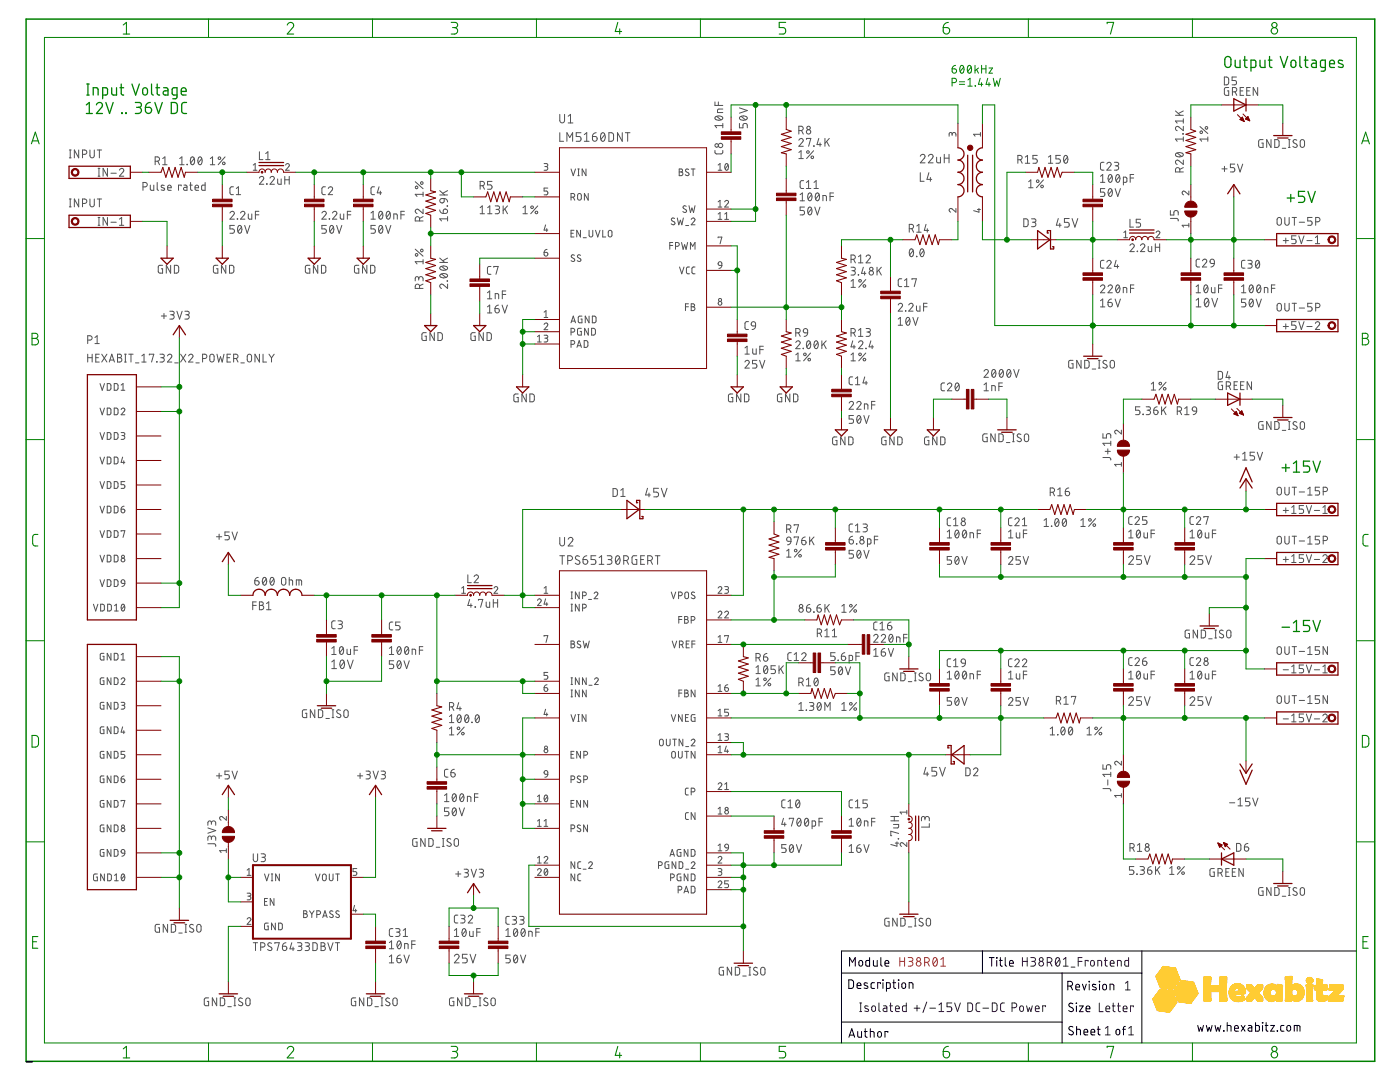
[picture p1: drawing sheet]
<svg xmlns="http://www.w3.org/2000/svg" width="279mm" height="216mm" viewBox="0 0 279 216" stroke-linecap="round" stroke-linejoin="round" font-family="sans-serif">
<g fill="none" stroke="#505050" stroke-width=".2">
<path d="M244.3 15.4h.6l.3 .2v.9l-.3 .4h-.6zM245.2 17.5h-.6l-.2 .2-.1 1 .3 .3h.6v-.9h-.2M246 18.3h.4a.43 .43 0 0 0 .4-.4 .43 .43 0 0 0-.4-.4h-.4v1.5M246.5 18.3l.3 .7M246.8 15.4h-.9v.7h.5a.45 .45 0 0 1 .4 .4 .45 .45 0 0 1-.4 .4h-.5M247.5 18.1h.5M248.2 17.5h-.7v1.5h.7M248.8 18.1h.5M249.5 17.5h-.7v1.5h.7M251 17.5v1.5l-.9-1.5v1.5M13.8 39.7h.4M13.8 31.5h.4"/>
<path d="M13.8 29.9h.4M14 29.9v1.6M14 39.7v1.6M15.7 29.9v1.6l-.9-1.6v1.6M15.7 39.7v1.6l-.9-1.6v1.6M16.5 30.8h.4a.43 .43 0 0 0 .4-.4 .43 .43 0 0 0-.4-.5h-.4v1.6M17.9 39.7v1.2a.43 .43 0 0 0 .5 .4 .43 .43 0 0 0 .4-.4v-1.2M17.9 29.9v1.2a.43 .43 0 0 0 .5 .4 .43 .43 0 0 0 .4-.4v-1.2M19.4 39.7h.9M19.4 29.9h.9M19.6 35.2h.3M19.6 33.6h.3"/>
<path d="M19.7 33.6v1.6M19.8 29.9v1.6M19.8 39.7v1.6M21.4 33.6v1.6l-.8-1.6v1.6M22.1 34.6h1.1M23.8 34a.43 .43 0 0 1 .6-.4 .43 .43 0 0 1 .2 .7l-.8 .9h.9M28.5 37.3h.5a.44 .44 0 0 0 .4-.4 .44 .44 0 0 0-.4-.5h-.5v1.6M30 36.9v.9l.3 .2h.4v-1.1M31 32.2h.4a.43 .43 0 0 0 .4-.5 .43 .43 0 0 0-.4-.4h-.4v1.6M31.4 36.4v1.3l.2 .3M31.5 32.2l.3 .7M32.5 32.9h.8"/>
<path d="M32.5 31.6l.4-.3v1.6M32.8 37l-.4-.1-.2 .3 .6 .4v.3l-.2 .1-.4-.1M33.5 37.5h.7a.37 .37 0 0 0-.3-.6 .37 .37 0 0 0-.4 .4v.6l.7 .1M35.9 31.6l.4-.3v1.6M35.9 32.9h.8M36.2 37.1v-.2h-.6v1.1M36.7 36.9l.4 .1 .2 .2v.8h-.5l-.2-.3 .1-.2 .6-.1M37.3 32.8l.1 .1zM37.8 36.9h.6M38 36.4l.1 1.4 .3 .2M38.2 31.4l.2-.1a.94 .94 0 0 1 0 1.6 .99 .99 0 0 1-.2-1.5zM38.8 31.6l-.7 .9"/>
<path d="M38.9 37.5h.7a.37 .37 0 0 0-.2-.6 .37 .37 0 0 0-.5 .4l.1 .6 .6 .1M39.7 31.4l.2-.1a.94 .94 0 0 1 0 1.6 .97 .97 0 0 1-.2-1.5zM40.3 31.6l-.7 .9M40.9 36.4v1.6l-.6-.1v-.9l.6-.1M42 32.9h.9M42 31.6l.4-.3v1.6M44.9 31.3l-1.4 1.6M46.6 37.3h-.5l-.2 .3v1l.2 .2h.5M47.2 38.8h.8M47.2 37.6l.4-.3v1.5M50.5 34h.8M50.5 32.9l.4-.3v1.4"/>
<path d="M51.8 35.5a.43 .43 0 0 1 .6-.3 .43 .43 0 0 1 .1 .7l-.7 .9h.8M51.8 30.3v1.6h.7M53 31.9h.9M53 30.6l.5-.3v1.6M53.2 36.7l.1 .1zM53.9 35.5a.42 .42 0 0 1 .6-.3 .42 .42 0 0 1 .1 .7l-.7 .9h.9M55.4 35.7v.9l.3 .2h.4v-1.1M56.8 35.2v1.6M56.8 35.9h.9M57 32.9a.37 .37 0 0 1 .5-.2 .37 .37 0 0 1 .1 .5l-.6 .8h.7M57.7 35.2v1.6M64.9 37.3h-.4l-.3 .3 .1 1 .2 .2h.4"/>
<path d="M65.5 37.6a.43 .43 0 0 1 .6-.3 .43 .43 0 0 1 .2 .7l-.8 .8h.9M74.7 37.3h-.4l-.3 .3 .1 1 .2 .2h.4M75.6 37.3l-.3 1.2h.9M75.9 38.1v.7M82.9 36.3l1.5 1.4M84.4 38.8h-1.5l.3 .4M84.4 38.3v.9M87.8 38.9h1.5M87.8 38l.9 .9M87.9 39.8l.7-.2v.5a.44 .44 0 0 1-.6 .3 .44 .44 0 0 1-.1-.6zM88.6 39.6l.4 .2 .3 .5M89.3 38l-.9 .6"/>
<path d="M95.8 37.1h.4a.43 .43 0 0 0 .5-.5 .43 .43 0 0 0-.5-.4h-.4v1.6M96.3 37.1l.4 .7M98.2 36.2h-.9v.7h.5a.44 .44 0 0 1 .4 .4 .44 .44 0 0 1-.4 .5h-.5M108.6 32.6l.6 .1 .1 .2-.1 .3h-.5M109 33.2a.37 .37 0 0 1 .3 .4 .37 .37 0 0 1-.3 .4h-.4M109.3 37.5h-.7v.6h.4a.39 .39 0 0 1 .3 .4 .39 .39 0 0 1-.3 .4h-.4M111.7 22.8v1.2a.48 .48 0 0 0 .5 .5 .48 .48 0 0 0 .5-.5v-1.2M111.7 26.5v1.7h.8M113.1 28.2v-1.7l.6 .9 .6-.9v1.7M113.4 23.2l.5-.4v1.7M113.4 24.5h.9M114 39.3h.3a.37 .37 0 0 0 .4-.3 .37 .37 0 0 0-.4-.4h-.3v1.3"/>
<path d="M114 33.7l.4 1.4 .5-1.4M114.4 39.3l.3 .6M115.3 35.1h.3M115.3 33.7h.3M115.4 38.7l.2-.1 .3 .1 .1 .9a.37 .37 0 0 1-.4 .3 .37 .37 0 0 1-.3-.3zM115.5 33.7v1.4M116 26.5h-1v.7h.6a.49 .49 0 0 1 .4 .5 .49 .49 0 0 1-.4 .5h-.6M116.6 28.2h1M116.6 26.9l.5-.4v1.7M116.9 33.7v1.4l-.7-1.4v1.4M117.4 38.6v1.3l-.8-1.3v1.3M118.2 27.2h.6a.47 .47 0 0 1 .4 .6 .47 .47 0 0 1-.5 .4 .47 .47 0 0 1-.5-.5z"/>
<path d="M119 26.5h-.3a.71 .71 0 0 0-.5 .7M120.1 26.6l.2-.1a1 1 0 0 1 0 1.7 1.06 1.06 0 0 1-.2-1.6zM120.7 26.9l-.8 .9M121.5 26.5h.7l.2 .3v1.1l-.2 .3h-.7zM124.2 26.5v1.7l-1-1.7v1.7M124.8 26.5h.9M125.3 26.5v1.7M135.6 33.7l.6 .1v.4l-.3 .1a.37 .37 0 0 1 .4 .4 .37 .37 0 0 1-.4 .4h-.3zM135.6 34.3h.3M137.4 33.8l-.4-.1-.2 .3 .6 .5a.34 .34 0 0 1 0 .5 .34 .34 0 0 1-.5 0l-.1-.1M137.9 33.7h.8M138.3 33.7v1.4"/>
<path d="M142.7 30v.5l.3 .2h1l.2-.2 .1-.5M142.7 20.3v.7h1.6M142.8 23.3a1.01 1.01 0 0 1 1.5 .3 .91 .91 0 0 1-1.6 0zM143 23.2l.9 .7M143.3 34h.8M143.3 32.9l.4-.3v1.4M143.4 20.3v.7M144.3 21.8h-.8l-.3 .2v.5h1.1M144.3 25.1h-1.6l.3 .4M144.3 24.6v.9M144.8 32.7h.1a.66 .66 0 0 1 .5 .4 .66 .66 0 0 1-.1 .7l-.2 .2a.64 .64 0 0 1-.5-.5 .64 .64 0 0 1 .2-.7zM145.3 32.9l-.6 .8"/>
<path d="M147.6 24.6v.9h.7v-.5a.44 .44 0 0 1 .4-.4 .44 .44 0 0 1 .4 .4v.5M147.6 21.5l1.5 .6-1.5 .5M147.7 23.3a.99 .99 0 0 1 1.4 .3 .91 .91 0 0 1-1.5 0zM147.9 23.2l.9 .7M159.4 28a.43 .43 0 0 1 .6-.4 .43 .43 0 0 1 .2 .7l-.8 .9h.9M159.4 26.1h.5a.43 .43 0 0 0 .4-.5 .43 .43 0 0 0-.4-.4h-.5v1.6M159.4 30.4l.5-.3v1.5M159.4 31.6h.9M159.7 38.8l.4-.3v1.6M160 26.1l.3 .7M160.4 36l-.5 .1-.2 .3v1l.2 .2h.5M160.9 37.6h.9"/>
<path d="M160.9 36.4l.5-.4v1.6M161 27.8v-.2h.8l-.4 1.6M161.4 38.6l.2-.1a.94 .94 0 0 1 0 1.6 1.01 1.01 0 0 1-.2-1.5zM162 38.8l-.7 .9M162.4 30.1l-1.4 1.5M162.4 29.1l.1 .1zM162.5 37.6h.8M162.5 36.4l.4-.4v1.6M162.9 38.6l.2-.1a.94 .94 0 0 1 0 1.6 .99 .99 0 0 1-.2-1.5zM163.4 27.6l-.4 1.3h.9M163.5 38.8l-.7 .9M163.7 28.5v.7"/>
<path d="M164.6 27.6v1.6M165 28.2l.5 1M165.5 27.6l-.9 1M165.7 39.2h.6M166.3 38.5h-.6v1.6M183.7 31.2a.47 .47 0 0 1 .6-.4 .47 .47 0 0 1 .2 .8l-.8 .9h.9M183.7 34.5v1.7h.7M185.3 31.2a.47 .47 0 0 1 .6-.4 .47 .47 0 0 1 .2 .8l-.8 .9h.9M185.4 34.5l-.4 1.3h.9M185.7 35.4v.8M186.9 31.4v.9l.3 .2h.5v-1.1M188.4 30.8v1.7"/>
<path d="M188.4 31.6h1M189.4 30.8v1.7M190 26.8a.38 .38 0 0 1 .4-.4 .38 .38 0 0 1 .4 .4v.4M190 27v-.4l-.3-.2-.3 .2v.6M195.7 26.8h-1.4l.3 .4M195.7 26.4v.8M203.1 31.9h.5a.43 .43 0 0 0 .4-.5 .43 .43 0 0 0-.4-.4h-.5v1.6M203.6 31.9l.4 .7M204.6 32.6h.9M204.6 31.3l.5-.3v1.6M205.3 37.5h.9M205.3 36.3l.4-.4v1.6"/>
<path d="M207 31h-.9v.7h.6a.44 .44 0 0 1 .3 .4 .44 .44 0 0 1-.3 .5h-.6M208.2 35.9l-1.4 1.6M209.2 31.3l.5-.3v1.6M209.2 32.6h.9M211.6 31h-.9v.7h.6a.44 .44 0 0 1 .3 .4 .44 .44 0 0 1-.3 .5h-.6M212.4 31.1l.3-.1a.91 .91 0 0 1 0 1.6 .97 .97 0 0 1-.3-1.5zM213 31.3l-.7 .9M219.6 35.2l.5-.4v1.6M219.6 36.4h.9M220.3 32.4h-.5l-.2 .3v1l.2 .2 .5 .1M220.5 37.6h-.9v.7h.6a.45 .45 0 0 1 .3 .5 .45 .45 0 0 1-.3 .4h-.6M220.9 32.7a.43 .43 0 0 1 .6-.3 .43 .43 0 0 1 .1 .7l-.7 .9h.9"/>
<path d="M221.3 34.9l.3-.1a.94 .94 0 0 1 0 1.6 .97 .97 0 0 1-.3-1.5zM221.3 37.7l.3-.1a.94 .94 0 0 1 0 1.6 .97 .97 0 0 1-.3-1.5zM221.9 35.2l-.7 .8M221.9 38l-.7 .9M222.4 32.4h.7l.2 .2-.2 .4-.5 .1M222.5 37.6l.6 1.6 .5-1.6M222.8 33.1a.43 .43 0 0 1 .5 .4 .43 .43 0 0 1-.5 .5h-.4M222.8 34.9l.3-.1a.91 .91 0 0 1 0 1.6 .97 .97 0 0 1-.3-1.5zM223.4 35.2l-.7 .8M224.2 36.4l.7-.2v-.6l-.2-.2-.5-.1v1.6M225.6 35.5h.7M226.3 34.8h-.7v1.6"/>
<path d="M234.6 23h1.6M234.6 22.1l.9 .9M234.7 30.6a1.03 1.03 0 0 1 1.5 .3 .94 .94 0 0 1-1.6 0zM234.9 30.5l.9 .7M235.5 34.3v-.4a.43 .43 0 0 0-.5-.5 .43 .43 0 0 0-.4 .5v.4h1.6M236.1 26.7l.1 .1zM236.2 25.2v.9l-.9-.8a.42 .42 0 0 0-.7 .2 .42 .42 0 0 0 .3 .6M236.2 31.9v.9l-.9-.7a.42 .42 0 0 0-.7 .1 .42 .42 0 0 0 .3 .6M236.2 27.7h-1.6l.3 .5M236.2 23.7v.9M236.2 27.3v.9M236.2 24.2h-1.6l.3 .4"/>
<path d="M236.2 22.1l-1 .5M236.2 33.4l-.7 .4M237.3 38.1v.8l-.8-.7a.37 .37 0 0 0-.6 .2 .37 .37 0 0 0 .3 .5M239.5 25.3l1.5 1.3M241 27.7h-1.5l.3 .5M241 27.3v.9M243.9 33.7h1M244.4 33.2v1M246.4 32.7h-.8v.7h.5a.44 .44 0 0 1 .3 .5 .44 .44 0 0 1-.3 .4h-.5M247 32.7l.5 1.6 .5-1.6M252.1 27.9h-.7l-.2 .2v1l.2 .3h.7v-.8h-.3M253.7 27.9v1.5l-.9-1.5v1.5"/>
<path d="M254.4 27.9h.6l.2 .2v1l-.2 .3h-.6zM255.9 29.6h.7M257.1 29.4h.4M257.1 27.9h.4M257.3 27.9v1.5M258.8 28a.4 .4 0 0 0-.5-.1 .4 .4 0 0 0-.2 .5l.6 .4a.39 .39 0 0 1 .1 .6 .39 .39 0 0 1-.6-.1l-.2-.1M259.6 28l.3-.1 .3 .1 .1 1a.43 .43 0 0 1-.4 .4 .43 .43 0 0 1-.4-.4zM13.8 41.3h.4M16.5 40.6h.4a.44 .44 0 0 0 .4-.4 .44 .44 0 0 0-.4-.5h-.4v1.6M19.6 43.4h.3M19.6 45h.3M19.7 43.4v1.6"/>
<path d="M21.4 43.4v1.6l-.8-1.6v1.6M22.1 44.3h1.1M23.8 45h.9M23.8 43.7l.5-.3v1.6M32.4 52.9l-.6 .1-.2 .1v1.2l.2 .2h.6v-.9h-.2M34.1 52.9v1.6l-.9-1.6v1.6M34.8 52.9l.6 .1 .2 .2 .1 .9-.3 .4h-.6zM43.5 52.9l-.8 .1-.1 .3 .1 1.1 .8 .1v-.9h-.3M45.1 52.9v1.6l-.9-1.6v1.6M45.8 52.9l.6 .1 .3 .2v1l-.3 .3h-.6zM45.9 42.5a.43 .43 0 0 1 .6-.3 .43 .43 0 0 1 .1 .7l-.7 .8h.9M46.8 45h-.9v.7h.5a.44 .44 0 0 1 .4 .4 .44 .44 0 0 1-.4 .4h-.5"/>
<path d="M47.3 43.6l.1 .1zM47.6 45.1l.2-.1a.91 .91 0 0 1 0 1.5 .97 .97 0 0 1-.2-1.4zM48 42.5a.43 .43 0 0 1 .6-.3 .43 .43 0 0 1 .1 .7l-.7 .8h.9M48.2 45.3l-.7 .9M48.8 45l.5 1.5 .6-1.5M49.6 42.7v.8l.2 .2h.4v-1M51 42.9h.7M51.7 42.2h-.7v1.5M61.8 52.9l-.8 .1-.1 .3 .1 1.1 .8 .1v-.9h-.2M63.4 52.9v1.6l-.9-1.6v1.6M64.2 52.9l.6 .1 .2 .2v1l-.2 .3h-.6zM64.2 42.5a.43 .43 0 0 1 .7-.3 .43 .43 0 0 1 .1 .7l-.8 .8h.9"/>
<path d="M65.1 45h-.9v.7h.6a.44 .44 0 0 1 .3 .4 .44 .44 0 0 1-.3 .4h-.6M65.7 43.6l.1 .1zM66 45.1l.2-.1a.91 .91 0 0 1 0 1.5 .97 .97 0 0 1-.2-1.4zM66.4 42.5a.43 .43 0 0 1 .6-.3 .43 .43 0 0 1 .1 .7l-.7 .8h.8M66.5 45.3l-.7 .9M67.2 45l.5 1.5 .5-1.5M67.9 42.7v.8l.3 .2h.4v-1M69.3 42.9h.7M70 42.2h-.7v1.5M71.6 52.9l-.6 .1-.2 .1v1.2l.2 .2h.6v-.9h-.2M73.2 52.9v1.6l-.9-1.6v1.6M74 52.9l.5 .1 .3 .2v.9l-.3 .4h-.5z"/>
<path d="M74 43.7h.9M74 42.5l.5-.3v1.5M74.9 45h-.9v.7h.6a.44 .44 0 0 1 .3 .4 .44 .44 0 0 1-.3 .4h-.6M75.7 42.3l.3-.1a.94 .94 0 0 1 0 1.5 .99 .99 0 0 1-.3-1.4zM75.7 45.1l.3-.1a.94 .94 0 0 1 0 1.5 .99 .99 0 0 1-.3-1.4zM76.3 42.5l-.7 .9M76.3 45.3l-.7 .9M77 45l.5 1.5 .5-1.5M77.3 42.3l.2-.1a.94 .94 0 0 1 0 1.5 .97 .97 0 0 1-.2-1.4zM77.8 42.5l-.7 .9M78.6 43.7v-1l.6 .1 .1 .9M80 42.9h.7"/>
<path d="M80.7 42.2h-.7v1.5M82.9 49.7l1.5 1.4M83.6 55.6a.43 .43 0 0 1 .4-.4 .43 .43 0 0 1 .4 .4v.4M83.6 55.9l-.1-.5-.4-.2-.2 .2v.6M83.7 44.1v-.4a.43 .43 0 0 0-.4-.5 .43 .43 0 0 0-.4 .5v.4h1.5M83.7 57.6v-.5a.43 .43 0 0 0-.4-.4 .43 .43 0 0 0-.4 .4v.5h1.5M84.4 41.7v.9l-.8-.7a.43 .43 0 0 0-.7 .1 .43 .43 0 0 0 .3 .6M84.4 51.8v.9M84.4 52.2h-1.5l.3 .5M84.4 43.2l-.7 .4M84.4 56.7l-.7 .3M87.8 41.9l.1 .4 .6 .3"/>
<path d="M87.8 52.4h1.5M87.8 51.5l.9 .9M87.9 54.8a.97 .97 0 0 1 1.4 .2 .91 .91 0 0 1-1.5 0zM87.9 53.3a.97 .97 0 0 1 1.4 .2 .94 .94 0 0 1-1.5 0zM88.1 54.7l.9 .7M88.1 53.1l.9 .7M88.6 41.8a.44 .44 0 0 1 .7 .2 .44 .44 0 0 1-.4 .6h-.4zM89.2 41.1h.1zM89.2 56l.1 .1zM89.3 56.7v.9l-.8-.8a.43 .43 0 0 0-.7 .2 .43 .43 0 0 0 .3 .6M89.3 43.7h-1.5l.3 .4M89.3 43.2v.9"/>
<path d="M89.3 51.5l-.9 .5M95.8 41.4l.4-.3v1.6M95.8 42.7h.9M97.3 58.4l.4-.3v1.5M97.3 59.6h.8M97.3 42.7h.9M97.3 41.4l.4-.3v1.6M98 53.2h-.5l-.2 .3v1l.2 .2h.5M98.6 53.3v-.1h.8l-.4 1.5M98.8 41.1h.7l.2 .3-.2 .3-.5 .1M98.8 59.6v-1l.7 .1v.9M99.3 41.8a.43 .43 0 0 1 .4 .4 .43 .43 0 0 1-.4 .5h-.5"/>
<path d="M100.2 58.8h.7M100.4 41.1v1.6M100.8 41.7l.5 1M100.9 58.1h-.7v1.5M101.3 41.1l-.9 .9M104.4 42.7h.8M104.4 41.4l.4-.3v1.6M107.3 41.1l-1.4 1.6M108.6 50.4h.4a.38 .38 0 0 1 .3 .4 .38 .38 0 0 1-.4 .3 .38 .38 0 0 1-.3-.4zM108.9 44.9l-.3 1h.7M109.1 45.6v.6M109.2 49.8l-.4 .1-.2 .5"/>
<path d="M114 46.5h.4M114.6 46h-.6v1.3h.6M114.6 50.9h-.4l-.2 .2 .6 .5a.33 .33 0 0 1 0 .5 .33 .33 0 0 1-.5 0l-.1-.1M115.8 46v1.3l-.7-1.3v1.3M115.9 50.9h-.5l-.2 .2 .6 .5a.33 .33 0 0 1 0 .5 .33 .33 0 0 1-.5 0l-.1-.1M116.4 47.4h.6M117.6 46v.9a.37 .37 0 0 0 .3 .4 .37 .37 0 0 0 .4-.4v-.9M118.9 46l.4 1.3 .4-1.3M120.3 46v1.3h.6M121.5 46.1l.3-.1 .2 .1 .1 .8a.37 .37 0 0 1-.3 .4 .37 .37 0 0 1-.4-.4zM133.7 49h.6M134.3 48.4h-.6v1.3"/>
<path d="M134.6 43.6l-.4-.1-.2 .3 .1 .3 .5 .2a.37 .37 0 0 1-.1 .6 .37 .37 0 0 1-.6-.2M134.8 49.1h.4a.38 .38 0 0 0 .4-.3 .38 .38 0 0 0-.4-.4h-.4v1.3M135.2 43.5l.3 1.4 .3-1 .3 1 .3-1.4M135.6 53.3l.5 1.3 .4-1.3M136 48.4l.3 1.3 .3-.9 .3 .9 .3-1.3M136.8 45h.6M136.9 41.2l-.3-.2-.3 .4 .6 .4a.33 .33 0 0 1 0 .5 .33 .33 0 0 1-.5 0l-.1-.1M137.5 41l.3 1.4 .3-.9 .3 .9 .3-1.4M137.6 53.3h-.4l-.2 .3v.8l.2 .2h.4M137.8 49.7v-1.3l.4 .7 .5-.7v1.3M137.9 43.8a.37 .37 0 0 1 .6-.3 .37 .37 0 0 1 .1 .6l-.7 .8h.8M138.7 53.3h-.5l-.1 .3v.8l.2 .2h.4"/>
<path d="M143.3 47.5v-.2h.8l-.4 1.4M143.3 41.3h.8M143.3 40.3l.4-.3v1.3M143.3 42.7l.4-.3v1.4M143.3 43.8h.8M143.4 52.3l.3-.1 .3 .1 .1 .7-.7-.1zM144.1 53l-.3 .4-.3 .2M144.6 40.3a.37 .37 0 0 1 .6-.3 .37 .37 0 0 1 .1 .6l-.7 .7h.8M144.6 43.8h.8M144.6 42.7l.4-.3v1.4M159.7 40.1h.8M160.5 41.3h-.8v.7h.5a.46 .46 0 0 1 .4 .4 .46 .46 0 0 1-.4 .5h-.5"/>
<path d="M161.4 41.4l.2-.1a.94 .94 0 0 1 0 1.6 1.01 1.01 0 0 1-.2-1.5zM162 41.7l-.7 .8M162.6 41.3l.5 1.6 .5-1.6M164.2 40.1v-1.1l.7 .1v1M169.8 53.3l.7 .1 .2 .2-.2 .4h-.5M169.8 51.8h.5a.43 .43 0 0 0 .4-.5 .43 .43 0 0 0-.4-.4h-.5v1.6M169.8 56.1l.5-.3v1.5M169.8 57.3h.9M170.3 54a.43 .43 0 0 1 .4 .5 .43 .43 0 0 1-.4 .4h-.5M170.3 51.8l.4 .7M171.3 54.8l.1 .1zM171.3 51.2l.5-.3v1.6"/>
<path d="M171.3 52.5h.9M172.3 53.3l-.4 1.2h.9M172.6 54.2v.7M172.8 55.8l-1.4 1.5M172.8 51.2a.42 .42 0 0 1 .6-.3 .42 .42 0 0 1 .2 .7l-.8 .9h.9M175 53.3v1.6M175.4 53.9l.5 1M175.9 53.3l-.9 1M180 55.6h-.5l-.2 .4v1l.2 .2h.5M180.5 57.2h.9M180.5 56l.5-.4v1.6M181.5 45.6h.4a.43 .43 0 0 0 .4-.4 .43 .43 0 0 0-.4-.4h-.4v1.5"/>
<path d="M181.7 49.8l.2-.1a.91 .91 0 0 1 0 1.5 .99 .99 0 0 1-.2-1.4zM182 45.6l.3 .7M182 55.8v-.2h.9l-.4 1.6M182.2 50l-.7 .9M182.9 51.1l.1 .1zM183 45.1l.4-.3v1.5M183 46.3h.8M183.8 49.8l.2-.1a.91 .91 0 0 1 0 1.5 .99 .99 0 0 1-.2-1.4zM184.3 50l-.6 .9M184.8 44.8l-.3 1.2h.8M185.1 45.6v.7M190.8 41.6v.7l-.8-.6a.37 .37 0 0 0-.6 .1 .37 .37 0 0 0 .3 .5"/>
<path d="M195.1 41.8h.6M195.4 41.6v.7l-1.1-.3M204.3 43.7h.6l.2 .2 .1 .9-.3 .4h-.6zM205.9 43.7h.6l.2 .2-.2 .4h-.5M206.3 44.3a.45 .45 0 0 1 .4 .5 .45 .45 0 0 1-.4 .4h-.4M211.2 43.6l-.4 1.3h1M211.5 44.6v.7M213.4 43.6h-1v.8h.6a.49 .49 0 0 1 .4 .4 .49 .49 0 0 1-.4 .5h-.6M214 43.6l.5 1.7 .6-1.7M219.6 57.2a.43 .43 0 0 1 .6-.3 .43 .43 0 0 1 .2 .6l-.8 .9h.9M220.3 51.9l-.5 .1-.2 .3v1l.2 .2h.5M220.9 52.3a.42 .42 0 0 1 .6-.3 .42 .42 0 0 1 .1 .6l-.7 .9h.9"/>
<path d="M221.1 57.2a.43 .43 0 0 1 .6-.3 .43 .43 0 0 1 .2 .6l-.8 .9h.9M221.8 59.7l-.4 .1-.3 .5M222.5 59.7l.6 1.5 .5-1.5M222.7 51.9l-.3 1.3h.9M222.8 57l.3-.1a.91 .91 0 0 1 0 1.5 .99 .99 0 0 1-.3-1.4zM223 52.8v.7M223.4 57.2l-.7 .9M224.2 58.4v-1l.7 .1v.9M224.3 47.4h.7M224.3 46.4l.3-.3v1.3M225.5 49a.42 .42 0 0 1 .6-.3 .42 .42 0 0 1 .2 .6l-.8 .9h.9M225.5 43.8v1.5h.7"/>
<path d="M225.6 57.5h.7M226.3 56.9h-.7v1.5M226.9 50.1l.1 .1zM227.6 49a.43 .43 0 0 1 .6-.3 .43 .43 0 0 1 .1 .6l-.7 .9h.9M227.6 43.8h-.8v.6h.5a.44 .44 0 0 1 .3 .5 .44 .44 0 0 1-.3 .4h-.5M229.2 49.2v.9l.2 .1h.4v-1M230.6 48.6v1.6M230.6 49.3h.8M230.7 46.4a.37 .37 0 0 1 .5-.3 .37 .37 0 0 1 .2 .6l-.7 .7h.8M231.4 48.6v1.6M233.6 43.6h1.3l.2 .5M233.6 42v.9h.7v-.5a.44 .44 0 0 1 .4-.4 .44 .44 0 0 1 .4 .4v.5"/>
<path d="M237.3 45h-1.4l.3 .3M237.3 44.6v.7M238.7 58.4h.9M238.7 57.2l.4-.3v1.5M238.7 59.9l.5-.4v1.7M239.4 51.7h-.5l-.2 .3v1.1l.2 .2h.5M240 52a.43 .43 0 0 1 .6-.3 .43 .43 0 0 1 .1 .7l-.7 .9h.8M240.4 57l.3-.1a.94 .94 0 0 1 0 1.5 1.01 1.01 0 0 1-.3-1.4zM240.5 59.6l.3-.1a1.02 1.02 0 0 1 0 1.7 1.1 1.1 0 0 1-.3-1.6zM241 57.2l-.7 .9M241.2 59.9l-.8 1M241.6 51.8l.3-.1 .3 .1 .2 .8-.8-.1-.1-.4z"/>
<path d="M241.8 57.4v.9l.2 .1h.5v-1M241.9 59.5l.5 1.7 .6-1.7M242.4 52.6l-.3 .5-.4 .2M243.2 57.5h.7M243.9 56.9h-.7v1.5M247.8 58.4h.8M247.8 57.2l.4-.3v1.5M248.5 51.9l-.6 .1-.1 .3 .1 1.1 .6 .1M248.6 59.7h-.8v.6h.5a.45 .45 0 0 1 .4 .5 .45 .45 0 0 1-.4 .4h-.5M249 51.9l.7 .1 .2 .2-.2 .4h-.5M249.5 57l.2-.1a.91 .91 0 0 1 0 1.5 .99 .99 0 0 1-.2-1.4zM249.5 59.8l.2-.1a.91 .91 0 0 1 0 1.5 1.01 1.01 0 0 1-.2-1.4z"/>
<path d="M249.5 52.6a.43 .43 0 0 1 .4 .5 .43 .43 0 0 1-.4 .4h-.5M250.1 57.2l-.7 .9M250.7 59.7l.5 1.5 .5-1.5M250.7 52l.3-.1a.94 .94 0 0 1 0 1.6 .97 .97 0 0 1-.3-1.5zM251 57l.2-.1a.91 .91 0 0 1 0 1.5 .99 .99 0 0 1-.2-1.4zM251.3 52.3l-.7 .9M251.6 57.2l-.7 .9M252.3 58.4v-1l.7 .1v.9M253.7 57.5h.7M254.4 56.9h-.7v1.5M255 43.5l.3-.1 .3 .1 .1 1a.43 .43 0 0 1-.4 .5 .43 .43 0 0 1-.4-.5zM256.1 48h1"/>
<path d="M256.4 43.4v1.1a.43 .43 0 0 0 .4 .5 .43 .43 0 0 0 .5-.5v-1.1M256.6 47.5v1M257.9 43.4h.8M258.3 43.4v1.6M258.7 47.1h-.9v.7h.5a.44 .44 0 0 1 .4 .4 .44 .44 0 0 1-.4 .4h-.5M259.2 47.1l.5 1.5 .5-1.5M259.3 44.3h1M260.8 48h1.1M261.9 43.4h-.9v.7h.5a.44 .44 0 0 1 .4 .4 .44 .44 0 0 1-.4 .5h-.5M262.5 48.6h.9M262.5 47.4l.4-.3v1.5M262.6 44.3h.4a.43 .43 0 0 0 .4-.5 .43 .43 0 0 0-.4-.4h-.4v1.6"/>
<path d="M17.5 67.9h.4a.43 .43 0 0 0 .5-.5 .43 .43 0 0 0-.5-.4h-.4v1.6M17.5 70.7v1.5M17.5 71.4h.9M18.4 70.7v1.5M18.9 67.4l.5-.4v1.6M18.9 68.6h.9M19.1 71.4h.5M19.8 70.7h-.7v1.5h.7M20 76.5l.4 1.4 .4-1.4M20.3 70.7l1 1.5M21.3 70.7l-1 1.5M21.4 76.5l.5 .1 .2 .2v.8l-.2 .3h-.5z"/>
<path d="M21.8 72.2l.5-1.5 .5 1.5M21.9 71.8h.8M22.8 76.5l.5 .1 .2 .2 .1 .7-.3 .4h-.5zM23.5 70.7l.7 .1v.3l-.3 .3a.43 .43 0 0 1 .4 .4 .43 .43 0 0 1-.4 .4h-.4zM23.5 71.4h.4M24.2 77.9h.7M24.2 76.8l.4-.3v1.4M24.8 72.2h.4M24.8 70.7h.4M25 70.7v1.5M25.7 70.7h.9M26.1 70.7v1.5"/>
<path d="M27 72.4h.7M28.3 72.2h.9M28.3 71l.4-.3v1.5M29.8 70.8v-.1h.9l-.5 1.5M31.3 72.2h.1M31.9 70.7h.7l.2 .3-.2 .3-.5 .1M32.2 63.1h1M32.4 71.4a.43 .43 0 0 1 .4 .4 .43 .43 0 0 1-.4 .4h-.5M32.7 62.5v1.1M33.4 71a.43 .43 0 0 1 .6-.3 .43 .43 0 0 1 .2 .7l-.8 .8h.9M33.9 62.1h.7l.2 .3-.2 .4h-.5M34.3 62.8a.43 .43 0 0 1 .5 .4 .43 .43 0 0 1-.5 .5h-.4"/>
<path d="M34.9 72.4h.7M35.3 62.1l.5 1.6 .5-1.6M36 70.7l1.1 1.5M36.9 62.1h.7l.2 .3-.2 .4h-.5M37.1 70.7l-1.1 1.5M37.3 62.8a.43 .43 0 0 1 .5 .4 .43 .43 0 0 1-.5 .5h-.4M37.6 71a.43 .43 0 0 1 .7-.3 .43 .43 0 0 1 .1 .7l-.8 .8h.9M39.1 72.4h.7M40.4 71.5h.5a.43 .43 0 0 0 .4-.4 .43 .43 0 0 0-.4-.4h-.5v1.5M42 70.8l.3-.1 .3 .1 .1 1a.43 .43 0 0 1-.4 .4 .43 .43 0 0 1-.4-.4zM43.3 70.7l.3 1.5 .4-1 .3 1 .4-1.5M45.3 71.4h.5"/>
<path d="M46 70.7h-.7v1.5h.7M46.6 71.5h.5a.43 .43 0 0 0 .4-.4 .43 .43 0 0 0-.4-.4h-.5v1.5M47.2 71.5l.3 .7M48.1 72.4h.7M49.5 70.8l.3-.1 .3 .1 .1 1a.43 .43 0 0 1-.4 .4 .43 .43 0 0 1-.5-.4zM51.8 70.7v1.5l-.9-1.5v1.5M52.5 70.7v1.5h.7M53.7 70.7l.5 .7M54.2 71.4v.8M54.7 70.7l-.5 .7M85.1 66.4l-.8 .1v1.4h.8v-.8h-.3M86.7 66.4v1.5l-.9-1.5v1.5"/>
<path d="M87.4 66.4h.6l.2 .3a1.19 1.19 0 0 1-.1 1.1l-.7 .1zM94.8 66.4h-.5l-.3 .2v1l.2 .3h.6v-.8h-.2M96.5 66.4v1.5l-.9-1.5v1.5M97.2 66.4h.6l.2 .3 .1 .8-.3 .4h-.6zM97.3 61.2l.4-.3v1.5M97.3 62.4h.8M98.8 61.6h.5a.44 .44 0 0 1 .4 .5 .44 .44 0 0 1-.5 .3 .44 .44 0 0 1-.4-.4zM99.5 60.9l-.4 .1-.3 .6M100.2 60.9l.5 1.5 .6-1.5M103.4 78.6l-.8 .1v1.4l.8 .1v-.9h-.3M105 78.6v1.6l-.8-1.6v1.6M105.7 78.6l.7 .1 .2 .2v.9l-.2 .4h-.7z"/>
<path d="M107.3 67.2l.3-.3v1.3M107.3 68.2h.7M108.6 64.7a.37 .37 0 0 1 .5-.2 .37 .37 0 0 1 .1 .5l-.6 .8h.7M108.6 66.9h.4l.3 .2-.1 .4h-.5M108.6 62.3l.4-.3v1.4M108.6 63.4h.7M109 67.5a.38 .38 0 0 1 .3 .4 .38 .38 0 0 1-.3 .3h-.4M114 66.3h.3a.38 .38 0 0 0 .4-.4 .38 .38 0 0 0-.4-.4h-.3v1.4M114 68.7h.3a.37 .37 0 0 0 .4-.4 .37 .37 0 0 0-.4-.3h-.3v1.3M114 64.4l.4-1.3 .5 1.3M114.1 64.1h.6M115.1 69.3l.5-1.3 .4 1.3"/>
<path d="M115.3 69h.6M116 65.5l-.7 .2v.9l.1 .2 .6 .1v-.8h-.2M116.1 63.1l-.7 .1v.9l.2 .3h.5v-.7h-.2M116.6 68h.5l.2 .2v.9l-.2 .2h-.5zM117.4 65.5v1.4l-.7-1.4v1.4M117.6 63.1v1.3l-.8-1.3v1.3M118.1 65.5l.5 .1 .2 .1v.8l-.2 .3-.5 .1zM118.2 63.1h.5l.2 .2v.9l-.2 .2h-.5zM136.8 61.2h.6M137.4 60.6h-.6v1.4M137.9 60.6l.7 .1v.4l-.3 .1a.38 .38 0 0 1 .4 .4 .38 .38 0 0 1-.4 .4h-.4zM137.9 61.2h.4"/>
<path d="M146.2 78.6h-.5l-.3 .2v1l.2 .4h.6v-.9h-.2M147.8 78.6v1.6l-.8-1.6v1.6M148.6 78.6l.6 .1 .2 .2 .1 .9-.3 .4h-.6zM148.7 72.2a.42 .42 0 0 1 .6-.3 .42 .42 0 0 1 .1 .7l-.7 .8h.8M148.7 69.4l.4-.3v1.6M148.7 70.7h.8M149.4 64.2h-.5l-.2 .3v1l.2 .2h.5M150.1 64.3l.3-.1 .3 .1 .1 .7h-.8l-.1-.4zM150.2 69.6v.9l.3 .2h.4v-1.1M150.8 65l-.1 .5-.6 .2M151 71.9h-.8v.7h.5a.45 .45 0 0 1 .4 .4 .45 .45 0 0 1-.4 .4h-.5M151.6 71.9l.5 1.5 .5-1.5"/>
<path d="M151.6 69.8h.7M152.3 69.1h-.7v1.6M156 78.6h-.5l-.3 .2v1l.2 .4h.6v-.9h-.2M157.6 78.6v1.6l-.8-1.6v1.6M158.4 78.6l.6 .1 .2 .2v.9l-.2 .4h-.6zM158.8 68.3a.43 .43 0 0 1 .6-.3 .43 .43 0 0 1 .2 .7l-.8 .9h.9M158.8 66.4h.5a.43 .43 0 0 0 .4-.4 .43 .43 0 0 0-.4-.4h-.5v1.5M158.8 70.8l.5-.4v1.6M158.8 72h.9M159.3 66.4l.4 .7M160.3 69.5l.1 .1zM160.4 65.7l.4-.1 .3 .1 .1 .7-.8-.1-.1-.3z"/>
<path d="M161.1 68.1l.3-.1a.94 .94 0 0 1 0 1.6 1.01 1.01 0 0 1-.3-1.5zM161.2 66.4l-.1 .4-.6 .3M161.7 68.3l-.7 .9M161.8 70.4l-1.4 1.6M162.6 68.1l.3-.1a.94 .94 0 0 1 0 1.6 .99 .99 0 0 1-.3-1.5zM163.2 68.3l-.7 .9M164 68v1.6M164.4 68.6l.5 1M164.9 68l-.9 1M169.8 66.4h.5a.43 .43 0 0 0 .4-.4 .43 .43 0 0 0-.4-.4h-.5v1.5M169.8 70.8l.5-.4v1.6M169.8 72h.9"/>
<path d="M170.2 75.2h-.5l-.2 .3 .1 1.2 .6 .1M170.2 68l-.4 1.2h.9M170.3 66.4l.4 .7M170.4 68.9v.7M170.7 76.8h.9M170.7 75.5l.5-.3v1.6M171.3 65.9l.5-.3v1.5M171.3 67.1h.9M171.3 68.3a.43 .43 0 0 1 .7-.3 .43 .43 0 0 1 .1 .7l-.8 .9h.9M172.6 75.2l-.4 1.2h.9M172.8 69.5l.1 .1zM172.8 70.4l-1.4 1.6"/>
<path d="M172.8 65.6h.7l.2 .2-.2 .4-.5 .1M172.8 76.1v.7M173.3 66.3a.43 .43 0 0 1 .4 .4 .43 .43 0 0 1-.4 .4h-.5M173.8 68l-.4 1.2h.9M174.1 68.9v.7M179.3 60.9a.43 .43 0 0 1 .6-.4 .43 .43 0 0 1 .1 .7l-.7 .9h.8M179.3 63.7l.4-.4v1.6M179.3 64.9h.8M180.7 62l.1 .1zM181 63.4l.2-.1a.91 .91 0 0 1 0 1.6 .97 .97 0 0 1-.2-1.5zM181.4 60.9a.43 .43 0 0 1 .6-.4 .43 .43 0 0 1 .1 .7l-.7 .9h.8M181.5 63.7l-.7 .8"/>
<path d="M182.2 63.3l.5 1.6 .5-1.6M182.9 61v.9l.3 .2h.4v-1.1M184.3 61.2h.7M185 60.5h-.7v1.6M188.5 76.4l-.6 .1-.1 .3 .1 1.1 .6 .1M189.1 76.8a.43 .43 0 0 1 .6-.4 .43 .43 0 0 1 .1 .7l-.7 .9h.8M190.8 76.5l.2-.1a.94 .94 0 0 1 0 1.6 .99 .99 0 0 1-.2-1.5zM191.4 76.8l-.7 .8M196.4 74.1a.43 .43 0 0 1 .6-.4 .43 .43 0 0 1 .1 .7l-.7 .9h.9M196.4 76.8l.4-.4v1.6M196.4 78h.9M197.9 78v-1.1l.7 .2v.9"/>
<path d="M198.1 73.8l.2-.1a.94 .94 0 0 1 0 1.6 .99 .99 0 0 1-.2-1.5zM198.7 74.1l-.7 .9M199.3 77.1h.7M199.6 73.8l.2-.1a.94 .94 0 0 1 0 1.6 .97 .97 0 0 1-.2-1.5zM200 76.4h-.7v1.6M200.2 74.1l-.7 .9M201.1 73.8l.2-.1a.91 .91 0 0 1 0 1.6 .97 .97 0 0 1-.2-1.5zM201.7 74.1l-.7 .9M202.3 73.7l.5 1.6 .6-1.6M214.1 71.9l-.7 .1v1.4h.7v-.8h-.2M215.8 71.9v1.5l-.9-1.5v1.5M216.5 71.9l.7 .1a1.19 1.19 0 0 1 .1 1.2l-.2 .2h-.6z"/>
<path d="M218 73.6h.7M219.2 73.4h.3M219.2 71.9h.3M219.4 71.9v1.5M219.6 61.2h.9M219.6 60l.5-.3v1.5M220.9 72a.39 .39 0 0 0-.6-.1 .39 .39 0 0 0 0 .6l.5 .3a.36 .36 0 0 1 .1 .5 .36 .36 0 0 1-.5 .1l-.3-.2M221.1 60.3h.6a.44 .44 0 0 1 .3 .5 .44 .44 0 0 1-.5 .4 .44 .44 0 0 1-.4-.4zM221.7 72l.3-.1 .3 .1 .1 1a.43 .43 0 0 1-.4 .4 .43 .43 0 0 1-.4-.4zM229.8 76.6l.4-.3v1.5M229.8 77.8h.8M232.7 76.3l-1.4 1.5"/>
<path d="M238.7 61.2h1M243.1 74.1h.6l.3 .3v1l-.3 .2-.6 .1zM244 76.2h-.7l-.2 .2v1.1l.2 .2h.7v-.8h-.3M244.7 77h.5a.43 .43 0 0 0 .4-.4 .43 .43 0 0 0-.4-.4h-.5v1.5M245 74.1l-.3 1.2h.9M245.3 77l.3 .7M245.3 75v.7M246.3 76.9h.5M247 76.2h-.7v1.5h.7M247.6 76.9h.5M248.3 76.2h-.7v1.5h.7M249.8 76.2v1.5l-.9-1.5v1.5"/>
<path d="M250.1 60l-.7 .9M255 60.6l.3-.1 .3 .1 .1 1a.43 .43 0 0 1-.4 .5 .43 .43 0 0 1-.4-.5zM256.1 65.2h1M256.4 60.5v1.1a.43 .43 0 0 0 .4 .5 .43 .43 0 0 0 .5-.5v-1.1M256.6 64.6v1.1M257.9 60.5h.8M258.3 60.5v1.6M258.7 64.2h-.9v.7h.5a.44 .44 0 0 1 .4 .4 .44 .44 0 0 1-.4 .4h-.5M259.2 64.2l.5 1.5 .5-1.5M259.3 61.5h1M260.8 65.2h1.1M261.9 60.5h-.9v.7h.5a.44 .44 0 0 1 .4 .4 .44 .44 0 0 1-.4 .5h-.5"/>
<path d="M262.5 64.5a.42 .42 0 0 1 .6-.3 .42 .42 0 0 1 .1 .7l-.7 .8h.9M262.6 61.4h.4a.43 .43 0 0 0 .4-.5 .43 .43 0 0 0-.4-.4h-.4v1.6M20 81.4l.4 1.4 .4-1.4M20 86.3l.4 1.4 .4-1.4M20 91.2l.4 1.4 .4-1.4M20 96.1l.4 1.4 .4-1.4M21.4 81.4h.5l.2 .3v.8l-.2 .2-.5 .1zM21.4 86.3h.5l.2 .3v.8l-.2 .2-.5 .1zM21.4 91.2h.5l.2 .2v.9l-.3 .3h-.4zM21.4 96.1h.4l.3 .2v.9l-.2 .2-.5 .1zM22.8 81.4h.5l.2 .3 .1 .7-.3 .3-.5 .1zM22.8 86.3h.5l.2 .3 .1 .7-.3 .3-.5 .1z"/>
<path d="M22.8 91.2h.5l.2 .2 .1 .8-.3 .3-.5 .1zM22.8 96.1h.5l.2 .2 .1 .8-.3 .3-.5 .1zM24.2 81.7a.37 .37 0 0 1 .5-.3 .37 .37 0 0 1 .1 .6l-.6 .8h.7M24.2 86.3h.5l.2 .3-.2 .3h-.4M24.5 91.2l-.3 1.1h.7M24.6 86.9a.38 .38 0 0 1 .3 .4 .38 .38 0 0 1-.3 .4h-.4M24.7 91.9v.7M24.9 96.1h-.7v.6h.4a.38 .38 0 0 1 .3 .4 .38 .38 0 0 1-.3 .4h-.4M122.3 97.5h.6l.3 .2v.9l-.3 .4-.6 .1zM123.9 99.1h.9M123.9 97.8l.4-.3v1.6M129.2 97.4l-.4 1.4h1"/>
<path d="M129.5 98.4v.7M131.4 97.4h-.9v.8h.5a.49 .49 0 0 1 .4 .5 .49 .49 0 0 1-.4 .4h-.5M132 97.4l.5 1.7 .6-1.7M167 87.2h-.6l-.2 .2v1l.2 .3 .6 .1v-.9h-.2M168.6 87.2v1.6l-.8-1.6v1.6M169.4 87.2h.6l.2 .3v1l-.2 .2-.6 .1zM169.5 80.4a.43 .43 0 0 1 .6-.3 .43 .43 0 0 1 .1 .7l-.7 .9h.8M170.3 82.9h-.8v.7h.5a.44 .44 0 0 1 .3 .4 .44 .44 0 0 1-.3 .5h-.5M171 80.4a.42 .42 0 0 1 .6-.3 .42 .42 0 0 1 .1 .7l-.7 .9h.9M171.2 83l.2-.1a.91 .91 0 0 1 0 1.6 .99 .99 0 0 1-.2-1.5zM171.8 83.2l-.7 .9M172.4 82.9l.5 1.6 .5-1.6"/>
<path d="M172.5 81.7v-1.1l.7 .2v.9M173.9 80.8h.7M174.6 80.1h-.7v1.6M176.8 87.2h-.6l-.2 .2v1l.2 .3 .6 .1v-.9h-.2M178.4 87.2v1.6l-.8-1.6v1.6M179.2 87.2h.6l.2 .3v.8l-.2 .4-.6 .1zM185.4 87.2h-.7l-.1 .2-.1 1 .2 .3 .7 .1v-.9h-.3M187 87.2v1.6l-.9-1.6v1.6M187.7 87.2h.6l.3 .3v1l-.3 .2-.6 .1zM197 86.6h-.6l-.2 .2-.1 1 .3 .3h.6v-.8h-.3M198.6 86.6v1.5l-.9-1.5v1.5M199.3 86.6h.7l.2 .2v1.1l-.2 .2h-.7z"/>
<path d="M200.9 88.3h.6M202.1 88.1h.3M202.1 86.6h.3M202.2 86.6v1.5M203.8 86.7l-.6-.1-.2 .3 .2 .3 .5 .3a.39 .39 0 0 1 0 .6 .39 .39 0 0 1-.6-.1l-.1-.1M204.6 86.7l.3-.1 .3 .1 .1 1a.43 .43 0 0 1-.4 .4 .43 .43 0 0 1-.5-.4zM209.6 98.2h.4a.43 .43 0 0 0 .5-.4 .43 .43 0 0 0-.5-.4h-.4v1.5M210.1 98.2l.4 .7M211.1 97.7l.4-.3v1.5M211.1 98.9h.9M212.6 98.1h.5a.44 .44 0 0 1 .4 .5 .44 .44 0 0 1-.5 .3 .44 .44 0 0 1-.4-.4zM213.3 97.4l-.6 .2-.1 .5"/>
<path d="M220.1 91.3h1.4l.2 .5M220.1 86.5v.9h.7v-.5a.45 .45 0 0 1 .4-.4 .45 .45 0 0 1 .5 .4v.5M220.6 90.1h1M221.1 89.6v1M221.7 88v.9M221.7 88.5h-1.6l.4 .4M223.8 85.8v.8l-.7-.6a.37 .37 0 0 0-.6 .1 .37 .37 0 0 0 .3 .5M223.8 92.3v.7M223.8 92.7h-1.3l.3 .3M227.5 81.2h-.9v.7h.6a.46 .46 0 0 1 .3 .4 .46 .46 0 0 1-.3 .4h-.6M228.1 82.6l.1 .1zM228.7 81.2h.7l.2 .2-.2 .4-.5 .1"/>
<path d="M229.2 81.9a.44 .44 0 0 1 .4 .4 .44 .44 0 0 1-.4 .4h-.5M230.3 81.9h.5a.43 .43 0 0 1 .3 .4 .43 .43 0 0 1-.4 .4 .43 .43 0 0 1-.4-.4zM230.9 81.2l-.5 .2-.1 .5M231.8 81.2v1.5M232.2 81.8l.5 .9M232.7 81.2l-.9 .9M234.9 82h.5a.43 .43 0 0 0 .4-.4 .43 .43 0 0 0-.4-.4h-.5v1.5M235.5 82l.3 .7M236.4 82.7h.9M236.4 81.5l.5-.3v1.5M238.1 81.3l.3-.1 .3 .1 .1 .7-.8-.1-.1-.3zM238.8 82l-.1 .4-.6 .3"/>
<path d="M246.3 91.2h1.1M246.8 90.7v1M248 90.6l.4-.4v1.6M248 91.8h.9M250.4 90.2h-.9v.7h.5a.44 .44 0 0 1 .4 .5 .44 .44 0 0 1-.4 .4h-.5M250.9 90.2l.5 1.6 .6-1.6M252.1 84.1l-.8 .1-.1 .3 .1 1.1 .8 .1v-.9h-.3M253.7 84.1v1.6l-.9-1.6v1.6M254.4 84.1l.6 .1 .2 .2v1l-.2 .3h-.6zM255 97.3l.3-.1 .3 .1 .1 1a.43 .43 0 0 1-.4 .5 .43 .43 0 0 1-.4-.5zM255.9 85.9h.7M256.4 97.2v1.1a.43 .43 0 0 0 .4 .5 .43 .43 0 0 0 .5-.5v-1.1"/>
<path d="M257.1 85.7h.4M257.1 84.1h.4M257.3 84.1v1.6M257.9 97.2h.8M258.3 97.2v1.6M258.8 84.3l-.4-.2-.3 .4v.2l.6 .3a.36 .36 0 0 1 .1 .5 .36 .36 0 0 1-.4 .2l-.4-.2M259.3 98.2h1M259.6 84.3l.3-.2 .3 .2 .1 1a.43 .43 0 0 1-.4 .4 .43 .43 0 0 1-.4-.4zM261 97.6l.4-.4v1.6M261 98.8h.9M263.4 97.2h-.9v.7h.5a.44 .44 0 0 1 .4 .5 .44 .44 0 0 1-.4 .4h-.5M264.1 98.1h.4a.43 .43 0 0 0 .4-.4 .43 .43 0 0 0-.4-.5h-.4v1.6"/>
<path d="M20 101l.4 1.3 .4-1.3M20 105.9l.4 1.3 .4-1.3M20 110.8l.4 1.3 .4-1.3M20 115.7l.4 1.3 .4-1.3M21.4 101h.5l.2 .2v.9l-.2 .2h-.5zM21.4 105.9h.5l.2 .2v.9l-.2 .2h-.5zM21.4 110.8h.5l.2 .2v.9l-.2 .2h-.5zM21.4 115.7h.5l.2 .2v.9l-.2 .2h-.5zM22.8 101h.5l.2 .2 .1 .8-.3 .3h-.5zM22.8 105.9h.5l.2 .2 .1 .8-.3 .3h-.5zM22.8 110.8h.5l.2 .2 .1 .8-.3 .3h-.5zM22.8 115.7h.5l.2 .2 .1 .7-.3 .4h-.5z"/>
<path d="M24.2 101.6h.4a.37 .37 0 0 1 .3 .4 .37 .37 0 0 1-.4 .3 .37 .37 0 0 1-.3-.3zM24.2 106v-.1h.7l-.3 1.3M24.3 115.8l.3-.1 .2 .1 .1 .6-.6-.1zM24.8 101l-.5 .2-.1 .4M24.9 116.4l-.1 .4-.5 .2M43.2 107.1h1.1M43.7 106.6v1M45.8 106.2h-.9v.6h.5a.44 .44 0 0 1 .4 .5 .44 .44 0 0 1-.4 .4h-.5M46.3 106.2l.5 1.5 .6-1.5M50.8 115.9h.6a.44 .44 0 0 1 .3 .5 .44 .44 0 0 1-.4 .4 .44 .44 0 0 1-.5-.5zM51.5 115.2l-.4 .1-.3 .6M52.6 115.3l.2-.1a.91 .91 0 0 1 0 1.6 1.01 1.01 0 0 1-.2-1.5z"/>
<path d="M53.1 115.5l-.6 .9M54.1 115.3l.2-.1a.91 .91 0 0 1 0 1.6 1.01 1.01 0 0 1-.2-1.5zM54.7 115.5l-.7 .9M56.3 115.3l.3-.1 .3 .1 .1 1a.43 .43 0 0 1-.4 .5 .43 .43 0 0 1-.4-.5zM57.7 115.7l.7 .1v1M57.7 115.2v1.6M59.1 116.8v-1.1l1 .1 .1 1M59.7 115.7v1.1M92.1 118.4h.8M92.1 117.3l.4-.2v1.3M93.4 114.7v1.6h.7M93.7 119.6l-.3 1.2h.8"/>
<path d="M94.6 115.1a.43 .43 0 0 1 .6-.4 .43 .43 0 0 1 .2 .7l-.8 .9h.9M95.5 119.8v-.2h.9l-.5 1.6M98.4 119.6v1.6M98.6 117.3a.37 .37 0 0 1 .5-.2 .37 .37 0 0 1 .1 .5l-.6 .8h.7M99.3 119.6v1.6M107.3 119.8a.37 .37 0 0 1 .5-.3 .37 .37 0 0 1 .1 .6l-.6 .7h.7M108.6 117.3l.4-.2v1.3M108.6 118.4h.7M108.9 119.5l-.3 1h.7M111.7 107.2v1.3a.48 .48 0 0 0 .5 .4 .48 .48 0 0 0 .5-.4v-1.3M111.7 110.9h1M112.2 110.9v1.7"/>
<path d="M113.3 111.8h.5a.48 .48 0 0 0 .5-.4 .48 .48 0 0 0-.5-.5h-.5v1.7M113.4 107.6a.47 .47 0 0 1 .7-.4 .47 .47 0 0 1 .1 .8l-.8 .9h.9M114 119.5h.3M114 118.1h.3M114.1 118.1v1.4M115.6 118.1v1.4l-.8-1.4v1.4M115.6 111l-.5-.1-.3 .4 .1 .2 .6 .4a.43 .43 0 0 1 .1 .6 .43 .43 0 0 1-.6 0l-.2-.1M116.3 118.9h.3a.37 .37 0 0 0 .4-.4 .37 .37 0 0 0-.4-.4h-.3v1.4M116.4 111.7h.5a.48 .48 0 0 1 .4 .5 .48 .48 0 0 1-.5 .4 .48 .48 0 0 1-.4-.5zM117.1 110.9l-.6 .3-.1 .5M117.5 119.6h.5M118.6 118.4a.37 .37 0 0 1 .5-.3 .37 .37 0 0 1 .1 .6l-.6 .8h.7"/>
<path d="M118.9 110.9h-.9v.8h.5a.49 .49 0 0 1 .4 .4 .49 .49 0 0 1-.4 .5h-.5M119.6 112.6h.9M119.6 111.3l.5-.4v1.7M121.2 110.9h.6a.38 .38 0 0 1 .3 .4 .38 .38 0 0 1-.3 .4h-.4M121.7 111.7a.48 .48 0 0 1 .4 .4 .48 .48 0 0 1-.4 .5h-.5M123 111l.3-.1a1 1 0 0 1 0 1.7 1.06 1.06 0 0 1-.3-1.6zM123.7 111.3l-.8 .9M124.5 111.8h.4a.48 .48 0 0 0 .5-.4 .48 .48 0 0 0-.5-.5h-.4v1.7M125.1 111.8l.3 .8M127.1 110.9h-.7l-.2 .2-.1 1.1 .3 .4h.7v-.9h-.3M127.9 111.7h.5M128.6 110.9h-.7v1.7h.7"/>
<path d="M129.3 111.8h.4a.48 .48 0 0 0 .5-.4 .48 .48 0 0 0-.5-.5h-.4v1.7M129.8 111.8l.4 .8M130.8 110.9h.9M131.2 110.9v1.7M134 118.1l.4 1.4 .5-1.4M135.4 118.9h.4a.37 .37 0 0 0 .4-.4 .37 .37 0 0 0-.4-.4h-.4v1.4M136.8 118.2l.3-.1 .2 .1 .1 .9a.37 .37 0 0 1-.4 .4 .37 .37 0 0 1-.3-.4zM138.6 118.2h-.4l-.2 .2 .6 .5a.33 .33 0 0 1 0 .5 .33 .33 0 0 1-.5 0l-.2-.1M143.3 117.3a.37 .37 0 0 1 .5-.2 .37 .37 0 0 1 .2 .5l-.7 .8h.8M144.6 117.1h.6l.2 .2-.2 .3h-.4M145 117.6a.37 .37 0 0 1 .4 .4 .37 .37 0 0 1-.4 .4h-.4M157 105.6h.4a.43 .43 0 0 0 .5-.5 .43 .43 0 0 0-.5-.4h-.4v1.6"/>
<path d="M157 109.9l.4-.3v1.6M157 111.2h.9M157.1 107.3l.3-.2 .3 .2 .2 .7-.8-.1-.1-.3zM157.5 105.6l.4 .7M157.9 108l-.2 .4-.5 .3M158.5 104.9v-.2h.9l-.5 1.6M158.5 107.3v-.2h.9l-.5 1.6M159.9 109.6l-1.4 1.6M160 107.8h.5a.44 .44 0 0 1 .4 .5 .44 .44 0 0 1-.5 .4 .44 .44 0 0 1-.4-.4zM160.7 107.1l-.6 .3-.1 .4M161.6 107.1v1.6M161.9 107.8l.6 .9"/>
<path d="M162.5 107.1l-.9 1M169.5 107.7h.5a.44 .44 0 0 1 .3 .5 .44 .44 0 0 1-.4 .4 .44 .44 0 0 1-.4-.5zM170.2 107l-.6 .3-.1 .4M170.2 104.6h-.5l-.2 .3v1l.3 .2h.4M170.3 109.8h-.8v.7h.5a.45 .45 0 0 1 .3 .4 .45 .45 0 0 1-.3 .5h-.5M170.7 104.9l.5-.3v1.5M170.7 106.1h.9M170.9 108.5l.1 .1zM171.2 109.9l.2-.1a.91 .91 0 0 1 0 1.6 .97 .97 0 0 1-.2-1.5zM171.8 110.2l-.7 .8M172.2 104.6h.7l.2 .2-.2 .4-.5 .1M172.4 109.8l.5 1.6 .5-1.6"/>
<path d="M172.7 105.3a.43 .43 0 0 1 .4 .4 .43 .43 0 0 1-.4 .4h-.5M173.1 108.6l.7-.2-.1-.8-.6-.1v1.6M174.5 107.7h.7M175.2 107h-.7v1.6M189 106.1l.5-.3v1.5M189 107.3h.9M189.7 103.3l-.4 .1-.3 .3 .1 1 .2 .2h.4M189.9 111h-.9v.7h.6a.44 .44 0 0 1 .3 .5 .44 .44 0 0 1-.3 .4h-.6M190.3 103.7l.4-.4v1.6M190.3 104.9h.9M190.8 105.9l.2-.1a.94 .94 0 0 1 0 1.5 .97 .97 0 0 1-.2-1.4zM190.8 111.1l.2-.1a.94 .94 0 0 1 0 1.6 .97 .97 0 0 1-.2-1.5z"/>
<path d="M191.3 106.1l-.7 .9M191.3 111.4l-.7 .9M192 111l.5 1.6 .5-1.6M192.3 105.9l.2-.1a.91 .91 0 0 1 0 1.5 .97 .97 0 0 1-.2-1.4zM192.8 106.1l-.6 .9M193.6 107.3v-1l.7 .1v.9M195 106.5h.7M195.7 105.8h-.7v1.5M201.3 111.4a.43 .43 0 0 1 .6-.3 .43 .43 0 0 1 .1 .6l-.7 .9h.8M201.3 107.3h.8M201.3 106.1l.4-.3v1.5M202 103.3l-.5 .1-.2 .3v1l.2 .2h.5"/>
<path d="M202.5 103.7a.43 .43 0 0 1 .7-.3 .43 .43 0 0 1 .1 .6l-.8 .9h.9M202.8 106.3v.8l.2 .2h.5v-1M203.6 111h-.8v.7h.5a.44 .44 0 0 1 .4 .5 .44 .44 0 0 1-.4 .4h-.5M204 104.9h.9M204 103.7l.5-.4v1.6M204.2 111l.5 1.6 .6-1.6M204.2 106.5h.7M204.9 105.8h-.7v1.5M208.4 103.8l.4-.3v1.6M208.4 105.1h.9M209.8 105l.1 .1zM210.7 103.6l.2-.1a.94 .94 0 0 1 0 1.6 .99 .99 0 0 1-.2-1.5z"/>
<path d="M211.3 103.8l-.7 .9M212.2 103.6l.2-.1a.94 .94 0 0 1 0 1.6 .97 .97 0 0 1-.2-1.5zM212.8 103.8l-.7 .9M215.7 105.1h.9M215.7 103.8l.5-.3v1.6M218.7 103.5l-1.4 1.6M225.3 111.3a.47 .47 0 0 1 .6-.4 .47 .47 0 0 1 .2 .8l-.8 .9h.9M225.3 107.3h.8M225.3 106.1l.4-.3v1.5M226 103.1h-.5l-.2 .3v1l.2 .2h.5M226.5 103.4a.42 .42 0 0 1 .6-.3 .42 .42 0 0 1 .1 .7l-.7 .8h.9M227 105.9l.2-.1a.94 .94 0 0 1 0 1.5 .97 .97 0 0 1-.2-1.4z"/>
<path d="M227.5 106.1l-.7 .9M227.8 110.9h-.9v.8h.5a.49 .49 0 0 1 .4 .4 .49 .49 0 0 1-.4 .5h-.5M228.3 106.3v.8l.2 .2h.5v-1M228.4 110.9l.6 1.7 .5-1.7M228.9 103.1h-.9v.7h.5a.44 .44 0 0 1 .4 .4 .44 .44 0 0 1-.4 .4h-.5M229.7 106.5h.7M230.4 105.8h-.7v1.5M237.5 111.3a.47 .47 0 0 1 .7-.4 .47 .47 0 0 1 .1 .8l-.8 .9h.9M237.5 107.3h.9M237.5 106.1l.4-.3v1.5M238.2 103.1h-.5l-.2 .3v1l.2 .2h.5M238.8 103.4a.42 .42 0 0 1 .6-.3 .42 .42 0 0 1 .1 .7l-.7 .8h.8"/>
<path d="M239.2 105.9l.2-.1a.94 .94 0 0 1 0 1.5 .97 .97 0 0 1-.2-1.4zM239.8 106.1l-.7 .9M240.1 110.9h-1v.8h.6a.49 .49 0 0 1 .4 .4 .49 .49 0 0 1-.4 .5h-.6M240.3 103.3v-.2h.8l-.4 1.5M240.5 106.3v.8l.2 .2h.5v-1M240.6 110.9l.6 1.7 .6-1.7M242 106.5h.7M242.7 105.8h-.7v1.5M255 107.1l.3-.1 .3 .1 .1 1a.43 .43 0 0 1-.4 .5 .43 .43 0 0 1-.4-.5zM256.1 101.9h1M256.1 111.6h1M256.4 107v1.1a.43 .43 0 0 0 .4 .5 .43 .43 0 0 0 .5-.5v-1.1"/>
<path d="M256.6 101.3v1.1M256.6 111.1v1.1M257.8 101.2l.4-.3v1.5M257.8 111l.4-.3v1.5M257.8 102.4h.9M257.8 112.2h.9M257.9 107h.8M258.3 107v1.6M259.3 107.9h1M260.2 100.9h-.9v.7h.5a.44 .44 0 0 1 .4 .4 .44 .44 0 0 1-.4 .4h-.5M260.2 110.7h-.9v.7h.5a.44 .44 0 0 1 .4 .4 .44 .44 0 0 1-.4 .4h-.5M260.7 100.9l.5 1.5 .5-1.5"/>
<path d="M260.7 110.7l.5 1.5 .5-1.5M261 107.4l.4-.4v1.6M261 108.6h.9M262.3 101.9h1.1M262.3 111.6h1.1M263.4 107h-.9v.7h.5a.45 .45 0 0 1 .4 .4 .45 .45 0 0 1-.4 .5h-.5M264 111a.43 .43 0 0 1 .6-.3 .43 .43 0 0 1 .2 .7l-.8 .8h.9M264 102.4h.9M264 101.2l.4-.3v1.5M264.1 107.9h.4a.43 .43 0 0 0 .4-.5 .43 .43 0 0 0-.4-.4h-.4v1.6M18.6 120.6l.5 1.3 .4-1.3M20.1 120.6h.5l.2 .2v.9l-.2 .2h-.5z"/>
<path d="M20.7 135.3l-.7 .1v.9l.2 .3h.5v-.8h-.2M20.7 130.4l-.7 .1v.9l.2 .3h.5v-.7h-.2M21.5 120.6h.5l.2 .2v.9l-.2 .2h-.5zM22.1 130.4v1.3l-.7-1.3v1.3M22.1 135.3v1.3l-.7-1.3v1.3M22.8 135.3h.5l.2 .2 .1 .7-.3 .4h-.5zM22.8 130.4h.5l.2 .2 .1 .7-.3 .4h-.5zM22.9 121.9h.7M22.9 120.9l.3-.3v1.3M24.2 135.6a.37 .37 0 0 1 .5-.3 .37 .37 0 0 1 .1 .5l-.6 .8h.7M24.2 131.7h.7M24.2 130.7l.4-.3v1.3"/>
<path d="M24.3 120.6h.3a.82 .82 0 0 1 0 1.3 .84 .84 0 0 1-.3-1.3zM24.8 120.9l-.6 .7M50.4 120.8h.7M51.1 120.1h-.7v1.6M51.8 120.1l.7 .1v.3l-.3 .3a.43 .43 0 0 1 .4 .4 .43 .43 0 0 1-.4 .5h-.4zM51.8 120.8h.4M53.2 121.7h.9M53.2 120.4l.4-.3v1.6M66.2 130.6h.9M66.2 129.4l.5-.4v1.6M66.2 132.1l.5-.4v1.7M66.2 133.4h1"/>
<path d="M66.9 123.9h-.5l-.2 .3v1l.2 .2 .5 .1M67.5 123.9h.6l.2 .3-.2 .3-.5 .1M67.9 129.1l.3-.1a.94 .94 0 0 1 0 1.6 1.01 1.01 0 0 1-.3-1.5zM67.9 124.6a.43 .43 0 0 1 .4 .4 .43 .43 0 0 1-.4 .5h-.4M68 131.8l.3-.1a1.02 1.02 0 0 1 0 1.7 1.1 1.1 0 0 1-.3-1.6zM68.5 129.4l-.7 .8M68.7 132.1l-.8 .9M69.3 129.5v.9l.2 .2h.5v-1.1M69.3 131.7l.6 1.7 .6-1.7M70.7 129.7h.7M71.4 129h-.7v1.6M77.7 130.6h.9"/>
<path d="M77.7 129.4l.4-.4v1.6M78.4 124.1l-.5 .1-.2 .3 .1 1.1 .6 .1M78.6 131.8h-.9v.7h.5a.46 .46 0 0 1 .4 .5 .46 .46 0 0 1-.4 .4h-.5M79.4 129.1l.3-.1a.91 .91 0 0 1 0 1.6 .99 .99 0 0 1-.3-1.5zM79.4 131.9l.3-.1a.91 .91 0 0 1 0 1.6 1.01 1.01 0 0 1-.3-1.5zM79.8 124.1h-.8v.7h.5a.44 .44 0 0 1 .3 .5 .44 .44 0 0 1-.3 .4h-.5M80 129.4l-.7 .8M80 132.2l-.7 .9M80.6 131.8l.6 1.6 .5-1.6M80.9 129.1l.3-.1a.91 .91 0 0 1 0 1.6 .99 .99 0 0 1-.3-1.5zM81.5 129.4l-.7 .8M82.3 130.6v-1.1l.6 .2 .1 .9"/>
<path d="M83.7 129.7h.7M84.4 129h-.7v1.6M94 120.5v.7M94.8 121.1l.1 .1zM97 120.1v.9l.3 .2h.4v-1.1M98.4 120.3h.9M108.6 137.2h.4a.37 .37 0 0 1 .3 .4 .37 .37 0 0 1-.4 .4 .37 .37 0 0 1-.3-.4zM108.6 127v-.2h.7l-.3 1.4M109.1 120.2v.6M109.2 136.6l-.5 .3-.1 .3M109.3 134.2h-.7v.6h.4a.39 .39 0 0 1 .3 .3 .39 .39 0 0 1-.3 .4h-.4M114 127.9l.6 .1v.4l-.3 .1a.38 .38 0 0 1 .4 .4 .38 .38 0 0 1-.4 .4h-.3z"/>
<path d="M114 136.6h.3M114 135.3h.3M114 120.6h.3M114 121.9h.3M114 139h.3M114 137.7h.3M114 128.5h.3M114.1 120.6v1.3M114.1 135.3v1.3M114.1 137.7v1.3M115.6 120.6v1.3l-.8-1.3v1.3M115.6 135.3v1.3l-.8-1.3v1.3"/>
<path d="M115.6 137.7v1.3l-.8-1.3v1.3M115.8 128a.34 .34 0 0 0-.5 0 .34 .34 0 0 0 .1 .5l.4 .2a.34 .34 0 0 1 0 .5 .34 .34 0 0 1-.5 0l-.1-.1M116.3 121.3h.3a.38 .38 0 0 0 .4-.4 .38 .38 0 0 0-.4-.3h-.3v1.3M116.4 127.9l.3 1.4 .3-.9 .3 .9 .3-1.4M117 135.3v1.3l-.8-1.3v1.3M117 137.7v1.3l-.8-1.3v1.3M117.5 136.7h.7M118.7 135.6a.37 .37 0 0 1 .5-.3 .37 .37 0 0 1 .1 .5l-.6 .8h.7M134.2 127.9l.4 1.4 .4-1.4M135.5 123.6h.6M135.5 138.3h.6M135.6 128.7h.4a.37 .37 0 0 0 .4-.4 .37 .37 0 0 0-.4-.4h-.4v1.4"/>
<path d="M136.1 128.7l.3 .6M136.1 137.7h-.6v1.3M136.1 123h-.6v1.4M136.6 123l.6 .1v.4l-.2 .1a.37 .37 0 0 1 .4 .4 .37 .37 0 0 1-.4 .4h-.4zM136.6 123.6h.4M136.7 137.7l.6 .1v.4l-.3 .1a.37 .37 0 0 1 .4 .4 .37 .37 0 0 1-.4 .3h-.3zM136.7 138.3h.3M136.9 128.5h.5M137.6 127.9h-.7v1.4h.7M137.9 123.8h.4a.37 .37 0 0 0 .4-.4 .37 .37 0 0 0-.4-.4h-.4v1.4M138.1 128.5h.6M138.7 137.7v1.3l-.8-1.3v1.3"/>
<path d="M138.7 127.9h-.6v1.4M143.3 122.2a.37 .37 0 0 1 .5-.3 .37 .37 0 0 1 .2 .6l-.7 .8h.8M143.3 127.1l.4-.3v1.4M143.3 136.9l.4-.3v1.4M143.3 138h.8M143.3 128.2h.8M144.6 137.2h.5a.37 .37 0 0 1 .3 .4 .37 .37 0 0 1-.4 .4 .37 .37 0 0 1-.4-.4zM144.6 122.2a.37 .37 0 0 1 .6-.3 .37 .37 0 0 1 .1 .6l-.7 .8h.8M144.6 127v-.2h.8l-.4 1.4M145.2 136.6l-.3 .1-.3 .5M150.9 131.3h.4a.43 .43 0 0 0 .4-.5 .43 .43 0 0 0-.4-.4h-.4v1.6M150.9 134.4h.8"/>
<path d="M150.9 133.2l.4-.4v1.6M150.9 135.6l.4-.3v1.6M150.9 136.9h.8M151.4 131.3l.3 .7M152.4 131.1h.5a.43 .43 0 0 1 .3 .5 .43 .43 0 0 1-.4 .3 .43 .43 0 0 1-.4-.4zM152.6 132.9l.2-.1a.91 .91 0 0 1 0 1.6 .97 .97 0 0 1-.2-1.5zM153.1 130.4l-.6 .3-.1 .4M153.2 133.2l-.7 .8M153.8 135.3l-1.4 1.6M154.7 132.8h-.8v.7h.5a.44 .44 0 0 1 .4 .5 .44 .44 0 0 1-.4 .4h-.5M155.5 132.8v1.6M155.8 133.5l.5 .9"/>
<path d="M156.3 132.8l-.8 1M157.9 130.2l-.6 .1-.1 .3 .1 1.1 .6 .1M158.5 131.8h.9M158.5 130.6l.4-.4v1.6M159.4 136.2h.5a.43 .43 0 0 0 .4-.5 .43 .43 0 0 0-.4-.4h-.5v1.6M160 136.2l.3 .7M160 130.6a.43 .43 0 0 1 .6-.3 .43 .43 0 0 1 .1 .6l-.7 .9h.9M160.9 136.9h.9M160.9 135.6l.5-.3v1.6M161 121.3h.5a.43 .43 0 0 1 .3 .5 .43 .43 0 0 1-.4 .4 .43 .43 0 0 1-.4-.5zM161.6 120.6l-.4 .1-.2 .6M162.4 122.1l.1 .1z"/>
<path d="M162.6 135.4l.3-.1a.94 .94 0 0 1 0 1.6 1.01 1.01 0 0 1-.3-1.5zM163 121.3h.6a.44 .44 0 0 1 .3 .5 .44 .44 0 0 1-.4 .4 .44 .44 0 0 1-.5-.5zM163.1 126.4h.4a.43 .43 0 0 0 .5-.5 .43 .43 0 0 0-.5-.4h-.4v1.6M163.2 135.6l-.7 .9M163.6 126.4l.4 .7M163.7 120.6l-.5 .3-.2 .4M164.6 125.9l.4-.4v1.6M164.6 127.1h.9M164.6 120.6v1.6M165 121.2l.5 1M165.5 120.6l-.9 1M166.1 127.1h.9"/>
<path d="M166.1 125.9l.4-.4v1.6M166.7 130.2h-.9v.7h.5a.45 .45 0 0 1 .4 .5 .45 .45 0 0 1-.4 .4h-.5M166.7 133.1h-.9v.7h.5a.45 .45 0 0 1 .4 .4 .45 .45 0 0 1-.4 .4h-.5M167.2 131.7l.1 .1zM167.5 133.2l.2-.1a.94 .94 0 0 1 0 1.5 .99 .99 0 0 1-.2-1.4zM167.9 130.9h.5a.43 .43 0 0 1 .4 .5 .43 .43 0 0 1-.5 .4 .43 .43 0 0 1-.4-.4zM168 120.9l.4-.3v1.6M168 122.2h.9M168.1 133.4l-.7 .9M168.6 130.2l-.6 .3-.1 .4M168.7 133.1l.5 1.5 .6-1.5M169.5 131.8l.6-.1 .1-.7-.2-.2h-.5v1.5"/>
<path d="M170.8 130.9h.7M170.9 120.6l-1.4 1.6M171.5 130.2h-.7v1.6M174.4 126.9a.43 .43 0 0 1 .6-.3 .43 .43 0 0 1 .1 .7l-.7 .8h.8M174.4 129.7l.4-.3v1.6M174.4 131h.8M175 124.1l-.5 .1-.1 .3 .1 1.1 .5 .1M175.6 125.7h.9M175.6 124.5l.5-.4v1.6M175.9 126.9a.43 .43 0 0 1 .6-.3 .43 .43 0 0 1 .1 .7l-.7 .8h.8M175.9 130.1h.5a.43 .43 0 0 1 .3 .5 .43 .43 0 0 1-.4 .3 .43 .43 0 0 1-.4-.4zM176.6 129.4l-.5 .1-.2 .6"/>
<path d="M177.1 124.8h.6a.44 .44 0 0 1 .3 .5 .44 .44 0 0 1-.5 .4 .44 .44 0 0 1-.4-.4zM177.3 129.4l.5 1.6 .5-1.6M177.4 134.3h-.6l-.2 .2v1l.2 .3h.6v-.8h-.2M177.6 126.7l.2-.1a.91 .91 0 0 1 0 1.5 .97 .97 0 0 1-.2-1.4zM177.8 124.1l-.6 .3-.1 .4M178.2 126.9l-.7 .9M178.9 128.1v-1l.7 .1v.9M179 134.3v1.5l-.8-1.5v1.5M179.8 134.3h.6l.2 .3v1l-.2 .2h-.6zM180.3 127.3h.7M181 126.6h-.7v1.5M181.3 136h.7"/>
<path d="M182.5 135.8h.3M182.5 134.3h.3M182.7 134.3v1.5M184.2 134.4a.39 .39 0 0 0-.6-.1 .39 .39 0 0 0 0 .6l.5 .3a.39 .39 0 0 1 0 .6 .39 .39 0 0 1-.6-.1l-.1-.1M185 134.4l.3-.1 .3 .1 .1 1a.43 .43 0 0 1-.4 .4 .43 .43 0 0 1-.5-.4zM189 134.3l.5-.4v1.6M189 135.5h.9M189.7 131.5h-.4l-.3 .3 .1 1 .2 .2h.4M189.9 139.2h-.9v.7h.6a.45 .45 0 0 1 .3 .4 .45 .45 0 0 1-.3 .4h-.6M190.3 133h.9M190.3 131.8l.4-.3v1.5M190.8 134l.2-.1a.94 .94 0 0 1 0 1.6 .97 .97 0 0 1-.2-1.5z"/>
<path d="M190.8 139.3l.2-.1a.94 .94 0 0 1 0 1.5 .97 .97 0 0 1-.2-1.4zM191.3 134.3l-.7 .8M191.3 139.5l-.7 .9M191.9 131.6l.3-.1 .4 .1 .1 .7-.8-.1-.1-.3zM192 139.2l.5 1.5 .5-1.5M192.3 134l.2-.1a.91 .91 0 0 1 0 1.6 .97 .97 0 0 1-.2-1.5zM192.7 132.3l-.1 .5-.6 .2M192.8 134.3l-.6 .8M193.6 135.5v-1.1l.7 .2v.9M195 134.6h.7M195.7 133.9h-.7v1.6M201.3 139.5a.43 .43 0 0 1 .6-.3 .43 .43 0 0 1 .1 .7l-.7 .8h.8"/>
<path d="M201.3 135.5h.8M201.3 134.3l.4-.4v1.6M202 131.5h-.5l-.2 .3v1l.2 .2h.5M202.5 131.8a.42 .42 0 0 1 .6-.3 .42 .42 0 0 1 .2 .7l-.8 .8h.9M202.8 134.4v.9l.3 .2h.4v-1.1M203.6 139.2h-.8v.7h.5a.45 .45 0 0 1 .4 .4 .45 .45 0 0 1-.4 .4h-.5M204 131.8a.42 .42 0 0 1 .6-.3 .42 .42 0 0 1 .2 .7l-.8 .8h.9M204.2 139.2l.5 1.5 .6-1.5M204.2 134.6h.7M204.9 133.9h-.7v1.6M210.8 139.8h.5a.43 .43 0 0 0 .4-.4 .43 .43 0 0 0-.4-.4h-.5v1.5M211.3 139.8l.4 .7"/>
<path d="M212.3 139.3l.4-.3v1.5M213.8 139.1v-.1h.9l-.5 1.5M225.3 139.4a.47 .47 0 0 1 .6-.4 .47 .47 0 0 1 .2 .8l-.8 .9h.9M225.3 135.5h.8M225.3 134.3l.4-.4v1.6M226 131.2l-.5 .1-.2 .3v1l.2 .2h.5M226.5 131.6a.42 .42 0 0 1 .6-.3 .42 .42 0 0 1 .1 .6l-.7 .9h.9M227 134l.2-.1a.94 .94 0 0 1 0 1.6 .97 .97 0 0 1-.2-1.5zM227.5 134.3l-.7 .8M227.8 139h-.9v.8h.5a.49 .49 0 0 1 .4 .5 .49 .49 0 0 1-.4 .4h-.5M228 131.9h.5a.43 .43 0 0 1 .4 .5 .43 .43 0 0 1-.5 .4 .43 .43 0 0 1-.4-.4zM228.3 134.4v.9l.3 .2h.4v-1.1"/>
<path d="M228.4 139l.6 1.7 .5-1.7M228.7 131.2l-.5 .3-.2 .4M229.7 134.6h.7M230.4 133.9h-.7v1.6M237.4 125.7l-.7 .1-.2 .1v1l.2 .4h.7v-.9h-.3M237.5 139.4a.47 .47 0 0 1 .7-.4 .47 .47 0 0 1 .1 .8l-.8 .9h.9M237.5 135.5h.9M237.5 134.3l.4-.4v1.6M238.2 131.2l-.5 .1-.2 .3v1l.2 .2h.5M238.8 131.6a.43 .43 0 0 1 .6-.3 .43 .43 0 0 1 .1 .6l-.7 .9h.8M239 125.7v1.6l-.9-1.6v1.6M239.2 134l.2-.1a.94 .94 0 0 1 0 1.6 .97 .97 0 0 1-.2-1.5z"/>
<path d="M239.7 125.7l.6 .1 .3 .2v.9l-.3 .4h-.6zM239.8 134.3l-.7 .8M240.1 139h-1v.8h.6a.49 .49 0 0 1 .4 .5 .49 .49 0 0 1-.4 .4h-.6M240.5 134.4l.1 .9 .2 .2h.4v-1.1M240.6 139l.6 1.7 .6-1.7M241.2 127.5h.7M242 134.6h.7M242.4 127.3h.4M242.4 125.7h.4M242.6 125.7v1.6M242.7 133.9h-.7v1.6M244.1 125.9l-.5-.1-.2 .3 .1 .2 .5 .3a.39 .39 0 0 1 .1 .6 .39 .39 0 0 1-.6 0l-.2-.1"/>
<path d="M244.9 125.9l.5-.1 .2 .2 .1 .9a.43 .43 0 0 1-.5 .4 .43 .43 0 0 1-.4-.4zM255 129.2l.3-.2 .3 .2 .1 1a.43 .43 0 0 1-.4 .4 .43 .43 0 0 1-.4-.4zM255 138.9l.3-.1 .3 .1 .1 1a.43 .43 0 0 1-.4 .5 .43 .43 0 0 1-.4-.5zM256.1 133.6h1M256.4 129v1.2a.43 .43 0 0 0 .4 .4 .43 .43 0 0 0 .5-.4v-1.2M256.4 138.8v1.1a.43 .43 0 0 0 .4 .5 .43 .43 0 0 0 .5-.5v-1.1M257.8 134.3h.9M257.8 133l.4-.3v1.6M257.9 129h.8M257.9 138.8h.8M258.3 129v1.6M258.3 138.8v1.6"/>
<path d="M259.3 130h1M259.3 139.8h1M260.2 132.7h-.9v.7h.5a.44 .44 0 0 1 .4 .4 .44 .44 0 0 1-.4 .5h-.5M260.7 132.7l.5 1.6 .5-1.6M261 129.4l.4-.4v1.6M261 139.1l.4-.3v1.6M261 130.6h.9M262.3 133.6h1.1M263.4 129h-.9v.7h.5a.44 .44 0 0 1 .4 .5 .44 .44 0 0 1-.4 .4h-.5M263.4 138.8h-.9v.7h.5a.44 .44 0 0 1 .4 .4 .44 .44 0 0 1-.4 .5h-.5M264 134.3h.9M264 133l.4-.3v1.6"/>
<path d="M264.9 129v1.6l-.8-1.6v1.6M264.9 138.8v1.6l-.8-1.6v1.6M20.7 140.1l-.7 .2v.9l.2 .3h.5v-.8h-.2M20.7 145l-.7 .2v.9l.2 .3h.5v-.8h-.2M20.7 149.9l-.7 .2v.9l.2 .3h.5v-.8h-.2M20.7 154.8l-.7 .2v.9l.2 .2 .5 .1v-.8h-.2M20.7 159.7l-.7 .2v.9l.2 .2 .5 .1v-.8h-.2M22.1 140.1v1.4l-.7-1.4v1.4M22.1 145v1.4l-.7-1.4v1.4M22.1 149.9v1.4l-.7-1.4v1.4M22.1 154.8v1.4l-.7-1.4v1.4M22.1 159.7v1.4l-.7-1.4v1.4"/>
<path d="M22.8 140.1l.5 .1 .2 .2 .1 .7-.3 .4h-.5zM22.8 145l.5 .1 .2 .2 .1 .7-.3 .3-.5 .1zM22.8 149.9l.5 .1 .2 .2 .1 .7-.3 .4h-.5zM22.8 154.8l.5 .1 .2 .1 .1 .8-.3 .3-.5 .1zM22.8 159.7h.5l.2 .3 .1 .7-.3 .3-.5 .1zM24.2 140.1l.5 .1 .2 .2-.2 .3h-.4M24.2 155.4h.4a.37 .37 0 0 1 .3 .4 .37 .37 0 0 1-.4 .4 .37 .37 0 0 1-.3-.4zM24.2 159.9v-.2h.7l-.3 1.4M24.5 145l-.3 1.1h.7M24.6 140.7a.38 .38 0 0 1 .3 .4 .38 .38 0 0 1-.3 .4h-.4M24.7 145.8v.6M24.8 154.8l-.5 .3-.1 .3"/>
<path d="M24.9 149.9h-.7v.6h.4a.38 .38 0 0 1 .3 .4 .38 .38 0 0 1-.3 .4h-.4M43.2 154.8h1.1M43.7 154.3v1M45.8 153.9h-.9v.7h.5a.44 .44 0 0 1 .4 .4 .44 .44 0 0 1-.4 .4h-.5M46.3 153.9l.5 1.5 .6-1.5M61.2 141.6h-.6l-.2 .2-.1 1 .3 .4h.6v-.9h-.3M62.8 141.6v1.6l-.9-1.6v1.6M63.5 141.6h.7l.2 .3v1l-.2 .3h-.7zM65 143.4h.7M66.3 143.2h.3M66.3 141.6h.3M66.4 141.6v1.6"/>
<path d="M67.9 141.8a.39 .39 0 0 0-.5-.1 .39 .39 0 0 0 0 .6l.5 .2a.39 .39 0 0 1 0 .6 .39 .39 0 0 1-.6 0l-.1-.1M68.7 141.8l.3-.2 .4 .2 .1 .9a.43 .43 0 0 1-.4 .5 .43 .43 0 0 1-.5-.5zM71.4 154.8h1M71.9 154.3v1M73 153.9h.7l.2 .2-.2 .4-.5 .1M73.5 154.6a.43 .43 0 0 1 .4 .4 .43 .43 0 0 1-.4 .4h-.5M74.5 153.9l.5 1.5 .5-1.5M76.1 153.9h.6l.2 .2-.2 .4-.5 .1M76.5 154.6a.43 .43 0 0 1 .4 .4 .43 .43 0 0 1-.4 .4h-.4M88.7 160h.9M88.7 158.7l.5-.3v1.6M89.4 153.5h-.5l-.2 .3 .1 1.2 .6 .1"/>
<path d="M89.7 141.1h.4a.43 .43 0 0 0 .5-.5 .43 .43 0 0 0-.5-.4h-.4v1.6M89.7 143l.4-.4v1.6M89.7 145.4l.4-.3v1.5M89.7 144.2h.9M89.7 146.6h.9M90 154.2h.5a.44 .44 0 0 1 .4 .5 .44 .44 0 0 1-.5 .4 .44 .44 0 0 1-.4-.5zM90.2 141.1l.4 .7M90.4 158.5l.3-.1a.91 .91 0 0 1 0 1.6 .99 .99 0 0 1-.3-1.5zM90.7 153.5l-.6 .3-.1 .4M91 158.7l-.7 .9M91.4 142.7l.2-.1a.91 .91 0 0 1 0 1.6 .97 .97 0 0 1-.2-1.5zM91.5 140.2l-.3 1.2h.9"/>
<path d="M91.8 141.1v.7M91.9 158.5l.3-.1a.91 .91 0 0 1 0 1.6 .99 .99 0 0 1-.3-1.5zM92 143l-.7 .8M92.5 158.7l-.7 .9M92.6 145.1l-1.4 1.5M92.9 142.7l.3-.1a.94 .94 0 0 1 0 1.6 .99 .99 0 0 1-.3-1.5zM93.3 160v-1.1l.6 .1 .1 1M93.5 143l-.7 .8M94.1 144.1l.1 .1zM94.7 159.1h.7M95 142.7l.2-.1a.91 .91 0 0 1 0 1.6 .97 .97 0 0 1-.2-1.5zM95.4 158.4h-.7v1.6"/>
<path d="M95.6 143l-.7 .8M107.3 160h.7M107.3 158.9l.3-.3v1.4M108.7 153.9l.3-.1 .2 .1 .1 .6-.6-.1zM108.8 158.7l.2-.1a.8 .8 0 0 1 0 1.4 .82 .82 0 0 1-.2-1.3zM108.9 141.5l-.3 1.1h.7M109.1 142.3v.6M109.3 158.9l-.6 .8M109.3 154.5l-.1 .4-.5 .2M114 155.6h.3a.37 .37 0 0 0 .4-.4 .37 .37 0 0 0-.4-.4h-.3v1.4M114 150.5h.4M114 142.6l.4 1.3 .5-1.3"/>
<path d="M114.6 149.9h-.6v1.4h.6M114.6 159.7h-.6v1.4h.6M115.3 143.9h.3M115.3 142.6h.3M115.5 142.6v1.3M115.8 154.9h-.4l-.2 .2 .6 .5a.33 .33 0 0 1 0 .5 .33 .33 0 0 1-.5 0l-.1-.1M115.8 149.9v1.4l-.7-1.4v1.4M115.8 159.7v1.4l-.7-1.4v1.4M116.5 155.6h.4a.37 .37 0 0 0 .4-.4 .37 .37 0 0 0-.4-.4h-.4v1.4M116.5 150.7h.4a.38 .38 0 0 0 .4-.4 .38 .38 0 0 0-.4-.4h-.4v1.4M116.9 142.6v1.3l-.7-1.3v1.3M117.3 159.7v1.4l-.8-1.4v1.4"/>
<path d="M131.7 147.6l.3-.1 .2 .1 .2 .9a.38 .38 0 0 1-.4 .3 .38 .38 0 0 1-.4-.3zM133 147.5v1a.37 .37 0 0 0 .4 .3 .37 .37 0 0 0 .3-.3v-1M134 142.6l.4 1.3 .5-1.3M134.2 150.1l.2-.2 .4 .3v.7a.37 .37 0 0 1-.4 .4 .37 .37 0 0 1-.4-.4zM134.3 147.5h.7M134.6 147.5v1.3M135.4 149.9v1a.37 .37 0 0 0 .4 .4 .37 .37 0 0 0 .3-.4v-1M136.1 142.6v1.3l-.7-1.3v1.3M136.3 147.5v1.3l-.8-1.3v1.3M136.7 149.9h.7M136.8 143.2h.5M136.8 149h.6"/>
<path d="M137.1 149.9v1.4M137.4 157.3h-.5l-.1 .3v.8l.2 .2h.4M137.4 142.6h-.6v1.3h.6M137.9 147.8a.37 .37 0 0 1 .6-.3 .37 .37 0 0 1 .1 .6l-.7 .7h.8M137.9 158h.4a.37 .37 0 0 0 .4-.4 .37 .37 0 0 0-.4-.3h-.4v1.3M138.7 142.6h-.6l-.1 .1-.1 .9 .2 .3h.6v-.7h-.2M138.7 149.9v1.4l-.8-1.4v1.4M143.3 156.5a.37 .37 0 0 1 .5-.3 .37 .37 0 0 1 .2 .6l-.7 .7h.8M143.3 141.8l.4-.3v1.4M143.3 146.7l.4-.3v1.3M143.3 149.2l.4-.3v1.3M143.3 147.7h.8"/>
<path d="M143.3 150.2h.8M143.3 142.9h.8M144.6 146.4h.6l.2 .2-.2 .4h-.4M144.6 156.5l.4-.3v1.3M144.6 157.5h.8M144.9 148.9l-.3 1h.8M145 147a.37 .37 0 0 1 .4 .4 .37 .37 0 0 1-.4 .3h-.4M145.2 149.6v.6M145.4 141.5h-.8v.6h.5a.38 .38 0 0 1 .3 .4 .38 .38 0 0 1-.3 .4h-.5M156.7 159.6h-.5l-.2 .4 .1 1.1 .6 .1M157.3 160l.4-.4v1.6M159 159.7l.2-.1a.94 .94 0 0 1 0 1.6 1.01 1.01 0 0 1-.2-1.5z"/>
<path d="M159.4 140.5l.5-.3v1.6M159.4 141.8h.9M159.6 160l-.7 .8M160.9 141.7l.1 .1zM161.5 140.2h.7l.2 .3-.2 .3-.5 .1M162 140.9a.43 .43 0 0 1 .4 .4 .43 .43 0 0 1-.4 .5h-.5M163.2 140.3l.3-.1a.94 .94 0 0 1 0 1.6 1.01 1.01 0 0 1-.3-1.5zM163.8 140.5l-.7 .9M164.6 141.8v-1.6l.5 .9 .6-.9v1.6M168 141.8h.9M168 140.5l.4-.3v1.6M170.2 159.6h-.5l-.2 .4 .1 1.1 .6 .1"/>
<path d="M170.7 160l.5-.4v1.6M170.9 140.2l-1.4 1.6M173.1 159.6h-.9v.7h.6a.46 .46 0 0 1 .3 .4 .46 .46 0 0 1-.3 .5h-.6M184.8 153.1l-.4 1.4h.9M185 154.1v.7M186.9 153.1h-.9v.8h.6a.49 .49 0 0 1 .4 .5 .49 .49 0 0 1-.4 .4h-.6M187.5 153.1l.6 1.7 .6-1.7M192.7 153.2h.6l.3 .3v.8l-.3 .4-.6 .1zM194.3 153.6a.43 .43 0 0 1 .6-.4 .43 .43 0 0 1 .1 .7l-.7 .9h.9M209.6 146.6h.9M209.6 145.4l.4-.3v1.5M211.1 146.6h.1"/>
<path d="M211.9 145.2l.2-.1a.91 .91 0 0 1 0 1.5 .97 .97 0 0 1-.2-1.4zM212.3 140.5h.9M212.5 145.4l-.7 .9M213.4 145.2l.3-.1a.94 .94 0 0 1 0 1.5 .99 .99 0 0 1-.3-1.4zM214 145.4l-.7 .9M216.9 145.4l.5-.3v1.5M216.9 146.6h.9M219.9 145.1l-1.4 1.5M220.1 157.4h1.4l.2 .5M220.1 152.6v.9h.7v-.6a.45 .45 0 0 1 .4-.3 .45 .45 0 0 1 .5 .3v.6M221.1 155.6v1.1M221.7 154.5h-1.6l.4 .5"/>
<path d="M221.7 154.1v.9M223.8 151.9v.8l-.7-.7a.37 .37 0 0 0-.6 .1 .37 .37 0 0 0 .3 .6M223.8 158.3v.8M223.8 158.7h-1.3l.3 .4M247.1 159.6l.4-.4v1.6M249.4 159.2h-.8v.7h.5a.45 .45 0 0 1 .4 .5 .45 .45 0 0 1-.4 .4h-.5M250 159.2l.5 1.6 .6-1.6M256.1 143.4h1M257.8 142.8l.4-.3v1.5M257.8 144h.9M260.2 142.5h-.9v.7h.5a.44 .44 0 0 1 .4 .4 .44 .44 0 0 1-.4 .4h-.5M260.7 142.5l.5 1.5 .5-1.5"/>
<path d="M261 140.4h.9M262.3 143.4h1.1M264 142.8a.42 .42 0 0 1 .6-.3 .42 .42 0 0 1 .2 .7l-.8 .8h.9M19.4 174.4l-.7 .1v1l.2 .2h.5v-.7h-.2M20.7 164.6l-.5 .1-.2 .2v.9l.3 .2h.4v-.8h-.2M20.7 169.5l-.7 .2v.9l.2 .2 .5 .1v-.8h-.2M20.8 174.4v1.3l-.7-1.3v1.3M21.5 174.4h.5l.2 .2v.9l-.2 .2h-.5zM22.1 164.6v1.4l-.7-1.4v1.4M22.1 169.5v1.4l-.7-1.4v1.4M22.8 164.6h.5l.2 .2 .1 .8-.3 .3-.5 .1zM22.8 169.5h.5l.2 .2 .1 .8-.3 .3-.5 .1z"/>
<path d="M22.9 174.7l.3-.3v1.3M22.9 175.7h.7M24.3 169.6l.3-.1 .2 .1 .1 .6h-.6zM24.3 174.5l.3-.1a.82 .82 0 0 1 0 1.3 .82 .82 0 0 1-.3-1.2zM24.8 174.7l-.6 .8M24.9 170.2l-.1 .4-.5 .3M41.5 168.4h1.3l.2 .2 .1 .3M41.5 165.2l1.6 .5-1.6 .6M42.2 167.2a.43 .43 0 0 1 .4-.4 .43 .43 0 0 1 .5 .4v.5M42.2 167.5v-.5l-.4-.2-.3 .2v.7M42.2 164.2a.43 .43 0 0 1 .4-.4 .43 .43 0 0 1 .5 .4v.5M42.2 164.5v-.5l-.4-.2-.3 .2v.7"/>
<path d="M45.2 162.9v.8l-.8-.7a.37 .37 0 0 0-.6 .1 .37 .37 0 0 0 .3 .6M45.2 169.4v.7M45.2 169.7h-1.4l.3 .4M49.3 178.2h.6l.2 .3-.2 .3h-.4M49.3 174.7h.8M49.3 173.6l.4-.3v1.4M49.7 178.8a.37 .37 0 0 1 .4 .4 .37 .37 0 0 1-.4 .4h-.4M50.5 170.4v1.1a.43 .43 0 0 0 .5 .4 .43 .43 0 0 0 .4-.4v-1.1M52.1 170.4h.7l.2 .2-.2 .4-.5 .1M52.5 171.1a.43 .43 0 0 1 .5 .4 .43 .43 0 0 1-.5 .4h-.4M52.8 174.4l.4 1.3 .5-1.3M52.8 179.9h.4"/>
<path d="M53.4 179.3h-.6v1.3h.6M54.1 174.4h.3M54.1 175.7h.3M54.3 174.4v1.3M54.7 179.3v1.3l-.8-1.3v1.3M55.8 174.4v1.3l-.8-1.3v1.3M62.9 174.4l.5 1.3 .5-1.3M64.5 174.5l.2-.1 .3 .1 .1 .9a.38 .38 0 0 1-.4 .3 .38 .38 0 0 1-.4-.3zM65.7 174.4v1a.37 .37 0 0 0 .4 .3 .37 .37 0 0 0 .4-.3v-1M67 174.4h.7M67.4 174.4v1.3M71.2 173.3h-.7v.6h.4a.38 .38 0 0 1 .3 .4 .38 .38 0 0 1-.3 .4h-.4"/>
<path d="M83.2 167.3h-.6l-.2 .2v1l.2 .3 .6 .1v-.9h-.2M84.8 167.3v1.6l-.8-1.6v1.6M85.6 167.3h.6l.2 .3v.8l-.2 .4-.6 .1zM87.1 169.1h.7M88.3 168.9h.3M88.3 167.3h.3M88.5 167.3v1.6M89.6 161.2h-.9v.7h.5a.44 .44 0 0 1 .4 .4 .44 .44 0 0 1-.4 .5h-.5M90 167.4l-.5-.1-.3 .4 .1 .2 .6 .3a.39 .39 0 0 1 0 .6 .39 .39 0 0 1-.6 0l-.1-.1M90.4 161.3l.3-.1a.91 .91 0 0 1 0 1.6 .99 .99 0 0 1-.3-1.5zM90.8 167.4l.4-.1 .3 .3v.8a.43 .43 0 0 1-.4 .5 .43 .43 0 0 1-.5-.5zM90.9 174.4h1.1"/>
<path d="M91 161.5l-.7 .9M91.4 173.9v1M91.7 161.2l.5 1.6 .5-1.6M92.6 173.4l.7 .1 .2 .2-.2 .4h-.5M93 174.1a.43 .43 0 0 1 .5 .5 .43 .43 0 0 1-.5 .4h-.4M94 173.4l.6 1.6 .5-1.6M95.6 173.4l.7 .1 .2 .2-.2 .4h-.5M96.1 174.1a.43 .43 0 0 1 .4 .5 .43 .43 0 0 1-.4 .4h-.5M107.3 173.6a.37 .37 0 0 1 .5-.3 .37 .37 0 0 1 .1 .6l-.6 .8h.7M107.3 163.8l.3-.3v1.4M107.3 171.2l.3-.3v1.3M107.3 172.2h.7"/>
<path d="M107.3 164.9h.7M108.6 171.2a.37 .37 0 0 1 .5-.3 .37 .37 0 0 1 .1 .6l-.6 .7h.7M108.6 163.8l.4-.3v1.4M108.6 164.9h.7M108.8 173.4l.2-.1a.82 .82 0 0 1 0 1.4 .82 .82 0 0 1-.2-1.3zM109.3 173.6l-.6 .8M114 165.4h.3a.37 .37 0 0 0 .4-.4 .37 .37 0 0 0-.4-.4h-.3v1.4M114 160.3h.4M114.7 172v1.3l-.7-1.3v1.3M114.7 174.4v1.3l-.7-1.3v1.3M115.8 164.7l-.4-.1-.2 .3 .6 .5a.33 .33 0 0 1 0 .5 .33 .33 0 0 1-.5 0l-.1-.1M115.9 172h-.4l-.2 .3v.8l.6 .2"/>
<path d="M115.9 174.4h-.4l-.2 .3v.9l.2 .1h.4M116.4 173.4h.6M117.2 164.6v1.4l-.7-1.4v1.4M117.5 172.3a.37 .37 0 0 1 .5-.3 .37 .37 0 0 1 .1 .6l-.6 .7h.7M131.4 172.7h.4a.37 .37 0 0 0 .4-.4 .37 .37 0 0 0-.4-.3h-.4v1.3M133.5 172l-.7 .1-.1 .9 .2 .3h.6v-.7h-.3M133.7 170.9l.5-1.4 .4 1.4M133.8 170.5h.7M133.8 175.2h.4a.38 .38 0 0 0 .4-.4 .38 .38 0 0 0-.4-.4h-.4v1.3M134.9 172v1.3l-.8-1.3v1.3M135.3 177.6h.4a.37 .37 0 0 0 .4-.4 .37 .37 0 0 0-.4-.4h-.4v1.4M135.5 172h.6l.1 .2v.9l-.1 .2h-.6z"/>
<path d="M135.9 174.4l-.7 .1-.1 1 .2 .2h.6v-.7h-.2M135.9 169.5l-.7 .2-.1 .9 .2 .2 .6 .1v-.8h-.2M136.5 178.2l.5-1.4 .4 1.4M136.6 177.9h.7M136.8 173.4h.6M137.3 169.5v1.4l-.8-1.4v1.4M137.3 174.4v1.3l-.8-1.3v1.3M137.4 162.2h-.5l-.1 .3v.8l.2 .2h.4M137.9 172.3a.37 .37 0 0 1 .6-.3 .37 .37 0 0 1 .1 .6l-.7 .7h.8M137.9 174.4h.6l.2 .2v.8l-.2 .3h-.6zM137.9 169.5h.6l.2 .2v.8l-.2 .3-.6 .1zM137.9 176.8l.6 .1 .2 .2v.7l-.2 .4h-.6z"/>
<path d="M138.7 162.2v1.3l-.8-1.3v1.3M143.3 171.2a.37 .37 0 0 1 .5-.3 .37 .37 0 0 1 .2 .6l-.7 .7h.8M143.3 173.3h.5l.3 .2-.2 .4h-.4M143.3 176.1a.37 .37 0 0 1 .5-.3 .37 .37 0 0 1 .2 .6l-.7 .7h.8M143.3 161.4l.4-.3v1.3M143.3 168.7l.4-.3v1.4M143.3 162.4h.8M143.3 169.8h.8M143.7 173.9a.37 .37 0 0 1 .4 .4 .37 .37 0 0 1-.4 .4h-.4M144.8 168.5l.2-.1 .3 .1 .1 .7-.7-.1-.1-.3zM145.4 169.2l-.1 .3-.5 .3M145.4 175.8h-.8v.6h.5a.39 .39 0 0 1 .3 .3 .39 .39 0 0 1-.3 .4h-.5"/>
<path d="M156.4 163.3l-.4 1.2h.9M156.6 164.1v.7M156.9 168.5h-.9v.7h.5a.44 .44 0 0 1 .4 .5 .44 .44 0 0 1-.4 .4h-.5M157.3 161.2h.8M157.5 163.4v-.1h.9l-.5 1.5M157.7 168.6l.2-.1a.91 .91 0 0 1 0 1.6 .97 .97 0 0 1-.2-1.5zM158.3 168.9l-.7 .9M158.9 168.5l.5 1.6 .6-1.6M159.2 163.4l.2-.1a.91 .91 0 0 1 0 1.5 .97 .97 0 0 1-.2-1.4zM159.8 163.6l-.7 .9M160.7 163.4l.3-.1a.94 .94 0 0 1 0 1.5 .99 .99 0 0 1-.3-1.4zM161.3 163.6l-.7 .9"/>
<path d="M162.1 164.8h.5l.2-.1-.2-.9h-.5v1.6M163.4 164h.7M164.1 163.3h-.7v1.5M169.5 164.8h.8M169.5 170.1h.8M169.5 163.6l.4-.3v1.5M169.5 168.9l.4-.4v1.6M170.7 161.2h.9M171 169.2h.5a.43 .43 0 0 1 .3 .5 .43 .43 0 0 1-.4 .4 .43 .43 0 0 1-.4-.4zM171.2 163.4l.2-.1a.91 .91 0 0 1 0 1.5 .97 .97 0 0 1-.2-1.4zM171.7 168.5l-.6 .3-.1 .4M171.8 163.6l-.7 .9"/>
<path d="M172.4 168.5l.5 1.6 .5-1.6M172.5 164.8v-1l.7 .1v.9M173.9 164h.7M174.6 163.3h-.7v1.5M177.8 163.8h1.5M177.8 162.9h1.5M178.3 164.5h1l-.1 .7h-.9M178.5 162.9v.9M178.7 168.2h.6M179 168v.8l-1.2-.3M179.3 167.3v.1zM179.3 166.3l-1.5-.4v.9h.2"/>
<path d="M181 168.1v.8l-.8-.6a.37 .37 0 0 0-.6 .1 .37 .37 0 0 0 .3 .5M181 161.7v.7M181 162.1h-1.4l.3 .3M184.6 163.3a.43 .43 0 0 1 .4-.4 .43 .43 0 0 1 .5 .4v.5M184.6 163.6v-.5l-.4-.2-.3 .2v.7M185.5 164.3v.7h-1.6M225.5 169.2h.4a.43 .43 0 0 0 .5-.4 .43 .43 0 0 0-.5-.5h-.4v1.6M226 169.2l.4 .7M226.3 172.9h-.9v.7h.5a.44 .44 0 0 1 .4 .4 .44 .44 0 0 1-.4 .5h-.5M226.9 174.4v.1zM227 168.7l.4-.4v1.6M227 169.9h.9"/>
<path d="M227.5 172.9l.7 .1 .2 .2-.2 .4h-.5M228 173.6a.43 .43 0 0 1 .4 .4 .43 .43 0 0 1-.4 .5h-.5M229 173.6h.6a.44 .44 0 0 1 .3 .5 .44 .44 0 0 1-.5 .4 .44 .44 0 0 1-.4-.4zM229.7 172.9l-.5 .3-.2 .4M230.6 172.9v1.6M230.9 173.5l.6 1M231.5 172.9l-.9 1M233.4 174.5h.9M233.4 173.3l.5-.4v1.6M236.4 172.9l-1.4 1.6M242.3 173.3h-.6l-.2 .2v1.2l.2 .2h.6v-.9h-.2M243.1 174.2h.4a.43 .43 0 0 0 .4-.5 .43 .43 0 0 0-.4-.4h-.4v1.6"/>
<path d="M243.6 174.2l.3 .7M244.6 174h.6M245.3 173.3h-.7v1.6h.7M245.4 160.2h1M245.9 174h.6M246.6 173.3h-.7v1.6h.7M246.8 168.3h.6l.2 .3v1l-.2 .2-.6 .1zM247.1 160.8h.8M248.1 173.3v1.6l-.9-1.6v1.6M248.3 169h.6a.43 .43 0 0 1 .3 .5 .43 .43 0 0 1-.5 .3 .43 .43 0 0 1-.4-.4zM249 168.3a.67 .67 0 0 0-.7 .7M252.1 177.1h-.7l-.2 .2v1l.2 .3 .7 .1v-.9h-.3"/>
<path d="M253.7 177.1v1.6l-.9-1.6v1.6M254.4 177.1h.6l.2 .3v1l-.2 .2-.6 .1zM255.9 178.8h.7M257.1 178.7h.4M257.1 177.1h.4M257.3 177.1v1.6M258.8 177.2l-.5-.1-.2 .3 .1 .4 .5 .2a.39 .39 0 0 1 .1 .6 .39 .39 0 0 1-.6 0l-.2-.1M259.6 177.2l.3-.1 .3 .1 .1 1a.43 .43 0 0 1-.4 .5 .43 .43 0 0 1-.4-.5zM31.8 184.4l-.6 .1-.2 .2v1l.2 .3h.6v-.9h-.2M33.4 184.4v1.6l-.8-1.6v1.6M34.2 184.4l.6 .1 .2 .2v1l-.2 .3h-.6zM35.7 186.2h.7"/>
<path d="M36.9 186h.4M36.9 184.4h.4M37.1 184.4v1.6M38.6 184.6a.4 .4 0 0 0-.6-.1 .4 .4 0 0 0-.1 .5l.6 .4a.43 .43 0 0 1-.1 .6 .43 .43 0 0 1-.6-.2M39.4 184.6l.3-.2 .3 .2 .1 1a.43 .43 0 0 1-.4 .4 .43 .43 0 0 1-.4-.4zM41.6 199.1h-.5l-.3 .2v1l.2 .4h.6v-.9h-.2M43.2 199.1v1.6l-.8-1.6v1.6M44 199.1l.6 .1 .2 .2 .1 .9-.3 .4h-.6zM46.7 199.1h.3M46.9 199.1v1.6M48.4 199.3a.39 .39 0 0 0-.6-.1 .39 .39 0 0 0 0 .6l.5 .2a.36 .36 0 0 1 .1 .5 .36 .36 0 0 1-.5 .2l-.3-.2M49.2 199.2l.3-.1 .3 .1 .1 1.1a.43 .43 0 0 1-.4 .4 .43 .43 0 0 1-.5-.4z"/>
<path d="M49.3 183.4a.37 .37 0 0 1 .5-.3 .37 .37 0 0 1 .2 .6l-.7 .7h.8M50.5 188.1h.9M51 188.1v1.6M52 189h.5a.43 .43 0 0 0 .4-.5 .43 .43 0 0 0-.4-.4h-.5v1.6M53.5 184.2l-.7 .1v.9l.2 .3h.5v-.7h-.2M54.2 188.2l-.5-.1-.3 .4 .1 .2 .6 .3a.39 .39 0 0 1 .1 .6 .39 .39 0 0 1-.6 0l-.2-.1M54.9 188.3v-.2h.8l-.4 1.6M54.9 184.2v1.3l-.7-1.3v1.3M55.6 184.2h.5l.2 .2v.9l-.2 .2h-.5zM56.4 188.8h.5a.44 .44 0 0 1 .3 .5 .44 .44 0 0 1-.4 .4 .44 .44 0 0 1-.4-.4zM57.1 188.1l-.4 .1-.3 .6M58.2 188.1l-.3 1.2h.8"/>
<path d="M58.5 189v.7M59.4 188.1l.6 .1 .2 .2-.2 .4h-.4M59.8 188.8a.43 .43 0 0 1 .5 .4 .43 .43 0 0 1-.5 .5h-.4M60.6 181.7l.6 .1 .1 .3-.3 .2a.38 .38 0 0 1 .3 .4 .38 .38 0 0 1-.3 .4h-.4zM60.6 182.3h.4M60.9 188.1l.7 .1 .1 .2-.1 .4h-.5M61.3 188.8a.43 .43 0 0 1 .5 .4 .43 .43 0 0 1-.5 .5h-.4M61.8 181.7l.4 .7M62.2 182.4v.7M62.4 188.1l.7 .1 .2 .2v1l-.2 .3h-.7zM62.7 181.7l-.5 .7M63.2 182.5h.4a.37 .37 0 0 0 .4-.4 .37 .37 0 0 0-.4-.4h-.4v1.4"/>
<path d="M64.1 188.1l.7 .1 .1 .3-.4 .3a.43 .43 0 0 1 .4 .4 .43 .43 0 0 1-.4 .5h-.4zM64.1 188.8h.4M64.4 183.1l.5-1.4 .4 1.4M64.5 182.8h.7M65.4 188.1l.5 1.6 .6-1.6M66.4 181.8a.34 .34 0 0 0-.5 0 .34 .34 0 0 0 .1 .5l.4 .2a.37 .37 0 0 1-.1 .6 .37 .37 0 0 1-.5-.2M66.9 188.1h.9M67.4 188.1v1.6M67.7 181.8a.34 .34 0 0 0-.5 0 .34 .34 0 0 0 0 .5l.4 .2a.37 .37 0 0 1-.1 .6 .37 .37 0 0 1-.5-.2M70.8 180.7l-.3 1h.7M71 181.4v.6M71 199.1h-.5l-.4 .2v1l.2 .4h.7v-.9h-.3"/>
<path d="M72.6 199.1v1.6l-.9-1.6v1.6M73.3 199.1l.6 .1 .3 .2v.9l-.3 .4h-.6zM76.1 199.1h.3M76.2 199.1v1.6M77.7 188.1l.4-.4v1.6M77.7 190.9l.4-.3v1.5M77.7 189.3h.9M77.7 192.1h.9M77.7 199.3l-.4-.2-.2 .1-.1 .3 .1 .2 .5 .3a.39 .39 0 0 1 .1 .6 .39 .39 0 0 1-.6 0l-.2-.1M78.4 185.3h-.5l-.2 .4v.9l.2 .2 .5 .1M78.5 199.2l.3-.1 .3 .1 .2 1.1a.43 .43 0 0 1-.5 .4 .43 .43 0 0 1-.4-.4zM79 185.3h.7l.1 .3-.1 .4h-.6"/>
<path d="M79.2 191.3h.5a.44 .44 0 0 1 .4 .5 .44 .44 0 0 1-.5 .3 .44 .44 0 0 1-.4-.4zM79.4 186a.43 .43 0 0 1 .4 .4 .43 .43 0 0 1-.4 .5h-.4M79.4 187.9l.3-.2a.91 .91 0 0 1 0 1.6 .97 .97 0 0 1-.3-1.4zM79.9 190.6l-.5 .2-.2 .5M80 188.1l-.7 .9M80.5 186.9h.8M80.5 185.7l.4-.4v1.6M80.6 190.6l.6 1.5 .5-1.5M80.8 189.3v-1l.6 .1v.9M82.2 188.4h.7M82.9 187.7h-.7v1.6M90.6 199.1h-.6l-.3 .2v1l.2 .4h.7v-.9h-.3"/>
<path d="M90.7 190.8a.47 .47 0 0 1 .6-.4 .47 .47 0 0 1 .2 .8l-.8 .9h.9M90.7 185.7l.4-.4v1.6M90.7 186.9h.8M91.4 182.6h-.5l-.2 .4v1l.2 .1 .5 .1M91.9 182.6h.7l.2 .3-.2 .4h-.5M92.2 199.1v1.6l-.9-1.6v1.6M92.4 185.4l.2-.1a.94 .94 0 0 1 0 1.6 .99 .99 0 0 1-.2-1.5zM92.4 183.3a.43 .43 0 0 1 .4 .4 .43 .43 0 0 1-.4 .5h-.5M92.9 199.1l.6 .1 .2 .2 .1 .9-.3 .4h-.6zM93 185.7l-.7 .8M93.2 190.4h-.9v.8h.6a.49 .49 0 0 1 .3 .5 .49 .49 0 0 1-.3 .4h-.6M93.5 183a.42 .42 0 0 1 .5-.4 .42 .42 0 0 1 .2 .7l-.7 .9h.8"/>
<path d="M93.7 185.8v.9l.3 .2h.4v-1.1M93.8 190.4l.6 1.7 .6-1.7M95.1 186h.7M95.6 199.1h.4M95.8 199.1v1.6M95.8 185.3h-.7v1.6M97.3 199.3a.39 .39 0 0 0-.5-.2 .39 .39 0 0 0-.2 .6l.6 .3a.36 .36 0 0 1 .1 .5 .36 .36 0 0 1-.4 .2l-.4-.2M98.1 199.2l.3-.1 .3 .1 .1 1.1a.43 .43 0 0 1-.4 .4 .43 .43 0 0 1-.4-.4zM101 186.9h.8M101 185.7l.4-.4v1.6M101.6 182.9h-.6v.3v1l.3 .2h.3M101.8 190.6h-.8v.7h.5a.44 .44 0 0 1 .3 .4 .44 .44 0 0 1-.3 .4h-.5"/>
<path d="M102.2 182.9h.7l.2 .2-.2 .4-.5 .1M102.7 185.4l.2-.1a.91 .91 0 0 1 0 1.6 .97 .97 0 0 1-.2-1.5zM102.7 190.7l.2-.1a.91 .91 0 0 1 0 1.5 .97 .97 0 0 1-.2-1.4zM102.7 183.6a.43 .43 0 0 1 .4 .4 .43 .43 0 0 1-.4 .4h-.5M103.3 185.7l-.7 .8M103.3 190.9l-.7 .9M103.7 182.9h.7l.2 .2-.2 .4-.5 .1M103.9 190.6l.5 1.5 .5-1.5M104.2 185.4l.2-.1a.91 .91 0 0 1 0 1.6 .97 .97 0 0 1-.2-1.5zM104.2 183.6a.43 .43 0 0 1 .4 .4 .43 .43 0 0 1-.4 .4h-.5M104.8 185.7l-.7 .8M105.5 186.9v-1.1l.7 .1v1"/>
<path d="M106.9 186h.7M107.6 185.3h-.7v1.6M144.4 193h-.5l-.3 .2-.1 1 .2 .3 .7 .1v-.9h-.3M146 193v1.6l-.9-1.6v1.6M146.7 193h.6l.3 .3v.8l-.3 .4-.6 .1zM148.2 194.8h.7M149.5 194.6h.3M149.5 193h.3M149.6 193v1.6M151.1 193.1l-.4-.1-.2 .1-.1 .3 .1 .2 .5 .3a.39 .39 0 0 1 .1 .6 .39 .39 0 0 1-.6 0l-.2-.1M151.9 193.1l.4-.1 .2 .1 .2 1a.43 .43 0 0 1-.5 .5 .43 .43 0 0 1-.4-.5zM177.4 183.2h-.6l-.2 .2v1l.2 .4h.6v-.9h-.2"/>
<path d="M179 183.2v1.6l-.8-1.6v1.6M179.8 183.2l.6 .1 .2 .2v1l-.2 .2-.6 .1zM181.3 185h.7M182.5 184.8h.3M182.5 183.2h.3M182.7 183.2v1.6M184.2 183.3a.39 .39 0 0 0-.6 0 .39 .39 0 0 0 0 .6l.5 .2a.39 .39 0 0 1 0 .6 .39 .39 0 0 1-.6 0l-.1-.1M185 183.3l.3-.1 .3 .1 .1 1a.43 .43 0 0 1-.4 .5 .43 .43 0 0 1-.5-.5zM45.5 200.9h.7M46.7 200.7h.3M74.8 200.9h.7M76.1 200.7h.3"/>
<path d="M94.4 200.9h.7M95.6 200.7h.4"/>
<circle cx="43.8" cy="31.6" r=".26"/>
<circle cx="44.7" cy="32.6" r=".26"/>
<circle cx="83.1" cy="37.4" r=".26"/>
<circle cx="84.2" cy="36.5" r=".26"/>
<circle cx="143" cy="29" r=".35"/>
<circle cx="143.8" cy="29" r=".43"/>
<circle cx="161.2" cy="30.3" r=".26"/>
<circle cx="161.4" cy="26.3" r=".44"/>
<circle cx="161.4" cy="25.5" r=".35"/>
<circle cx="162.1" cy="31.4" r=".26"/>
<circle cx="207.1" cy="36.2" r=".26"/>
<circle cx="208" cy="37.2" r=".26"/>
<circle cx="239.7" cy="26.4" r=".26"/>
<circle cx="240.8" cy="25.5" r=".26"/>
<circle cx="83.1" cy="50.8" r=".26"/>
<circle cx="84.2" cy="50" r=".26"/>
<circle cx="106.2" cy="41.4" r=".26"/>
<circle cx="107.1" cy="42.4" r=".26"/>
<circle cx="143.7" cy="59.9" r=".3"/>
<circle cx="171.6" cy="56" r=".26"/>
<circle cx="172.5" cy="57.1" r=".27"/>
<circle cx="173.9" cy="53.7" r=".34"/>
<circle cx="173.9" cy="54.5" r=".44"/>
<circle cx="143.7" cy="60.5" r=".37"/>
<circle cx="160.6" cy="70.7" r=".26"/>
<circle cx="161.5" cy="71.8" r=".26"/>
<circle cx="171.6" cy="70.7" r=".26"/>
<circle cx="172.5" cy="71.8" r=".27"/>
<circle cx="231.6" cy="76.5" r=".26"/>
<circle cx="232.4" cy="77.6" r=".26"/>
<circle cx="24.5" cy="111.7" r=".37"/>
<circle cx="24.5" cy="111.1" r=".3"/>
<circle cx="158.8" cy="109.9" r=".26"/>
<circle cx="159.7" cy="110.9" r=".26"/>
<circle cx="172" cy="107.4" r=".35"/>
<circle cx="172" cy="108.1" r=".43"/>
<circle cx="192.2" cy="104.5" r=".44"/>
<circle cx="192.2" cy="103.7" r=".35"/>
<circle cx="217.5" cy="103.7" r=".26"/>
<circle cx="218.4" cy="104.8" r=".26"/>
<circle cx="152.7" cy="135.6" r=".26"/>
<circle cx="153.6" cy="136.6" r=".26"/>
<circle cx="159.9" cy="120.9" r=".35"/>
<circle cx="159.9" cy="121.7" r=".44"/>
<circle cx="169.8" cy="120.9" r=".26"/>
<circle cx="170.7" cy="121.9" r=".26"/>
<circle cx="240.7" cy="132.4" r=".44"/>
<circle cx="240.7" cy="131.6" r=".35"/>
<circle cx="91.5" cy="145.3" r=".26"/>
<circle cx="92.4" cy="146.4" r=".26"/>
<circle cx="109" cy="149.8" r=".37"/>
<circle cx="109" cy="149.2" r=".3"/>
<circle cx="169.8" cy="140.4" r=".26"/>
<circle cx="170.7" cy="141.5" r=".26"/>
<circle cx="218.7" cy="145.3" r=".26"/>
<circle cx="219.6" cy="146.4" r=".26"/>
<circle cx="24.5" cy="165.6" r=".37"/>
<circle cx="24.5" cy="164.9" r=".3"/>
<circle cx="145" cy="161.4" r=".3"/>
<circle cx="145" cy="162.1" r=".38"/>
<circle cx="228.9" cy="168.7" r=".35"/>
<circle cx="229" cy="169.5" r=".43"/>
<circle cx="235.2" cy="173.2" r=".26"/>
<circle cx="236.1" cy="174.2" r=".26"/>
</g>
<g fill="none" stroke="#800000" stroke-width=".25">
<path d="M246.2 19.7l2.5 1.2-2.5 1.3zM248.7 19.7v2.5M13.8 33.2h12.2v2.4h-12.2zM51.7 33h4.9M51.7 32.4h4.9M191.2 29.5a1.23 1.23 0 0 1 1.2 1.2 1.23 1.23 0 0 1-1.2 1.2 1.22 1.22 0 0 1 1.2 1.3 1.22 1.22 0 0 1-1.2 1.2 1.23 1.23 0 0 1 1.2 1.2 1.23 1.23 0 0 1-1.2 1.2 1.23 1.23 0 0 1 1.2 1.3 1.23 1.23 0 0 1-1.2 1.2M193.1 31v7.3M194.1 31v7.3M196.1 29.5a1.23 1.23 0 0 0-1.2 1.2 1.23 1.23 0 0 0 1.2 1.2 1.22 1.22 0 0 0-1.2 1.3 1.22 1.22 0 0 0 1.2 1.2 1.23 1.23 0 0 0-1.2 1.2 1.23 1.23 0 0 0 1.2 1.2 1.23 1.23 0 0 0-1.2 1.3 1.23 1.23 0 0 0 1.2 1.2M245 38.7l1.2-1.9 1.3 1.9M254.2 27.1h3.7M255 27.5h2.1"/>
<path d="M13.8 42.9h12.2v2.5h-12.2zM32.1 51.5h2.5l-1.3 1.2zM43.1 51.5h2.5l-1.2 1.2zM61.5 51.5h2.4l-1.2 1.2zM71.3 51.5h2.4l-1.2 1.2zM207.1 46l2.4 1.8-2.4 1.9zM209 46v.5h.3M209 46h.7v3.7h.5M210.1 49.2h.2v.5M225.4 46.5h4.9M225.4 45.9h4.9M254.8 46.6h12.2v2.5h-12.2z"/>
<path d="M17.4 74.8h9.8v48.9h-9.8zM34.6 66.8l1.2-1.8 1.2 1.8M84.7 65h2.5l-1.2 1.2zM94.5 65h2.5l-1.3 1.2zM103.1 77.2h2.4l-1.2 1.2zM145.9 77.2h2.5l-1.3 1.2zM155.7 77.2h2.4l-1.2 1.2zM216.3 71.1h3.6M217 71.6h2.1M245 78.4l2.5 1.3-2.5 1.2zM247.5 78.4v2.5M254.8 63.8h12.2v2.4h-12.2z"/>
<path d="M125.1 99.8l2.5 1.9-2.5 1.8zM127 99.8v.5h.3M127.1 99.8h.6v3.7h.6M166.7 85.8h2.4l-1.2 1.2zM176.5 85.8h2.4l-1.2 1.2zM185.1 85.8h2.4l-1.2 1.2zM199.1 85.8h3.7M199.9 86.3h2.1M247.5 97.4l1.2-1.9 1.2 1.9M247.5 96.2l1.2-2.9 1.2 2.9M254.2 83.3h3.7M255 83.8h2.1"/>
<path d="M44.4 112.1l1.2-1.9 1.2 1.9M50.5 118.8a1.22 1.22 0 0 1 1.2-1.2 1.22 1.22 0 0 1 1.2 1.2 1.23 1.23 0 0 1 1.2-1.2 1.23 1.23 0 0 1 1.3 1.2 1.22 1.22 0 0 1 1.2-1.2 1.22 1.22 0 0 1 1.2 1.2 1.23 1.23 0 0 1 1.2-1.2 1.23 1.23 0 0 1 1.3 1.2M93.3 117.5h4.9M93.3 116.8h4.9M128.1 103.1h.2v.4M254.8 100.4h12.2v2.5h-12.2zM254.8 110.2h12.2v2.5h-12.2zM17.4 128.6h9.8v48.9h-9.8zM179.6 133.5h3.6M180.3 134h2.1M239.5 124.9h3.7M240.3 125.4h2.1"/>
<path d="M254.8 132.2h12.2v2.5h-12.2zM44.4 158.6l1.2-1.9 1.2 1.9M63.3 140.8h3.7M64.1 141.3h2.1M73.7 158.6l1.3-1.9 1.2 1.9M189.4 149.2h-.2v-.4h.6v3.6h.6l.1-.4h-.3M189.9 150.6l2.5-1.8v3.6zM247.5 152.4l1.2 1.9 1.2-1.9M247.5 153.7l1.2 2.8 1.2-2.8M254.8 142h12.2v2.5h-12.2zM85.3 165.3h3.7M86.1 165.8h2.1"/>
<path d="M93.3 178.1l1.2-1.8 1.2 1.8M182.7 162.8v4.9M183.3 162.8v4.9M243.8 171.4l2.4-1.2v2.4zM243.8 170.2v2.4M254.2 176.3h3.7M255 176.8h2.1M34 183.6h3.6M34.7 184.1h2.2M43.8 198.3h3.6M44.5 198.8h2.1M73.1 198.3h3.7"/>
<path d="M73.9 198.8h2.1M92.7 198.3h3.7M93.5 198.8h2.1M146.5 192.2h3.7M147.3 192.7h2.1M179.6 182.4h3.6M180.3 182.9h2.1"/>
</g>
<g fill="none" stroke="#800000" stroke-width=".2">
<path d="M26 34.4h2.4M29.7 34.4h2.4M37 34.4h2.5M44.4 36.8v3M49.3 34.4h2.4a.62 .62 0 0 1 .6-.7 .62 .62 0 0 1 .6 .7 .62 .62 0 0 1 .6-.7 .62 .62 0 0 1 .6 .7 .62 .62 0 0 1 .7-.7 .62 .62 0 0 1 .6 .7 .62 .62 0 0 1 .6-.7 .62 .62 0 0 1 .6 .7h2.4M62.7 36.8v3M72.5 36.8v3M86 35.6v2.5M94.5 39.3h2.5M101.9 39.3h2.4M106.7 34.4h5M106.7 39.3h5"/>
<path d="M111.7 29.5h29.3v44h-29.3zM141 34.4h4.9M145.9 23.4v2.9M145.9 27.8v2.9M156.9 23.4v2.4M156.9 30.7v2.5M156.9 35.6v2.9M191.2 24.6v4.9M191.2 39.3v4.9M196.1 24.6v4.9M196.1 39.3v4.9M204.6 34.4h2.5"/>
<path d="M212 34.4h2.4M218.1 36.8v3M237.7 23.4v2.4M237.7 30.7v2.5M237.7 36.8v3.3M243.8 20.9h7.3M246.2 36.8v2.5M247 22.9l1.3 1.4M247.5 23.9l.4-.5 .4 .8zM247.5 23.9h.7M247.5 23.8h.6M247.7 23.6h.4"/>
<path d="M247.8 24h.4M247.8 23.5h.2M247.9 23.4h.1M248 24.1h.3M248.1 22.8l1.3 1.3M248.6 23.7l.4-.4 .4 .8zM248.6 23.8h.7M248.6 23.6h.6M248.8 23.5h.4M248.9 23.9h.4M248.9 23.4h.2M249 23.3h.1"/>
<path d="M249.2 24h.2M256 24.6v2.5M26 44.2h2.4M33.3 49.1v2.4M44.4 41.2v3M44.4 49.1v2.4M62.7 41.2v3M62.7 49.1v2.4M72.5 41.2v3M72.5 49.1v2.4M86 42.9v2.5M86 49.1v2.4"/>
<path d="M86 56.4v2.4M95.7 52.7v3M95.7 57.1v3M106.7 46.6h5M106.7 51.5h5M141 49.1h4.9M141 54h4.9M141 44.2h4.9M141 41.7h4.9M156.9 40v2.9M167.9 49.1v2.4M167.9 56.4v2.4"/>
<path d="M177.7 55.2v2.9M177.7 59.6v2.9M180.2 47.8h2.4M187.5 47.8h2.4M205.8 47.8h5M218.1 41.2v3M218.1 51.5v2.9M218.1 55.9v2.9M223 47.8h2.4a.62 .62 0 0 1 .6-.6 .62 .62 0 0 1 .7 .6 .62 .62 0 0 1 .6-.6 .62 .62 0 0 1 .6 .6 .62 .62 0 0 1 .6-.6 .62 .62 0 0 1 .6 .6 .61 .61 0 0 1 .6-.6 .61 .61 0 0 1 .6 .6h2.5M237.7 43.3v3.3M237.7 51.5v2.9M237.7 55.9v2.9"/>
<path d="M246.2 51.5v2.9M246.2 55.9v2.9M252.3 47.8h2.5M27.2 77.2h4.9M35.8 65v2.4M86 62.5v2.5M95.7 62.5v2.5M104.3 74.8v2.4M106.7 63.8h5M106.7 66.2h5M106.7 68.6h5M141 61.3h4.9"/>
<path d="M147.1 63.8v2.9M147.1 68.2v2.9M147.1 74.8v2.4M156.9 63.8v2.4M156.9 71.1v2.4M156.9 74.8v2.4M167.9 63.8v2.4M167.9 71.1v2.4M167.9 74.8v2.9M167.9 79.2v2.9M189.9 79.7h3M194.4 79.7h2.9"/>
<path d="M218.1 68.6v2.5M227.9 79.7h2.4M235.2 79.7h2.5M242.5 79.7h7.4M252.3 65h2.5M27.2 82.1h4.9M27.2 87h4.9M27.2 91.9h4.9M27.2 96.8h4.9M167.9 83.3v2.5M177.7 83.3v2.5M186.3 83.3v2.5"/>
<path d="M201 83.3v2.5M224.2 84.5v3.3M224.2 91v3.3M245.7 81.6l1.4 1.4M246.3 82.6h.6M246.4 82.4h.5M246.4 82.7h.6M246.5 82.3h.3M246.6 82.2h.2M246.7 82.1l-.5 .5 .9 .4M246.7 82.1l.4 .9M246.7 82.8h.3"/>
<path d="M246.7 82.1h.1M246.8 81.5l1.4 1.3M247 82.9h.1M247.4 82.4h.6M247.5 82.3h.5M247.6 82.6h.5M247.6 82.2h.3M247.7 82.1h.2M247.8 82h.1M247.8 82l-.5 .5 .9 .3M247.8 82l.4 .8M247.8 82.7h.3"/>
<path d="M248.1 82.8h.1M248.7 95.5v2.5M256 80.9v2.4M27.2 101.7h4.9M27.2 106.6h4.9M27.2 111.5h4.9M27.2 116.4h4.9M45.6 110.2v2.5M48 118.8h2.5M60.3 118.8h2.4M90.8 118.8h2.5a.61 .61 0 0 1 .6-.7 .61 .61 0 0 1 .6 .7 .62 .62 0 0 1 .6-.7 .62 .62 0 0 1 .6 .7 .62 .62 0 0 1 .7-.7 .62 .62 0 0 1 .6 .7 .62 .62 0 0 1 .6-.7 .62 .62 0 0 1 .6 .7h2.4M106.7 118.8h5"/>
<path d="M123.9 101.7h4.9M141 118.8h4.9M154.5 104.1v2.5M154.5 111.5v2.4M166.7 105.3v3M166.7 109.7v3M187.5 105.3v3M187.5 109.7v3M199.7 105.3v3M199.7 109.7v3M207.1 101.7h2.4M214.4 101.7h2.5"/>
<path d="M224.2 105.3v3M224.2 109.7v3M236.4 105.3v3M236.4 109.7v3M252.3 101.7h2.5M252.3 111.5h2.5M27.2 135.9h4.9M27.2 121.2h4.9M27.2 131h4.9M65.2 123.7v2.9M65.2 128.1v2.9M65.2 138.4v2.4"/>
<path d="M76.2 123.7v2.9M76.2 128.1v2.9M87.2 138.4v2.4M106.7 135.9h5M106.7 121.2h5M106.7 138.4h5M106.7 128.6h5M141 138.4h4.9M141 128.6h4.9M141 123.7h4.9M148.4 128.6v2.4M148.4 135.9v2.5"/>
<path d="M159.4 138.4h2.4M159.4 132.2h2.9M160.6 123.7h2.4M163.8 132.2h2.9M166.7 138.4h2.4M167.9 123.7h2.5M169.1 128.6h3M173.5 128.6h3M181.4 131v2.5M187.5 133.5v2.9M187.5 137.9v2.9M199.7 133.5v2.9"/>
<path d="M199.7 137.9v2.9M224.2 133.5v2.9M224.2 137.9v2.9M236.4 133.5v2.9M236.4 137.9v2.9M241.3 122.5v2.4M252.3 133.5h2.5M27.2 140.8h4.9M27.2 145.7h4.9M27.2 150.6h4.9M27.2 155.5h4.9M45.6 156.7v2.5"/>
<path d="M75 156.7v2.5M87.2 145.7v2.5M87.2 153.1v2.9M87.2 157.5v2.9M106.7 150.6h5M106.7 155.5h5M106.7 143.3h5M141 150.6h4.9M141 143.3h4.9M141 148.2h4.9M141 157.9h4.9M188.7 150.6h4.9"/>
<path d="M208.3 143.3h2.5M215.6 143.3h2.5M224.2 150.6v3.3M224.2 157.1v3.3M248.7 151.8v2.5M252.3 143.3h2.5M27.2 160.4h4.9M27.2 165.3h4.9M27.2 170.2h4.9M27.2 175.1h4.9M45.6 161.6v3.3M45.6 168.1v3.3"/>
<path d="M48 175.1h2.5M48 180h2.5M70 175.1h2.5M87.2 162.8v2.5M94.5 176.3v2.4M106.7 160.4h5M106.7 165.3h5M106.7 175.1h5M106.7 172.6h5M141 170.2h4.9M141 175.1h4.9M141 172.6h4.9"/>
<path d="M141 162.8h4.9M141 177.5h4.9M154.5 162.8v3M154.5 167.2v3M167.9 162.8v3M167.9 167.2v3M181.4 160.4v2.4a.62 .62 0 0 1 .7 .6 .62 .62 0 0 1-.7 .7 .62 .62 0 0 1 .7 .6 .62 .62 0 0 1-.7 .6 .62 .62 0 0 1 .7 .6 .62 .62 0 0 1-.7 .6 .61 .61 0 0 1 .7 .6 .61 .61 0 0 1-.7 .6v2.5M181.4 180v2.4M226.7 171.4h2.4M234 171.4h2.4M241.3 171.4h7.4M243.1 168.2l1.3 1.4"/>
<path d="M243.1 168.2l.8 .4-.5 .5zM243.1 168.3h.1M243.1 168.4h.4M243.2 168.5h.5M243.2 168.6h.7M243.3 168.7h.5M243.3 168.8h.3M243.4 169h.1M244.2 168.1l1.3 1.3M244.2 168.1l.8 .4-.5 .5zM244.2 168.2h.1M244.2 168.3h.4"/>
<path d="M244.3 168.4h.5M244.3 168.5h.7M244.4 168.6h.4M244.4 168.7h.3M244.5 168.8h.1M256 173.8v2.5M35.8 181.2v2.4M45.6 195.9v2.4M48 184.8h2.5M70 182.4h2.5M75 184.8v3M75 189.3v2.9"/>
<path d="M75 195.9v2.4M89.6 184.8v3M89.6 189.3v2.9M94.5 195.9v2.4M99.4 184.8v3M99.4 189.3v2.9M148.4 189.8v2.4"/>
</g>
<g fill="none" stroke="#800000" stroke-width=".21">
<path d="M32.1 34.4l.4-1 .6 2 .6-2 .6 2 .6-2 .6 2 .7-2 .6 2 .2-1M86 38.1l.9 .2-1.9 .6 1.9 .6-1.9 .6 1.9 .6-1.9 .7 1.9 .6-1.9 .6 1 .3M97 39.3l.3-1 .6 2 .7-2 .6 2 .6-2 .6 2 .6-2 .6 2 .3-1M156.9 25.8l1 .4-2 .6 2 .6-2 .6 2 .6-2 .7 2 .6-2 .6 1 .2M207.1 34.4l.2-1 .6 2 .7-2 .5 2 .7-2 .6 2 .6-2 .6 2 .4-1M237.7 25.8l.9 .4-1.9 .6 1.9 .6-1.9 .6 1.9 .6-1.9 .7 1.9 .6-1.9 .6 1 .2M86 51.5l.9 .3-1.9 .6 1.9 .6-1.9 .6 1.9 .6-1.9 .6 1.9 .6-1.9 .6 1 .4M167.9 51.5l1 .3-2 .6 2 .6-2 .6 2 .6-2 .6 2 .6-2 .6 1 .4M182.6 47.8l.4-.9 .6 1.9 .6-1.9 .6 1.9 .6-1.9 .6 1.9 .6-1.9 .7 1.9 .2-1M156.9 66.2l1 .2-2 .7 2 .6-2 .6 2 .6-2 .6 2 .6-2 .6 1 .4M167.9 66.2l1 .2-2 .7 2 .6-2 .6 2 .6-2 .6 2 .6-2 .6 1 .4M230.3 79.7l.4-1 .6 1.9 .6-1.9 .6 1.9 .6-1.9 .6 1.9 .7-1.9 .6 1.9 .2-.9"/>
<path d="M111.7 113.9h29.3v68.5h-29.3zM154.5 106.6l.9 .3-1.9 .6 1.9 .7-1.9 .6 1.9 .6-1.9 .6 1.9 .6-1.9 .6 1 .3M209.5 101.7l.4-1 .6 2 .6-2 .6 2 .6-2 .7 2 .6-2 .6 2 .2-1M148.4 131l.9 .3-1.9 .6 1.9 .6-1.9 .6 1.9 .6-1.9 .6 1.9 .6-1.9 .7 1 .3M161.8 138.4l.3-1 .6 1.9 .6-1.9 .6 1.9 .6-1.9 .6 1.9 .6-1.9 .6 1.9 .4-.9M163 123.7l.3-1 .6 2 .6-2 .6 2 .6-2 .6 2 .6-2 .7 2 .3-1M87.2 140.8l1 .3-2 .6 2 .6-2 .6 2 .6-2 .6 2 .6-2 .7 1 .3M210.8 143.3l.3-1 .6 2 .6-2 .7 2 .6-2 .6 2 .6-2 .6 2 .2-1M229.1 171.4l.4-1 .6 2 .6-2 .6 2 .6-2 .6 2 .6-2 .6 2 .3-1"/>
</g>
<g fill="#800000" stroke="#800000" stroke-width=".2">
<path d="M14.4 43.7a.78 .78 0 0 1 1.2 0 .78 .78 0 0 1-.4 1.2 .78 .78 0 0 1-1-.7h.3a.53 .53 0 0 1 .7-.5 .53 .53 0 0 1 .2 .8 .53 .53 0 0 1-.9-.1v-.2h-.3z" fill-rule="evenodd"/>
<path d="M14.4 33.9a.78 .78 0 0 1 1.2 0 .78 .78 0 0 1-.4 1.2 .78 .78 0 0 1-1-.7h.3a.53 .53 0 0 1 .7-.5 .53 .53 0 0 1 .2 .8 .53 .53 0 0 1-.9-.1v-.2h-.3z" fill-rule="evenodd"/>
<path d="M265.2 101.2a.78 .78 0 0 1 1.2 0 .78 .78 0 0 1-.4 1.2 .78 .78 0 0 1-1-.7h.3a.53 .53 0 0 1 .7-.5 .53 .53 0 0 1 .2 .8 .53 .53 0 0 1-.9-.1v-.2h-.3z" fill-rule="evenodd"/>
<path d="M265.2 111a.78 .78 0 0 1 1.2 0 .78 .78 0 0 1-.4 1.2 .78 .78 0 0 1-1-.7h.3a.53 .53 0 0 1 .7-.6 .53 .53 0 0 1 .2 .9 .53 .53 0 0 1-.9-.2v-.1h-.3z" fill-rule="evenodd"/>
<path d="M265.2 133a.78 .78 0 0 1 1.2 0 .78 .78 0 0 1-.3 1.2 .78 .78 0 0 1-1.1-.7h.3a.53 .53 0 0 1 .7-.5 .53 .53 0 0 1 .2 .8 .53 .53 0 0 1-.9-.1v-.2h-.3z" fill-rule="evenodd"/>
<path d="M265.2 142.8a.78 .78 0 0 1 1.2 0 .78 .78 0 0 1-.4 1.2 .78 .78 0 0 1-1-.7h.3a.53 .53 0 0 1 .7-.6 .53 .53 0 0 1 .2 .9 .53 .53 0 0 1-.9-.2v-.1h-.3z" fill-rule="evenodd"/>
<path d="M265.2 47.3a.78 .78 0 0 1 1.2 .1 .78 .78 0 0 1-.4 1.2 .78 .78 0 0 1-1-.8h.3a.53 .53 0 0 1 .7-.5 .53 .53 0 0 1 .2 .9 .53 .53 0 0 1-.9-.2v-.2h-.3z" fill-rule="evenodd"/>
<path d="M265.2 64.5a.78 .78 0 0 1 1.2 0 .78 .78 0 0 1-.4 1.2 .78 .78 0 0 1-1-.7h.3a.53 .53 0 0 1 .7-.6 .53 .53 0 0 1 .2 .9 .53 .53 0 0 1-.9-.1v-.2h-.3z" fill-rule="evenodd"/>
<path d="M236.9 40.4a1.22 1.22 0 0 1 1.3-.2 1.22 1.22 0 0 1 .7 1.2h-2.5l.1-.5z" fill-rule="evenodd"/>
<path d="M236.4 42.1h2.5a1.23 1.23 0 0 1-1.2 1.2 1.23 1.23 0 0 1-1.3-1.2z" fill-rule="evenodd"/>
<path d="M223.4 88.1a1.22 1.22 0 0 1 1.3-.2 1.22 1.22 0 0 1 .7 1.2h-2.4l.1-.5z" fill-rule="evenodd"/>
<path d="M223 89.8h2.4a1.22 1.22 0 0 1-1.2 1.2 1.22 1.22 0 0 1-1.2-1.2z" fill-rule="evenodd"/>
<path d="M223.4 154.2a1.22 1.22 0 0 1 1.3-.2 1.22 1.22 0 0 1 .7 1.1h-2.4l.1-.4z" fill-rule="evenodd"/>
<path d="M223 155.9h2.4a1.22 1.22 0 0 1-1.2 1.2 1.22 1.22 0 0 1-1.2-1.2z" fill-rule="evenodd"/>
<path d="M44.8 165.2a1.22 1.22 0 0 1 1.3-.2 1.22 1.22 0 0 1 .7 1.1h-2.4v-.4z" fill-rule="evenodd"/>
<path d="M44.4 166.9h2.4a1.22 1.22 0 0 1-1.2 1.2 1.22 1.22 0 0 1-1.2-1.2z" fill-rule="evenodd"/>
<circle cx="52.3" cy="34.4" r=".17"/>
<circle cx="193.6" cy="29.5" r=".54"/>
<circle cx="226" cy="47.8" r=".17"/>
<circle cx="93.9" cy="118.8" r=".17"/>
<circle cx="181.4" cy="163.4" r=".17"/>
</g>
<g fill="#800000" stroke="#800000" stroke-width=".2">
<path d="M42.4 40.7h3.9v.6h-3.9z"/>
<path d="M42.4 39.8h3.9v.5h-3.9z"/>
<path d="M60.8 40.7h3.9v.6h-3.9z"/>
<path d="M60.8 39.8h3.9v.5h-3.9z"/>
<path d="M70.5 40.7h3.9v.6h-3.9z"/>
<path d="M70.5 39.8h3.9v.5h-3.9z"/>
<path d="M93.8 56.6h3.9v.5h-3.9z"/>
<path d="M93.8 55.7h3.9v.5h-3.9z"/>
<path d="M144 26.3h3.8v.5h-3.8z"/>
<path d="M144 27.3h3.8v.5h-3.8z"/>
<path d="M145.2 67.6h3.9v.6h-3.9z"/>
<path d="M145.2 66.7h3.9v.5h-3.9z"/>
<path d="M155 39.5h3.9v.5h-3.9z"/>
<path d="M155 38.5h3.9v.6h-3.9z"/>
<path d="M166 78.7h3.9v.5h-3.9z"/>
<path d="M166 77.7h3.9v.5h-3.9z"/>
<path d="M175.8 59.1h3.9v.5h-3.9z"/>
<path d="M175.8 58.1h3.9v.5h-3.9z"/>
<path d="M193.8 77.7h.6v3.9h-.6z"/>
<path d="M192.9 77.7h.5v3.9h-.5z"/>
<path d="M216.1 55.4h3.9v.5h-3.9z"/>
<path d="M216.1 54.4h3.9v.5h-3.9z"/>
<path d="M244.3 55.4h3.9v.5h-3.9z"/>
<path d="M244.3 54.4h3.9v.5h-3.9z"/>
<path d="M235.7 55.4h3.9v.5h-3.9z"/>
<path d="M235.7 54.4h3.9v.5h-3.9z"/>
<path d="M216.1 40.7h3.9v.6h-3.9z"/>
<path d="M216.1 39.8h3.9v.5h-3.9z"/>
<path d="M63.2 127.6h3.9v.5h-3.9z"/>
<path d="M63.2 126.6h3.9v.5h-3.9z"/>
<path d="M74.2 127.6h3.9v.5h-3.9z"/>
<path d="M74.2 126.6h3.9v.5h-3.9z"/>
<path d="M85.2 157h3.9v.5h-3.9z"/>
<path d="M85.2 156h3.9v.5h-3.9z"/>
<path d="M152.5 166.8h3.9v.5h-3.9z"/>
<path d="M152.5 165.8h3.9v.5h-3.9z"/>
<path d="M166 166.8h3.9v.5h-3.9z"/>
<path d="M166 165.8h3.9v.5h-3.9z"/>
<path d="M185.5 137.4h3.9v.5h-3.9z"/>
<path d="M185.5 136.4h3.9v.5h-3.9z"/>
<path d="M185.5 109.2h3.9v.5h-3.9z"/>
<path d="M185.5 108.3h3.9v.5h-3.9z"/>
<path d="M197.8 137.4h3.9v.5h-3.9z"/>
<path d="M197.8 136.4h3.9v.5h-3.9z"/>
<path d="M197.8 109.2h3.9v.5h-3.9z"/>
<path d="M197.8 108.3h3.9v.5h-3.9z"/>
<path d="M234.5 109.2h3.9v.5h-3.9z"/>
<path d="M234.5 108.3h3.9v.5h-3.9z"/>
<path d="M222.2 109.2h3.9v.5h-3.9z"/>
<path d="M222.2 108.3h3.9v.5h-3.9z"/>
<path d="M222.2 137.4h3.9v.5h-3.9z"/>
<path d="M222.2 136.4h3.9v.5h-3.9z"/>
<path d="M234.5 137.4h3.9v.5h-3.9z"/>
<path d="M234.5 136.4h3.9v.5h-3.9z"/>
<path d="M163.3 130.3h.5v3.9h-.5z"/>
<path d="M162.3 130.3h.5v3.9h-.5z"/>
<path d="M173.1 126.6h.5v3.9h-.5z"/>
<path d="M172.1 126.6h.5v3.9h-.5z"/>
<path d="M164.8 108.3h3.9v.5h-3.9z"/>
<path d="M164.8 109.2h3.9v.5h-3.9z"/>
<path d="M73 188.8h3.9v.5h-3.9z"/>
<path d="M73 187.8h3.9v.5h-3.9z"/>
<path d="M87.7 188.8h3.9v.5h-3.9z"/>
<path d="M87.7 187.8h3.9v.5h-3.9z"/>
<path d="M97.5 188.8h3.9v.5h-3.9z"/>
<path d="M97.5 187.8h3.9v.5h-3.9z"/>
</g>
<path d="M50.5 172.6h19.5v14.7h-19.5z" fill="none" stroke="#800000" stroke-width=".4"/>
<path d="M5.2 3.8h269.2v208h-269.2z" fill="none" stroke="#008000" stroke-width=".3"/>
<g fill="none" stroke="#008000" stroke-width=".2">
<path d="M8.9 7.5h261.8v200.6h-261.8zM41.6 3.8v3.7M74.3 3.8v3.7M107.1 3.8v3.7M139.8 3.8v3.7M172.5 3.8v3.7M190 13.7h.5a.44 .44 0 0 1 .4 .5 .44 .44 0 0 1-.5 .4 .44 .44 0 0 1-.4-.4zM190 16.5h.5a.43 .43 0 0 0 .4-.4 .43 .43 0 0 0-.4-.5h-.5v1.6M190.7 13l-.5 .3-.2 .4M191.5 16.8h1M191.5 16.3h1M191.7 13.1l.3-.1a.91 .91 0 0 1 0 1.6 .97 .97 0 0 1-.3-1.5z"/>
<path d="M192.3 13.4l-.7 .9M193.2 16l.4-.4v1.6M193.2 17.2h.8M193.2 13.1l.3-.1a.91 .91 0 0 1 0 1.6 .97 .97 0 0 1-.3-1.5zM193.8 13.4l-.7 .9M194.6 13v1.6M194.6 17.1l.1 .1zM194.9 13.9l.4 .7M195.3 13.6l-.7 .5M195.6 15.6l-.3 1.2h.9M195.9 16.5v.7M195.9 13.7h.9"/>
<path d="M195.9 13v1.6M196.8 13v1.6M197.1 15.6l-.3 1.2h.9M197.4 13.6h.7l-.7 1h.7M197.4 16.5v.7M198.2 15.6l.4 1.6 .3-1 .4 1 .3-1.6M205.2 3.8v3.7M238 3.8v3.7M28.4 34.4h1.3M39.5 34.4h9.8M44.4 34.4v2.4M59 34.4h47.7"/>
<path d="M62.7 34.4v2.4M72.5 34.4v2.4M86 34.4v1.2M92.1 34.4v4.9h2.4M104.3 39.3h2.4M145.9 23.4v-2.5h45.3v3.7M145.9 30.7v3.7M150.8 20.9v23.3h-4.9M156.9 20.9v2.5M156.9 33.2v2.4M196.1 24.6v-3.7h2.4v44.1h53.8M204.6 34.4h-3.6v13.4"/>
<path d="M214.4 34.4h3.7v2.4M237.7 33.2v3.6M243.8 20.9h-6.1v2.5M246.2 39.3v12.2M251.1 20.9h4.9v3.7M5.2 47.6h3.7M28.4 44.2h4.9v4.9M44.4 44.2v4.9M62.7 44.2v4.9M72.5 44.2v4.9M86 45.4v3.7M86 58.8v3.7"/>
<path d="M86 46.6h20.7M106.7 51.5h-11v1.2M145.9 49.1h1.2v14.7M145.9 41.7h4.9M145.9 54h1.2M156.9 42.9v20.9M167.9 58.8v5M177.7 47.8v7.4M180.2 47.8h-12.3v1.3M191.2 44.2v3.6h-1.3M196.1 44.2v3.6h9.7M210.8 47.8h12.2"/>
<path d="M218.1 44.2v7.3M218.1 58.8v9.8M232.8 47.8h19.5M237.7 46.6v4.9M237.7 58.8v6.2M246.2 58.8v6.2M270.7 47.6h3.7M32.1 77.2h3.7M35.8 67.4v53.8h-3.7M95.7 60.1v2.4M104.3 66.2h2.4M104.3 68.6h2.4"/>
<path d="M106.7 63.8h-2.4v11M145.9 61.3h22M147.1 71.1v3.7M156.9 73.5v1.3M167.9 73.5v1.3M177.7 62.5v20.8M189.9 79.7h-3.6v3.6M197.3 79.7h3.7v3.6M227.9 79.7h-3.7v4.8M237.7 79.7h4.8M249.9 79.7h6.1v1.2M5.2 87.7h3.7"/>
<path d="M32.1 82.1h3.7M167.9 82.1v1.2M224.2 94.3v11M248.7 98v3.7M270.7 87.7h3.7M32.1 116.4h3.7M45.6 112.7v6.1h2.4M62.7 118.8h28.1M65.2 118.8v4.9M76.2 118.8v4.9M87.2 118.8v19.6M100.6 118.8h6.1"/>
<path d="M123.9 101.7h-19.6v19.5h2.4M128.8 101.7h78.3M148.4 101.7v17.1h-2.5M154.5 101.7v2.4M154.5 113.9v9.8M166.7 112.7v2.4h-12.2M166.7 101.7v3.6M187.5 101.7v3.6M187.5 112.7v2.4h61.2M199.7 101.7v3.6M199.7 112.7v2.4M216.9 101.7h35.4"/>
<path d="M224.2 112.7v2.4M236.4 101.7v3.6M236.4 112.7v2.4M252.3 111.5h-3.6v22h3.6M5.2 127.8h3.7M32.1 135.9h3.7M32.1 131h3.7v50.2M65.2 131v7.4M76.2 131v4.9h-11M87.2 135.9h19.5M104.3 135.9v2.5h2.4M145.9 123.7h14.7"/>
<path d="M145.9 128.6h23.2M145.9 138.4h13.5M159.4 132.2h-2.5v6.2M166.7 132.2h4.9v11.1M169.1 138.4h2.5M170.4 123.7h11v7.3M176.5 128.6h4.9M199.7 129.8v3.7M224.2 129.8v3.7M236.4 129.8v3.7M248.7 121.2h-7.4v1.3M248.7 129.8h-61.2v3.7"/>
<path d="M270.7 127.8h3.7M45.6 159.2v2.4M75 159.2v15.9h-2.5M87.2 148.2v4.9M87.2 150.6h19.5M104.3 155.5h2.4M106.7 143.3h-2.4v22h2.4M145.9 157.9h22v4.9M145.9 148.2h2.5v2.4M145.9 143.3h62.4M145.9 150.6h42.8M181.4 150.6v9.8"/>
<path d="M187.5 140.8v2.5M199.7 140.8v9.8h-6.1M218.1 143.3h34.2M224.2 140.8v9.8M236.4 140.8v2.5M248.7 143.3v8.5M5.2 168h3.7M32.1 170.2h3.7M32.1 175.1h3.7M45.6 175.1h2.4M45.6 171.4v8.6h2.4M87.2 160.4v2.4"/>
<path d="M94.5 178.7v2.5M104.3 160.4h2.4M106.7 172.6h-1.2v12.2h42.9M145.9 170.2h2.5v19.6M145.9 177.5h2.5M145.9 175.1h2.5M145.9 162.8h8.6M154.5 170.2v2.4M167.9 170.2v2.4h-22M181.4 170.2v9.8M224.2 160.4v11h2.5M236.4 171.4h4.9"/>
<path d="M248.7 171.4h7.3v2.4M270.7 168h3.7M48 184.8h-2.4v11.1M72.5 182.4h2.5v2.4M75 192.2v3.7M89.6 184.8v-3.6h9.8v3.6M89.6 192.2v2.4h9.8v-2.4M94.5 194.6v1.3M41.6 208.1v3.7M74.3 208.1v3.7M107.1 208.1v3.7M139.8 208.1v3.7"/>
<path d="M172.5 208.1v3.7M205.2 208.1v3.7M238 208.1v3.7"/>
</g>
<g fill="none" stroke="#008000" stroke-width=".21">
<path d="M24.6 5l.6-.5v2.3M24.6 6.8h1.3M57.3 5a.64 .64 0 0 1 .9-.5 .64 .64 0 0 1 .2 1l-1.1 1.3h1.3M90 4.5h.8a.52 .52 0 0 1 .5 .5 .52 .52 0 0 1-.5 .5h-.5M90.7 5.5a.65 .65 0 0 1 .6 .6 .65 .65 0 0 1-.6 .7h-.7M123.3 4.5l-.5 1.8h1.3M123.7 5.8v1M156.8 4.5h-1.3v1h.8a.66 .66 0 0 1 .5 .6 .66 .66 0 0 1-.5 .7h-.8M188.2 5.5h.8a.64 .64 0 0 1 .5 .7 .64 .64 0 0 1-.6 .6 .64 .64 0 0 1-.7-.6zM189.3 4.5l-.8 .3-.3 .7M221 4.7v-.2h1.2l-.6 2.3M6.3 28.7l.7-2.3 .8 2.3"/>
<path d="M6.5 28.1h1.1M271.8 28.7l.7-2.3 .8 2.3M271.9 28.1h1.2M6.4 66.5h.6a.51 .51 0 0 1 .6 .5 .51 .51 0 0 1-.6 .5 .65 .65 0 0 1 .7 .7 .65 .65 0 0 1-.7 .6h-.6zM6.4 67.5h.6M271.9 66.5h.6a.51 .51 0 0 1 .5 .5 .51 .51 0 0 1-.5 .5 .65 .65 0 0 1 .7 .7 .65 .65 0 0 1-.7 .6h-.6zM271.9 67.5h.6M7.6 106.6h-.6a.51 .51 0 0 0-.5 .5l.1 1.6 .3 .2h.7M273 106.6h-.5a.51 .51 0 0 0-.5 .5l.1 1.6 .3 .2h.6M6.4 146.7l.8 .1 .5 .4v1.4l-.5 .4-.8 .1zM271.9 146.7l.8 .1 .4 .4v1.4l-.4 .4-.8 .1zM6.5 187.9h.8"/>
<path d="M7.6 186.9h-1.1v2.3h1.1M272 187.9h.8M273 186.9h-1v2.3h1M24.6 209.3l.6-.5v2.3M24.6 211.1h1.3M57.3 209.3a.64 .64 0 0 1 .9-.5 .64 .64 0 0 1 .2 1l-1.1 1.3h1.3M90 208.8h.8a.51 .51 0 0 1 .5 .5 .51 .51 0 0 1-.5 .5h-.5M90.7 209.8a.65 .65 0 0 1 .6 .6 .65 .65 0 0 1-.6 .7h-.7M123.3 208.8l-.5 1.8h1.3M123.7 210.1v1M156.8 208.8h-1.3v1h.8a.66 .66 0 0 1 .5 .6 .66 .66 0 0 1-.5 .7h-.8M188.2 209.8h.8a.65 .65 0 0 1 .5 .7 .65 .65 0 0 1-.6 .6 .65 .65 0 0 1-.7-.6z"/>
<path d="M189.3 208.8l-.8 .3-.3 .7M221 209v-.2h1.2l-.6 2.3"/>
<circle cx="254.3" cy="6.2" r=".64"/>
<circle cx="254.3" cy="5" r=".51"/>
<circle cx="254.3" cy="210.5" r=".64"/>
<circle cx="254.3" cy="209.3" r=".51"/>
</g>
<g fill="none" stroke="#008000" stroke-width=".25">
<path d="M17.3 19h.5M17.3 16.8h.5M17.5 16.8v2.2M18.6 19v-1.5l.9 .1 .1 1.4M20.5 19l.8-.1 .1-.1 .1-.9-.2-.4h-.8v2.2M22.3 17.5v1.1l.1 .3 .3 .1h.6v-1.5M23.9 17.5h.8M24.2 16.8v2l.5 .2M26.3 16.8l.8 2.2 .7-2.2M28.6 17.7l.4-.2a.83 .83 0 0 1 0 1.5l-.3-.1-.2-.3zM30.2 16.8l.1 2 .3 .2M31.1 17.5h.8"/>
<path d="M31.4 16.8v2l.5 .2M32.7 17.5h.6l.2 .4v1.1h-.5a.42 .42 0 0 1-.4-.5 .42 .42 0 0 1 .4-.4h.5M35.3 19l-.7-.1-.2-.1v-1.1l.2-.2h.7v1.8l-.2 .4h-.6M36.2 18.2h.9a.51 .51 0 0 0-.3-.7 .51 .51 0 0 0-.6 .5l.1 .9 .8 .1M244.6 11.5a.61 .61 0 0 1 .6-.2 .61 .61 0 0 1 .5 .6v.9a.61 .61 0 0 1-.7 .7 .61 .61 0 0 1-.6-.7zM246.5 12v1.2l.4 .3h.6v-1.5M248.2 12h.7M248.4 11.3v1.9l.2 .2 .3 .1M249.7 13.5l.7-.1 .2-.2v-1l-.2-.2h-.7v2.2M251.5 12v1.1l.1 .3 .2 .1h.7v-1.5M253.1 12h.8M253.4 11.3v1.9l.5 .3"/>
<path d="M255.5 11.3l.7 2.2 .8-2.2M257.7 12.2l.5-.2a.83 .83 0 0 1 0 1.5l-.3-.1-.2-.3zM259.4 11.3v1.8l.1 .3 .3 .1M260.3 12h.7M260.5 11.3l.1 1.9 .4 .3M261.8 12h.7l.2 .2v1.3h-.6a.42 .42 0 0 1-.4-.5 .42 .42 0 0 1 .4-.4h.6M264.5 13.5l-.7-.1-.3-.2v-1l.3-.2h.7v1.8l-.2 .4h-.6M265.3 12.7h1a.51 .51 0 0 0-.3-.7 .51 .51 0 0 0-.7 .5l.2 .9 .8 .1M267.9 12.1l-.6-.1-.2 .4 .9 .5v.4a.77 .77 0 0 1-.9 0M17.2 20.9l.6-.5v2.2M17.2 22.6h1.2M19.2 20.9a.6 .6 0 0 1 .9-.4 .6 .6 0 0 1 .2 .9l-1.1 1.2h1.2"/>
<path d="M21.1 20.4l.8 2.2 .7-2.2M24.3 22.5l.1 .1zM25.1 22.5l.1 .1zM27 20.4h.7a.49 .49 0 0 1 .5 .5 .49 .49 0 0 1-.5 .5h-.4M27.6 21.4a.61 .61 0 0 1 .6 .6 .61 .61 0 0 1-.6 .6h-.6M29 21.4h.8a.61 .61 0 0 1 .4 .7 .61 .61 0 0 1-.6 .5 .61 .61 0 0 1-.6-.6zM30 20.4l-.7 .3-.3 .7M30.9 20.4l.7 2.2 .8-2.2M34.2 20.4l.8 .1 .4 .4v1.1l-.1 .4-.3 .2h-.8zM37.2 20.4l-.6 .1-.3 .1v.3v1.5l.4 .2h.5M256.9 39.5h1.4M257.6 38.8v1.5"/>
<path d="M260.4 38.2h-1.3v1h.8a.63 .63 0 0 1 .5 .6 .63 .63 0 0 1-.5 .6h-.8M261 38.2l.8 2.2 .7-2.2M255.9 93.3h1.4M256.6 92.6v1.5M258.1 92.5l.6-.5v2.2M258.1 94.2h1.3M261.4 92h-1.3v1h.8a.63 .63 0 0 1 .5 .6 .63 .63 0 0 1-.5 .6h-.8M262 92l.8 2.2 .7-2.2M255.9 125.2h1.4M258.1 124.3l.6-.5v2.2M258.1 126h1.3M261.4 123.8h-1.3v1h.8a.61 .61 0 0 1 .5 .6 .61 .61 0 0 1-.5 .6h-.8"/>
<path d="M262 123.8l.8 2.2 .7-2.2"/>
</g>
<g fill="#008000" stroke="#008000" stroke-width=".2">
<circle cx="104.3" cy="66.2" r=".49"/>
<circle cx="104.3" cy="68.6" r=".49"/>
<circle cx="44.4" cy="34.4" r=".49"/>
<circle cx="62.7" cy="34.4" r=".49"/>
<circle cx="72.5" cy="34.4" r=".49"/>
<circle cx="92.1" cy="34.4" r=".49"/>
<circle cx="86" cy="34.4" r=".49"/>
<circle cx="86" cy="46.6" r=".49"/>
<circle cx="150.8" cy="41.7" r=".49"/>
<circle cx="150.8" cy="20.9" r=".49"/>
<circle cx="156.9" cy="20.9" r=".49"/>
<circle cx="147.1" cy="54" r=".49"/>
<circle cx="156.9" cy="61.3" r=".49"/>
<circle cx="167.9" cy="61.3" r=".49"/>
<circle cx="177.7" cy="47.8" r=".49"/>
<circle cx="218.1" cy="65" r=".49"/>
<circle cx="246.2" cy="65" r=".49"/>
<circle cx="237.7" cy="65" r=".49"/>
<circle cx="65.2" cy="135.9" r=".49"/>
<circle cx="148.4" cy="177.5" r=".49"/>
<circle cx="148.4" cy="175.1" r=".49"/>
<circle cx="148.4" cy="172.6" r=".49"/>
<circle cx="154.5" cy="172.6" r=".49"/>
<circle cx="148.4" cy="184.8" r=".49"/>
<circle cx="248.7" cy="121.2" r=".49"/>
<circle cx="248.7" cy="115.1" r=".49"/>
<circle cx="199.7" cy="115.1" r=".49"/>
<circle cx="248.7" cy="129.8" r=".49"/>
<circle cx="199.7" cy="129.8" r=".49"/>
<circle cx="224.2" cy="115.1" r=".49"/>
<circle cx="236.4" cy="115.1" r=".49"/>
<circle cx="224.2" cy="129.8" r=".49"/>
<circle cx="236.4" cy="129.8" r=".49"/>
<circle cx="181.4" cy="128.6" r=".49"/>
<circle cx="94.5" cy="194.6" r=".49"/>
<circle cx="35.8" cy="170.2" r=".49"/>
<circle cx="35.8" cy="175.1" r=".49"/>
<circle cx="35.8" cy="135.9" r=".49"/>
<circle cx="218.1" cy="47.8" r=".49"/>
<circle cx="201" cy="47.8" r=".49"/>
<circle cx="65.2" cy="118.8" r=".49"/>
<circle cx="76.2" cy="118.8" r=".49"/>
<circle cx="87.2" cy="118.8" r=".49"/>
<circle cx="104.3" cy="135.9" r=".49"/>
<circle cx="87.2" cy="135.9" r=".49"/>
<circle cx="104.3" cy="118.8" r=".49"/>
<circle cx="148.4" cy="101.7" r=".49"/>
<circle cx="187.5" cy="101.7" r=".49"/>
<circle cx="199.7" cy="101.7" r=".49"/>
<circle cx="154.5" cy="101.7" r=".49"/>
<circle cx="166.7" cy="101.7" r=".49"/>
<circle cx="104.3" cy="150.6" r=".49"/>
<circle cx="104.3" cy="155.5" r=".49"/>
<circle cx="104.3" cy="160.4" r=".49"/>
<circle cx="87.2" cy="150.6" r=".49"/>
<circle cx="181.4" cy="150.6" r=".49"/>
<circle cx="148.4" cy="150.6" r=".49"/>
<circle cx="199.7" cy="143.3" r=".49"/>
<circle cx="187.5" cy="143.3" r=".49"/>
<circle cx="171.6" cy="143.3" r=".49"/>
<circle cx="171.6" cy="138.4" r=".49"/>
<circle cx="246.2" cy="47.8" r=".49"/>
<circle cx="237.7" cy="47.8" r=".49"/>
<circle cx="248.7" cy="101.7" r=".49"/>
<circle cx="224.2" cy="101.7" r=".49"/>
<circle cx="236.4" cy="101.7" r=".49"/>
<circle cx="248.7" cy="143.3" r=".49"/>
<circle cx="236.4" cy="143.3" r=".49"/>
<circle cx="224.2" cy="143.3" r=".49"/>
<circle cx="148.4" cy="138.4" r=".49"/>
<circle cx="156.9" cy="138.4" r=".49"/>
<circle cx="148.4" cy="128.6" r=".49"/>
<circle cx="154.5" cy="123.7" r=".49"/>
<circle cx="154.5" cy="115.1" r=".49"/>
<circle cx="94.5" cy="181.2" r=".49"/>
<circle cx="35.8" cy="77.2" r=".49"/>
<circle cx="35.8" cy="116.4" r=".49"/>
<circle cx="35.8" cy="82.1" r=".49"/>
<circle cx="45.6" cy="175.1" r=".49"/>
</g>
<g fill="none" stroke="#000" stroke-width=".2">
<path d="M167.9 194.2h60M169.4 195.5l.7 .1 .2 .2a1.47 1.47 0 0 1-.1 1.3l-.8 .1zM169.5 192.8v-1.7l.6 .9 .6-.9v1.7M171 196.7h.8a.4 .4 0 0 0-.3-.6 .4 .4 0 0 0-.5 .4l.1 .6 .7 .1M171.5 191.7l.3-.1 .2 .1 .2 .7a.38 .38 0 0 1-.4 .4 .38 .38 0 0 1-.4-.4zM173.1 196.2l-.4-.1-.3 .3 .8 .4v.3h-.8M173.5 191.1v1.7h-.5l-.2-.3v-.7l.2-.1 .5-.1M174.3 191.6v1l.3 .2h.5v-1.2M174.5 196.1h-.5l-.2 .3 .1 .7 .6 .1M175.7 196.3v-.2h-.5v1.1M175.8 191.1v1.4l.3 .3M176.2 195.5l.1 .1z"/>
<path d="M176.2 196.1v1.1M176.6 192.2h.8a.4 .4 0 0 0-.3-.5 .4 .4 0 0 0-.5 .3l.1 .7 .7 .1M176.9 197.2h.6l.2-.1-.2-1h-.6v1.7M178.2 196.1h.6M178.4 195.5v1.6l.4 .1M179.3 195.5l.1 .1zM179.3 196.1v1.1M180.1 196.2l.3-.1 .2 .1 .1 .6a.38 .38 0 0 1-.3 .4 .38 .38 0 0 1-.4-.4zM181.4 197.2v-1.1l.8 .1v1M196.1 189.8v4.4M197.4 191.1h1M197.9 191.1v1.7"/>
<path d="M198.9 191.1l.1 .1zM198.9 191.6v1.2M199.5 191.6h.5M199.6 191.1l.1 1.5 .3 .2M200.6 191.1v1.4l.3 .3M201.5 192.2h.7a.4 .4 0 0 0-.2-.5 .4 .4 0 0 0-.5 .3v.7l.7 .1M212 194.2v13.9M213.1 196.8h.5a.48 .48 0 0 0 .5-.5 .48 .48 0 0 0-.5-.5h-.5v1.7M213.7 196.8l.4 .7M214.7 197h.8a.4 .4 0 0 0-.3-.6 .4 .4 0 0 0-.5 .4l.1 .6 .7 .1M216 196.4l.4 1.1 .4-1.1M217.3 195.8l.1 .1z"/>
<path d="M217.4 196.4v1.1M218.7 196.5l-.6-.1-.1 .3 .7 .4v.3h-.7M219.4 195.8l.1 .1zM219.4 196.4v1.1M220.2 196.5l.3-.1 .2 .1 .1 .6a.38 .38 0 0 1-.3 .4 .38 .38 0 0 1-.4-.4zM221.5 197.5v-1.1l.7 .1 .1 1M227.9 189.8v18.3M270.7 189.8h-102.8v18.3M167.9 203.9h44.1M169.4 207l.6-1.7 .6 1.7M169.6 206.5h.8M171.2 205.8v1l.2 .2h.5v-1.2"/>
<path d="M172.5 205.8h.6M172.7 205.3v1.5l.4 .2M173.7 205.8l.7 .2 .1 1M173.7 205.3v1.7M175.3 206l.2-.2 .3 .2 .1 .6a.38 .38 0 0 1-.4 .4 .38 .38 0 0 1-.3-.4zM177.2 206v-.2h-.6v1.2M214.1 200.3l-.5-.1-.3 .3 .1 .3 .6 .3a.43 .43 0 0 1 .1 .7 .43 .43 0 0 1-.7 0l-.1-.2M214.1 204.9l-.5-.1-.3 .4 .1 .2 .6 .4a.42 .42 0 0 1 .1 .6 .42 .42 0 0 1-.7 0l-.1-.1M214.8 200.2h.1zM214.8 200.7v1.2M214.9 205.4l.7 .1v1M214.9 204.8v1.7"/>
<path d="M215.4 200.7h.8l-.8 1.2h.8M216.3 206h.8a.4 .4 0 0 0-.3-.6 .4 .4 0 0 0-.5 .4l.1 .6 .7 .1M216.7 201.3h.8a.4 .4 0 0 0-.3-.6 .4 .4 0 0 0-.5 .4l.1 .7 .7 .1M217.7 206h.8a.4 .4 0 0 0-.3-.6 .4 .4 0 0 0-.5 .4l.1 .6 .7 .1M219 205.4h.6M219.2 204.8v1.5l.4 .2M222.8 205.5l.3-.1a.62 .62 0 0 1 .1 1.1h-.3l-.1-.2zM224 205.4h.6M224.6 204.8l-.4 .2v1.5M239 204.6l.3 1.2 .3-.8 .3 .8 .3-1.2M240.7 204.6l.3 1.2 .3-.8 .3 .8 .3-1.2M242.5 204.6l.3 1.2 .3-.8 .2 .8 .3-1.2"/>
<path d="M244.2 205.7l.1 .1zM244.9 204.6l.7 .1 .1 1.1M244.9 204v1.8M246.4 205.2h.7a.4 .4 0 0 0-.2-.6 .4 .4 0 0 0-.5 .4l.1 .7 .6 .1M247.7 204.6l.8 1.2M248.5 204.6l-.8 1.2M249.2 204.6h.4l.2 .2v1l-.7-.2v-.4l.7-.1M250.6 204v1.8l.6-.1 .1-.9-.1-.2h-.6M251.9 204l.1 .1zM252 204.6v1.2M252.5 204.6h.5M252.7 204v1.6l.3 .2"/>
<path d="M253.6 204.6h.7l-.7 1.2h.7M254.9 205.7l.1 .1zM256.2 204.6h-.4l-.2 .3 .1 .8 .5 .1M256.9 204.7l.3-.1 .3 .1 .1 .7a.38 .38 0 0 1-.4 .4 .38 .38 0 0 1-.4-.4zM258.3 205.8v-1.2l1.1 .1v1.1M258.9 204.6v1.2"/>
</g>
<g fill="none" stroke="#000080" stroke-width=".2">
<path d="M185 199.9l-.8 2.1M204 191.1v1.7M204 191.8h1M205 191.1v1.7M205.7 191.1h.6a.38 .38 0 0 1 .4 .4 .38 .38 0 0 1-.4 .3h-.4M206.2 191.8a.48 .48 0 0 1 .5 .5 .48 .48 0 0 1-.5 .5h-.5M209 192h.5a.48 .48 0 0 0 .5-.5 .48 .48 0 0 0-.5-.4h-.5v1.7M209.6 192l.4 .8M210.8 191.2l.3-.1a1 1 0 0 1 0 1.7 1.1 1.1 0 0 1-.3-1.6zM211.5 191.5l-.8 .9M212.2 192.8h1M212.2 191.5l.5-.4v1.7"/>
<path d="M213.8 193h.7M215.2 191.8h.7M215.9 191.1h-.7v1.7M217.1 191.8v-.2h-.5v1.2M217.7 191.7l.3-.1 .3 .1 .1 .7a.38 .38 0 0 1-.4 .4 .38 .38 0 0 1-.4-.4zM219.1 192.8v-1.2l.7 .2 .1 1M220.4 191.6h.6M220.6 191.1v1.5l.4 .2M221.6 192.2h.7a.4 .4 0 0 0-.2-.5 .4 .4 0 0 0-.5 .3l.1 .7 .6 .1M223 192.8v-1.2l.7 .2 .1 1M224.6 196.2l.5-.4v1.7M224.6 197.5h1"/>
<path d="M225.2 191.1v1.7h-.6l-.1-.3v-.7l.1-.1 .6-.1M171.6 201.8h.4M171.6 200.1h.4M171.8 200.1v1.7M173.2 200.8l-.5-.1-.1 .3 .7 .4v.3l-.2 .1-.5-.1M174.1 200.8l.2-.1 .3 .1 .1 .7a.38 .38 0 0 1-.4 .3 .38 .38 0 0 1-.3-.3zM175.4 200.1v1.4l.3 .3M176.3 200.7h.5l.2 .2v.9l-.7-.1v-.4l.7-.1M177.5 200.7h.6M177.7 200.1v1.4l.1 .3h.3M178.7 201.3h.8a.4 .4 0 0 0-.3-.6 .4 .4 0 0 0-.5 .4l.1 .7h.7M180.9 200.1v1.7h-.6l-.2-.3v-.6l.2-.2h.6"/>
<path d="M182.4 201.2h1.2M183 200.6v1.1M185.6 201.2h1.1M187.4 201.8h.9M187.4 200.5l.5-.4v1.7M189.9 200.1h-.9v.8h.6a.49 .49 0 0 1 .4 .5 .49 .49 0 0 1-.4 .4h-.6M190.5 200.1l.6 1.7 .6-1.7M193.1 200.1l.9 .2a1.47 1.47 0 0 1 .1 1.2l-.3 .3h-.7zM195.6 200.1l-.6 .1-.2 .3v1.1l.2 .2h.6M196.2 201.2h1.1M198 200.1l.8 .2a1.47 1.47 0 0 1 .1 1.2l-.2 .3h-.7zM200.4 200.1l-.5 .1-.2 .3v1.1l.4 .2h.3"/>
<path d="M202 201.1h.5a.48 .48 0 0 0 .4-.5 .48 .48 0 0 0-.4-.5h-.5v1.7M203.6 200.8l.3-.1 .3 .1 .1 .7a.38 .38 0 0 1-.4 .3 .38 .38 0 0 1-.4-.3zM204.9 200.7l.3 1.1 .2-.7 .3 .7 .3-1.1M206.6 201.3h.8a.4 .4 0 0 0-.3-.6 .4 .4 0 0 0-.5 .4l.1 .7h.7M208.7 200.9v-.2h-.6v1.1M219.4 200.2v1.7h.8M220.6 205.2l.5-.4v1.7M220.6 206.5h1M220.7 201.3h.8a.4 .4 0 0 0-.3-.6 .4 .4 0 0 0-.5 .4l.1 .7 .7 .1M222 200.7h.5M222.2 200.2v1.5l.3 .2M223 200.7h.6"/>
<path d="M223.2 200.2v1.5l.4 .2M224.2 201.3h.7a.4 .4 0 0 0-.2-.6 .4 .4 0 0 0-.5 .4v.7l.7 .1M225.3 206.5h.9M225.3 205.2l.4-.4v1.7M226.2 200.9v-.2h-.6v1.2"/>
<circle cx="207.8" cy="191.4" r=".38"/>
<circle cx="207.8" cy="192.3" r=".48"/>
</g>
<g fill="none" stroke="#d62525" stroke-width=".2">
<path d="M179.6 191.1v1.7M179.6 191.8h.9M180.5 191.1v1.7M181.3 191.1h.5a.38 .38 0 0 1 .4 .4 .38 .38 0 0 1-.4 .3h-.4M181.7 191.8a.48 .48 0 0 1 .5 .5 .48 .48 0 0 1-.5 .5h-.4M184.5 192h.5a.48 .48 0 0 0 .5-.5 .48 .48 0 0 0-.5-.4h-.5v1.7M185.1 192l.4 .8M186.4 191.2l.2-.1a1 1 0 0 1 0 1.7 1.1 1.1 0 0 1-.2-1.6zM187 191.5l-.8 .9M187.7 192.8h1M187.7 191.5l.5-.4v1.7"/>
<circle cx="183.3" cy="191.4" r=".38"/>
<circle cx="183.3" cy="192.3" r=".48"/>
</g>
<g fill="#fc3" stroke="#fc3" stroke-width=".2">
<path d="M233.2 201.9l.2 .1z"/>
<path d="M233 201.9h.5z"/>
<path d="M232.8 201.9h.7z"/>
<path d="M232.6 201.8l.9 .1z"/>
<path d="M232.5 201.8l1 .1z"/>
<path d="M232.2 201.8h1.4z"/>
<path d="M232.1 201.8h1.5z"/>
<path d="M231.9 201.7l1.7 .1z"/>
<path d="M231.7 201.7l1.9 .1z"/>
<path d="M231.5 201.7h2.1z"/>
<path d="M231.3 201.7h2.3z"/>
<path d="M231.1 201.7h2.5z"/>
<path d="M231 201.6l2.7 .1z"/>
<path d="M231 201.6h2.7z"/>
<path d="M230.9 201.6h2.8z"/>
<path d="M230.9 201.5l2.8 .1z"/>
<path d="M230.9 201.5h2.8z"/>
<path d="M230.9 201.5h2.9z"/>
<path d="M230.9 201.4l2.9 .1z"/>
<path d="M230.9 201.4h2.9z"/>
<path d="M230.9 201.4h3z"/>
<path d="M230.8 201.3l3.1 .1z"/>
<path d="M230.8 201.3h3.1z"/>
<path d="M230.8 201.2l3.2 .1z"/>
<path d="M230.8 201.2h3.2z"/>
<path d="M230.8 201.1l3.2 .1z"/>
<path d="M230.8 201.1h3.2z"/>
<path d="M230.8 201.1h3.3z"/>
<path d="M230.7 201.1h3.4z"/>
<path d="M230.7 201l3.4 .1z"/>
<path d="M230.7 201h3.4z"/>
<path d="M230.7 200.9l3.4 .1z"/>
<path d="M230.7 200.9l3.5 .1z"/>
<path d="M230.7 200.9h3.5z"/>
<path d="M230.7 200.8l3.5 .1z"/>
<path d="M230.7 200.8l3.6 .1z"/>
<path d="M230.7 200.8h3.6z"/>
<path d="M230.6 200.8h3.7z"/>
<path d="M230.6 200.7l3.7 .1z"/>
<path d="M230.6 200.7h3.7z"/>
<path d="M230.6 200.7h3.8z"/>
<path d="M230.6 200.6l3.8 .1z"/>
<path d="M230.6 200.6h3.8z"/>
<path d="M230.5 200.6h3.9z"/>
<path d="M230.5 200.5l4 .1z"/>
<path d="M230.5 200.5h4z"/>
<path d="M230.5 200.4l4 .1z"/>
<path d="M230.5 200.4h4.1z"/>
<path d="M230.4 200.3l4.2 .1z"/>
<path d="M230.5 200.3l4.1 .1z"/>
<path d="M230.5 200.3h4.2z"/>
<path d="M230.4 200.3h4.2z"/>
<path d="M230.4 200.3h4.3z"/>
<path d="M230.4 200.2l4.3 .1z"/>
<path d="M230.4 200.2h4.3z"/>
<path d="M237.5 200.2h.2z"/>
<path d="M237.3 200.2h.4z"/>
<path d="M230.4 200.1l4.4 .1z"/>
<path d="M237.2 200.1l.5 .1z"/>
<path d="M237 200.1l.7 .1z"/>
<path d="M230.4 200.1h4.4z"/>
<path d="M236.8 200.1h.9z"/>
<path d="M230.4 200l4.4 .1z"/>
<path d="M236.6 200l1.1 .1z"/>
<path d="M230.3 200l4.5 .1z"/>
<path d="M236.4 200l1.3 .1z"/>
<path d="M230.3 200h4.6z"/>
<path d="M236.2 200h1.6z"/>
<path d="M236 200h1.8z"/>
<path d="M235.9 200h1.9z"/>
<path d="M230.3 199.9l4.5 .1z"/>
<path d="M235.7 199.9l2.1 .1z"/>
<path d="M235.5 199.9l2.3 .1z"/>
<path d="M230.3 199.9h4.5z"/>
<path d="M235.3 199.9h2.6z"/>
<path d="M235.2 199.9h2.7z"/>
<path d="M230.3 199.8l4.5 .1z"/>
<path d="M235.2 199.8l2.7 .1z"/>
<path d="M247 199.8l.2 .1z"/>
<path d="M246.8 199.8l.7 .1z"/>
<path d="M253.6 199.8l.3 .1z"/>
<path d="M230.2 199.8h4.6z"/>
<path d="M235.2 199.8h2.8z"/>
<path d="M246.6 199.8h1z"/>
<path d="M253.5 199.8h.5z"/>
<path d="M263.5 199.8h.5z"/>
<path d="M246.5 199.8h1.3z"/>
<path d="M249.2 199.8h.3z"/>
<path d="M251.3 199.8h.3z"/>
<path d="M253.4 199.8h.7z"/>
<path d="M254.8 199.8h.6z"/>
<path d="M258.5 199.8h.4z"/>
<path d="M263.4 199.8h.7z"/>
<path d="M265.2 199.8h.3z"/>
<path d="M267.6 199.8h.4z"/>
<path d="M230.2 199.7l4.6 .1z"/>
<path d="M235.1 199.7l2.9 .1z"/>
<path d="M240.3 199.7l1.3 .1z"/>
<path d="M243.5 199.7l1.2 .1z"/>
<path d="M246.5 199.7l1.4 .1z"/>
<path d="M248.9 199.7l.8 .1z"/>
<path d="M251.1 199.7l.8 .1z"/>
<path d="M253.3 199.7l.9 .1z"/>
<path d="M254.8 199.7l1 .1z"/>
<path d="M256.6 199.7l1 .1z"/>
<path d="M258.4 199.7l.7 .1z"/>
<path d="M260.9 199.7l1 .1z"/>
<path d="M263.3 199.7l.9 .1z"/>
<path d="M265.2 199.7l.6 .1z"/>
<path d="M267.4 199.7l.5 .1z"/>
<path d="M230.2 199.7h4.6z"/>
<path d="M235.1 199.7h2.9z"/>
<path d="M240.3 199.7h1.3z"/>
<path d="M243.4 199.7h1.4z"/>
<path d="M246.4 199.7h1.5z"/>
<path d="M248.9 199.7h.9z"/>
<path d="M251 199.7h.9z"/>
<path d="M253.2 199.7h1z"/>
<path d="M254.8 199.7h1z"/>
<path d="M256.5 199.7h1.2z"/>
<path d="M258.3 199.7h.9z"/>
<path d="M260.8 199.7h1.2z"/>
<path d="M263.2 199.7h1.1z"/>
<path d="M265.2 199.7h2.8z"/>
<path d="M246.3 199.7h1.7z"/>
<path d="M248.8 199.7h1z"/>
<path d="M251 199.7h1z"/>
<path d="M253.2 199.7h1.1z"/>
<path d="M254.8 199.7h1.1z"/>
<path d="M258.2 199.7h1z"/>
<path d="M260.8 199.7h1.1z"/>
<path d="M263.1 199.7h1.3z"/>
<path d="M240.2 199.7h1.4z"/>
<path d="M250.9 199.7h1.1z"/>
<path d="M253.1 199.7h1.2z"/>
<path d="M258.2 199.7h1.1z"/>
<path d="M263.1 199.7h1.4z"/>
<path d="M230.2 199.6l4.6 .1z"/>
<path d="M235.1 199.6l2.9 .1z"/>
<path d="M240.2 199.6l1.5 .1z"/>
<path d="M243.4 199.6l1.4 .1z"/>
<path d="M246.2 199.6l1.9 .1z"/>
<path d="M248.8 199.6l1.1 .1z"/>
<path d="M250.9 199.6l1.1 .1z"/>
<path d="M253.1 199.6l1.2 .1z"/>
<path d="M254.8 199.6l1.1 .1z"/>
<path d="M256.5 199.6l1.2 .1z"/>
<path d="M258.1 199.6l1.3 .1z"/>
<path d="M260.8 199.6l1.2 .1z"/>
<path d="M263.1 199.6l1.4 .1z"/>
<path d="M265.2 199.6l2.8 .1z"/>
<path d="M230.2 199.6l4.5 .1z"/>
<path d="M235.1 199.6l3 .1z"/>
<path d="M253 199.6l1.4 .1z"/>
<path d="M263 199.6l1.6 .1z"/>
<path d="M230.1 199.6h4.6z"/>
<path d="M235.1 199.6h3z"/>
<path d="M240.2 199.6h1.5z"/>
<path d="M243.4 199.6h1.4z"/>
<path d="M246.1 199.6h2.1z"/>
<path d="M248.8 199.6h1.1z"/>
<path d="M250.8 199.6h1.2z"/>
<path d="M253 199.6h1.4z"/>
<path d="M254.8 199.6h1.1z"/>
<path d="M256.5 199.6h1.2z"/>
<path d="M258 199.6h1.5z"/>
<path d="M260.8 199.6h1.2z"/>
<path d="M263 199.6h1.6z"/>
<path d="M265.2 199.6h2.8z"/>
<path d="M263 199.6h1.7z"/>
<path d="M230.2 199.5l4.5 .1z"/>
<path d="M235.1 199.5l3 .1z"/>
<path d="M240.2 199.5l1.5 .1z"/>
<path d="M243.4 199.5l1.4 .1z"/>
<path d="M246 199.5l2.2 .1z"/>
<path d="M248.8 199.5l1.1 .1z"/>
<path d="M250.8 199.5l1.2 .1z"/>
<path d="M253 199.5l1.5 .1z"/>
<path d="M254.8 199.5l1.1 .1z"/>
<path d="M256.5 199.5l1.2 .1z"/>
<path d="M258 199.5l1.5 .1z"/>
<path d="M260.8 199.5l1.2 .1z"/>
<path d="M262.9 199.5l1.9 .1z"/>
<path d="M265.2 199.5l2.8 .1z"/>
<path d="M230.1 199.5l4.6 .1z"/>
<path d="M246 199.5l2.3 .1z"/>
<path d="M252.9 199.5l1.6 .1z"/>
<path d="M254.7 199.5l1.2 .1z"/>
<path d="M256.6 199.5l1.2 .1z"/>
<path d="M257.9 199.5l1.7 .1z"/>
<path d="M260.8 199.5l1.1 .1z"/>
<path d="M230.1 199.5h4.6z"/>
<path d="M235 199.5h3.1z"/>
<path d="M240.2 199.5h1.5z"/>
<path d="M243.4 199.5h1.4z"/>
<path d="M246 199.5h2.3z"/>
<path d="M248.8 199.5h1.2z"/>
<path d="M250.8 199.5h1.2z"/>
<path d="M252.9 199.5h1.7z"/>
<path d="M254.7 199.5h1.2z"/>
<path d="M256.6 199.5h1.2z"/>
<path d="M257.9 199.5h1.7z"/>
<path d="M260.8 199.5h1.1z"/>
<path d="M262.9 199.5h1.9z"/>
<path d="M265.2 199.5h2.8z"/>
<path d="M235 199.5h3.2z"/>
<path d="M256.5 199.5h1.3z"/>
<path d="M245.9 199.5h2.5z"/>
<path d="M252.8 199.5h1.8z"/>
<path d="M256.5 199.5h3.1z"/>
<path d="M262.8 199.5h2z"/>
<path d="M230.1 199.4l4.5 .1z"/>
<path d="M235 199.4l3.2 .1z"/>
<path d="M240.2 199.4l1.5 .1z"/>
<path d="M243.4 199.4l1.4 .1z"/>
<path d="M245.9 199.4l2.5 .1z"/>
<path d="M248.8 199.4l1.2 .1z"/>
<path d="M250.8 199.4l1.2 .1z"/>
<path d="M252.8 199.4l1.8 .1z"/>
<path d="M254.7 199.4l1.2 .1z"/>
<path d="M256.5 199.4l3.2 .1z"/>
<path d="M260.8 199.4l1.1 .1z"/>
<path d="M262.8 199.4l2 .1z"/>
<path d="M265.2 199.4l2.8 .1z"/>
<path d="M230.1 199.4h4.6z"/>
<path d="M235 199.4h3.2z"/>
<path d="M240.2 199.4h1.5z"/>
<path d="M243.4 199.4h1.4z"/>
<path d="M245.9 199.4h2.5z"/>
<path d="M248.8 199.4h1.2z"/>
<path d="M250.8 199.4h1.2z"/>
<path d="M252.8 199.4h1.8z"/>
<path d="M254.7 199.4h1.2z"/>
<path d="M256.5 199.4h3.2z"/>
<path d="M260.8 199.4h1.1z"/>
<path d="M262.8 199.4h2z"/>
<path d="M265.2 199.4h2.8z"/>
<path d="M230.1 199.4h4.5z"/>
<path d="M245.8 199.4h2.7z"/>
<path d="M250.7 199.4h1.3z"/>
<path d="M252.7 199.4h3.2z"/>
<path d="M256.5 199.4h3.3z"/>
<path d="M262.8 199.4h2.1z"/>
<path d="M230.1 199.3l4.5 .1z"/>
<path d="M235 199.3l3.3 .1z"/>
<path d="M240.2 199.3l1.5 .1z"/>
<path d="M243.4 199.3l1.4 .1z"/>
<path d="M245.8 199.3l2.6 .1z"/>
<path d="M248.8 199.3l1.3 .1z"/>
<path d="M250.7 199.3l1.3 .1z"/>
<path d="M252.7 199.3l3.2 .1z"/>
<path d="M256.5 199.3l3.3 .1z"/>
<path d="M260.8 199.3l1.1 .1z"/>
<path d="M262.8 199.3l2.1 .1z"/>
<path d="M265.2 199.3l2.8 .1z"/>
<path d="M234.9 199.3l3.4 .1z"/>
<path d="M240.2 199.3l1.4 .1z"/>
<path d="M245.8 199.3l2.7 .1z"/>
<path d="M265.2 199.3l2.9 .1z"/>
<path d="M230.1 199.3h4.5z"/>
<path d="M234.9 199.3h3.4z"/>
<path d="M240.2 199.3h1.4z"/>
<path d="M243.4 199.3h1.4z"/>
<path d="M245.7 199.3h2.8z"/>
<path d="M248.8 199.3h1.3z"/>
<path d="M250.7 199.3h1.3z"/>
<path d="M252.7 199.3h3.2z"/>
<path d="M256.6 199.3h3.2z"/>
<path d="M260.8 199.3h1.1z"/>
<path d="M262.8 199.3h2.1z"/>
<path d="M265.2 199.3h2.9z"/>
<path d="M235 199.3h3.3z"/>
<path d="M250.6 199.3h1.4z"/>
<path d="M256.5 199.3h3.3z"/>
<path d="M230.2 199.2l4.4 .1z"/>
<path d="M234.9 199.2l3.4 .1z"/>
<path d="M240.2 199.2l1.4 .1z"/>
<path d="M243.4 199.2l1.4 .1z"/>
<path d="M245.7 199.2l2.8 .1z"/>
<path d="M248.8 199.2l1.4 .1z"/>
<path d="M250.6 199.2l1.4 .1z"/>
<path d="M252.6 199.2l3.3 .1z"/>
<path d="M256.5 199.2l3.3 .1z"/>
<path d="M260.8 199.2l1.1 .1z"/>
<path d="M262.8 199.2l2.1 .1z"/>
<path d="M265.2 199.2l2.9 .1z"/>
<path d="M234.9 199.2l3.5 .1z"/>
<path d="M245.7 199.2l2.7 .1z"/>
<path d="M256.5 199.2l3.4 .1z"/>
<path d="M230.2 199.2h4.3z"/>
<path d="M234.9 199.2h3.5z"/>
<path d="M240.2 199.2h1.4z"/>
<path d="M243.4 199.2h1.4z"/>
<path d="M245.7 199.2h2.7z"/>
<path d="M248.8 199.2h1.4z"/>
<path d="M250.6 199.2h1.4z"/>
<path d="M252.6 199.2h3.3z"/>
<path d="M256.5 199.2h3.4z"/>
<path d="M260.8 199.2h1.1z"/>
<path d="M262.8 199.2h2.1z"/>
<path d="M265.2 199.2h2.9z"/>
<path d="M256.6 199.2h3.3z"/>
<path d="M245.6 199.2h2.8z"/>
<path d="M262.7 199.2h2.2z"/>
<path d="M230.2 199.1l4.3 .1z"/>
<path d="M234.9 199.1l3.5 .1z"/>
<path d="M240.2 199.1l1.4 .1z"/>
<path d="M243.4 199.1l1.4 .1z"/>
<path d="M245.6 199.1l2.8 .1z"/>
<path d="M248.8 199.1l1.5 .1z"/>
<path d="M250.5 199.1l1.5 .1z"/>
<path d="M252.6 199.1l3.3 .1z"/>
<path d="M256.6 199.1l3.3 .1z"/>
<path d="M260.8 199.1l1.1 .1z"/>
<path d="M262.7 199.1l2.2 .1z"/>
<path d="M265.2 199.1l2.9 .1z"/>
<path d="M230.3 199.1h4.2z"/>
<path d="M234.9 199.1h3.5z"/>
<path d="M240.2 199.1h1.4z"/>
<path d="M243.4 199.1h1.4z"/>
<path d="M245.6 199.1h2.8z"/>
<path d="M248.8 199.1h1.5z"/>
<path d="M250.5 199.1h1.5z"/>
<path d="M252.6 199.1h3.3z"/>
<path d="M256.6 199.1h3.4z"/>
<path d="M260.8 199.1h1.1z"/>
<path d="M262.7 199.1h2.2z"/>
<path d="M265.2 199.1h2.9z"/>
<path d="M240.3 199.1h1.3z"/>
<path d="M252.5 199.1h3.4z"/>
<path d="M234.8 199.1h3.7z"/>
<path d="M245.6 199.1h2.7z"/>
<path d="M262.8 199.1h2.1z"/>
<path d="M230.3 199l4.2 .1z"/>
<path d="M234.8 199l3.7 .1z"/>
<path d="M240.3 199l1.3 .1z"/>
<path d="M243.4 199l1.4 .1z"/>
<path d="M245.6 199l2.7 .1z"/>
<path d="M248.8 199l1.5 .1z"/>
<path d="M250.5 199l1.5 .1z"/>
<path d="M252.5 199l3.4 .1z"/>
<path d="M256.6 199l3.4 .1z"/>
<path d="M260.8 199l1.1 .1z"/>
<path d="M262.8 199l2.1 .1z"/>
<path d="M265.2 199l2.9 .1z"/>
<path d="M245.5 199l2.8 .1z"/>
<path d="M248.8 199l1.6 .1z"/>
<path d="M250.4 199l1.6 .1z"/>
<path d="M230.4 199h4.1z"/>
<path d="M234.8 199h3.7z"/>
<path d="M240.3 199h1.3z"/>
<path d="M243.4 199h1.4z"/>
<path d="M245.5 199h2.8z"/>
<path d="M248.8 199h1.6z"/>
<path d="M250.4 199h1.6z"/>
<path d="M252.5 199h3.4z"/>
<path d="M256.6 199h3.4z"/>
<path d="M260.8 199h1.1z"/>
<path d="M262.8 199h2.1z"/>
<path d="M265.2 199h2.9z"/>
<path d="M230.4 198.9l4.1 .1z"/>
<path d="M234.8 198.9l3.8 .1z"/>
<path d="M240.3 198.9l1.3 .1z"/>
<path d="M243.4 198.9l1.4 .1z"/>
<path d="M245.5 198.9l2.8 .1z"/>
<path d="M248.9 198.9l1.5 .1z"/>
<path d="M250.4 198.9l1.5 .1z"/>
<path d="M252.5 198.9l3.4 .1z"/>
<path d="M256.6 198.9l3.4 .1z"/>
<path d="M260.8 198.9l1.1 .1z"/>
<path d="M262.8 198.9l2.1 .1z"/>
<path d="M265.2 198.9l2.9 .1z"/>
<path d="M230.4 198.9l4 .1z"/>
<path d="M234.8 198.9l3.7 .1z"/>
<path d="M248.9 198.9l3 .1z"/>
<path d="M256.6 198.9l3.5 .1z"/>
<path d="M230.4 198.9h4z"/>
<path d="M234.8 198.9h3.8z"/>
<path d="M240.3 198.9h1.3z"/>
<path d="M243.4 198.9h1.4z"/>
<path d="M245.5 198.9h1.6z"/>
<path d="M247.2 198.9h1.1z"/>
<path d="M248.9 198.9h3z"/>
<path d="M252.4 198.9h3.5z"/>
<path d="M256.6 198.9h3.5z"/>
<path d="M260.8 198.9h1.1z"/>
<path d="M262.8 198.9h2.1z"/>
<path d="M265.2 198.9h2.9z"/>
<path d="M245.4 198.9h1.5z"/>
<path d="M247.4 198.9h.9z"/>
<path d="M265.2 198.9h3z"/>
<path d="M245.5 198.9h1.3z"/>
<path d="M247.5 198.9h.7z"/>
<path d="M248.9 198.9h2.9z"/>
<path d="M230.4 198.8l4 .1z"/>
<path d="M234.8 198.8l3.8 .1z"/>
<path d="M240.3 198.8l1.3 .1z"/>
<path d="M243.4 198.8l1.4 .1z"/>
<path d="M245.4 198.8l1.4 .1z"/>
<path d="M247.6 198.8l.6 .1z"/>
<path d="M249 198.8l2.8 .1z"/>
<path d="M252.4 198.8l3.5 .1z"/>
<path d="M256.6 198.8l3.5 .1z"/>
<path d="M260.8 198.8l1.1 .1z"/>
<path d="M262.8 198.8l2.1 .1z"/>
<path d="M265.2 198.8l3 .1z"/>
<path d="M230.5 198.8l3.9 .1z"/>
<path d="M234.8 198.8l3.9 .1z"/>
<path d="M245.4 198.8l1.3 .1z"/>
<path d="M247.7 198.8l.5 .1z"/>
<path d="M230.5 198.8h3.9z"/>
<path d="M234.8 198.8h3.9z"/>
<path d="M240.3 198.8h1.3z"/>
<path d="M243.4 198.8h1.4z"/>
<path d="M245.4 198.8h1.3z"/>
<path d="M247.7 198.8h.5z"/>
<path d="M249 198.8h2.8z"/>
<path d="M252.4 198.8h3.5z"/>
<path d="M256.6 198.8h3.5z"/>
<path d="M260.8 198.8h1.1z"/>
<path d="M262.8 198.8h2.1z"/>
<path d="M265.2 198.8h3z"/>
<path d="M234.7 198.8h4z"/>
<path d="M245.4 198.8h1.2z"/>
<path d="M247.8 198.8h.4z"/>
<path d="M265.3 198.8h2.9z"/>
<path d="M230.5 198.7l3.9 .1z"/>
<path d="M234.7 198.7l4 .1z"/>
<path d="M240.3 198.7l1.3 .1z"/>
<path d="M243.4 198.7l1.4 .1z"/>
<path d="M245.4 198.7l1.2 .1z"/>
<path d="M247.8 198.7l.4 .1z"/>
<path d="M249 198.7l2.8 .1z"/>
<path d="M252.4 198.7l1.6 .1z"/>
<path d="M254.1 198.7l1.8 .1z"/>
<path d="M256.6 198.7l3.5 .1z"/>
<path d="M260.8 198.7l1.1 .1z"/>
<path d="M262.7 198.7l1.5 .1z"/>
<path d="M264.5 198.7l.4 .1z"/>
<path d="M265.3 198.7l1.4 .1z"/>
<path d="M267.2 198.7l1 .1z"/>
<path d="M230.6 198.7l3.8 .1z"/>
<path d="M249.1 198.7l2.6 .1z"/>
<path d="M252.4 198.7l1.5 .1z"/>
<path d="M254.3 198.7l1.6 .1z"/>
<path d="M256.6 198.7l1.6 .1z"/>
<path d="M258.6 198.7l1.6 .1z"/>
<path d="M262.7 198.7l1.4 .1z"/>
<path d="M264.7 198.7l.2 .1z"/>
<path d="M265.3 198.7l1.5 .1z"/>
<path d="M267.8 198.7l.4 .1z"/>
<path d="M230.6 198.7h3.8z"/>
<path d="M234.7 198.7h4z"/>
<path d="M240.3 198.7h1.3z"/>
<path d="M243.4 198.7h1.4z"/>
<path d="M245.4 198.7h1.2z"/>
<path d="M247.9 198.7h.3z"/>
<path d="M249.1 198.7h2.6z"/>
<path d="M252.3 198.7h1.5z"/>
<path d="M254.4 198.7h1.5z"/>
<path d="M256.6 198.7h1.5z"/>
<path d="M258.7 198.7h1.5z"/>
<path d="M260.8 198.7h1.1z"/>
<path d="M262.8 198.7h1.3z"/>
<path d="M265.3 198.7h1.5z"/>
<path d="M268 198.7h.2z"/>
<path d="M234.7 198.7h4.1z"/>
<path d="M245.4 198.7h1.1z"/>
<path d="M247.9 198.7h.2z"/>
<path d="M262.8 198.7h1.2z"/>
<path d="M265.4 198.7h1.4z"/>
<path d="M230.6 198.6l3.7 .1z"/>
<path d="M234.7 198.6l4.1 .1z"/>
<path d="M240.3 198.6l1.3 .1z"/>
<path d="M243.4 198.6l1.4 .1z"/>
<path d="M245.4 198.6l1.1 .1z"/>
<path d="M248 198.6l.1 .1z"/>
<path d="M249.2 198.6l2.5 .1z"/>
<path d="M252.3 198.6l1.4 .1z"/>
<path d="M254.4 198.6l1.5 .1z"/>
<path d="M256.6 198.6l1.4 .1z"/>
<path d="M258.7 198.6l1.5 .1z"/>
<path d="M260.8 198.6l1.1 .1z"/>
<path d="M262.8 198.6l1.2 .1z"/>
<path d="M265.4 198.6l1.4 .1z"/>
<path d="M230.6 198.6h3.7z"/>
<path d="M234.7 198.6h4.1z"/>
<path d="M240.3 198.6h1.3z"/>
<path d="M243.4 198.6h1.4z"/>
<path d="M245.3 198.6h1.2z"/>
<path d="M249.2 198.6h2.4z"/>
<path d="M252.3 198.6h1.4z"/>
<path d="M254.5 198.6h1.4z"/>
<path d="M256.6 198.6h1.4z"/>
<path d="M258.8 198.6h1.4z"/>
<path d="M260.8 198.6h1.1z"/>
<path d="M262.8 198.6h1.2z"/>
<path d="M265.4 198.6h1.5z"/>
<path d="M230.7 198.6h3.6z"/>
<path d="M252.3 198.6h1.3z"/>
<path d="M254.5 198.6h1.3z"/>
<path d="M265.5 198.6h1.4z"/>
<path d="M245.4 198.6h1.1z"/>
<path d="M254.6 198.6h1.3z"/>
<path d="M256.6 198.6h1.3z"/>
<path d="M230.7 198.5l3.6 .1z"/>
<path d="M234.7 198.5l4.1 .1z"/>
<path d="M240.3 198.5l1.3 .1z"/>
<path d="M243.4 198.5l1.4 .1z"/>
<path d="M245.4 198.5l1.1 .1z"/>
<path d="M249.3 198.5l2.2 .1z"/>
<path d="M252.3 198.5l1.3 .1z"/>
<path d="M254.6 198.5l1.3 .1z"/>
<path d="M256.6 198.5l1.3 .1z"/>
<path d="M258.9 198.5l1.3 .1z"/>
<path d="M260.8 198.5l1.1 .1z"/>
<path d="M262.8 198.5l1.2 .1z"/>
<path d="M265.5 198.5l1.5 .1z"/>
<path d="M234.6 198.5l4.3 .1z"/>
<path d="M245.3 198.5l1.1 .1z"/>
<path d="M254.6 198.5l1.2 .1z"/>
<path d="M230.7 198.5h3.6z"/>
<path d="M234.6 198.5h4.3z"/>
<path d="M240.3 198.5h1.3z"/>
<path d="M243.4 198.5h1.4z"/>
<path d="M245.3 198.5h1.1z"/>
<path d="M249.3 198.5h2.2z"/>
<path d="M252.3 198.5h1.3z"/>
<path d="M254.6 198.5h1.3z"/>
<path d="M256.6 198.5h1.3z"/>
<path d="M258.9 198.5h1.3z"/>
<path d="M260.8 198.5h1.1z"/>
<path d="M262.8 198.5h1.2z"/>
<path d="M265.6 198.5h1.4z"/>
<path d="M234.7 198.5h4.2z"/>
<path d="M230.8 198.4l3.5 .1z"/>
<path d="M234.6 198.4l4.3 .1z"/>
<path d="M240.3 198.4l1.3 .1z"/>
<path d="M243.5 198.4l1.3 .1z"/>
<path d="M245.3 198.4l1.3 .1z"/>
<path d="M249.3 198.4l2.2 .1z"/>
<path d="M252.3 198.4l1.2 .1z"/>
<path d="M254.7 198.4l1.1 .1z"/>
<path d="M256.6 198.4l1.2 .1z"/>
<path d="M258.9 198.4l1.3 .1z"/>
<path d="M260.8 198.4l1.1 .1z"/>
<path d="M262.8 198.4l1.2 .1z"/>
<path d="M265.6 198.4l1.4 .1z"/>
<path d="M234.6 198.4l4.4 .1z"/>
<path d="M245.3 198.4l1.5 .1z"/>
<path d="M254.7 198.4l1.2 .1z"/>
<path d="M262.8 198.4l1.1 .1z"/>
<path d="M265.6 198.4l1.5 .1z"/>
<path d="M230.8 198.4h3.4z"/>
<path d="M234.6 198.4h4.4z"/>
<path d="M240.3 198.4h1.3z"/>
<path d="M243.5 198.4h1.3z"/>
<path d="M245.3 198.4h1.8z"/>
<path d="M249.4 198.4h2z"/>
<path d="M252.3 198.4h1.2z"/>
<path d="M254.7 198.4h1.2z"/>
<path d="M256.6 198.4h1.2z"/>
<path d="M259 198.4h1.2z"/>
<path d="M260.8 198.4h1.1z"/>
<path d="M262.8 198.4h1.1z"/>
<path d="M265.7 198.4h1.4z"/>
<path d="M245.3 198.4h2.1z"/>
<path d="M245.3 198.4h2.3z"/>
<path d="M230.8 198.3l3.4 .1z"/>
<path d="M234.6 198.3l4.4 .1z"/>
<path d="M240.3 198.3l1.3 .1z"/>
<path d="M243.5 198.3l1.3 .1z"/>
<path d="M245.3 198.3l2.6 .1z"/>
<path d="M249.4 198.3l2 .1z"/>
<path d="M252.3 198.3l1.2 .1z"/>
<path d="M254.7 198.3l1.2 .1z"/>
<path d="M256.6 198.3l1.2 .1z"/>
<path d="M259 198.3l1.2 .1z"/>
<path d="M260.8 198.3l1.1 .1z"/>
<path d="M262.8 198.3l1.1 .1z"/>
<path d="M265.7 198.3l1.5 .1z"/>
<path d="M230.9 198.3h3.3z"/>
<path d="M234.6 198.3h4.5z"/>
<path d="M240.3 198.3h1.3z"/>
<path d="M243.5 198.3h1.3z"/>
<path d="M245.3 198.3h2.8z"/>
<path d="M249.5 198.3h1.8z"/>
<path d="M252.3 198.3h1.2z"/>
<path d="M254.7 198.3h1.2z"/>
<path d="M256.6 198.3h1.2z"/>
<path d="M259 198.3h1.2z"/>
<path d="M260.8 198.3h1.1z"/>
<path d="M262.8 198.3h1.1z"/>
<path d="M265.8 198.3h1.4z"/>
<path d="M245.3 198.3h3z"/>
<path d="M230.9 198.2l3.3 .1z"/>
<path d="M234.5 198.2l4.6 .1z"/>
<path d="M240.3 198.2l1.3 .1z"/>
<path d="M243.5 198.2l1.3 .1z"/>
<path d="M245.3 198.2l3.1 .1z"/>
<path d="M249.5 198.2l1.8 .1z"/>
<path d="M252.3 198.2l1.1 .1z"/>
<path d="M254.7 198.2l1.2 .1z"/>
<path d="M256.6 198.2l1.2 .1z"/>
<path d="M259 198.2l1.2 .1z"/>
<path d="M260.8 198.2l1.1 .1z"/>
<path d="M262.8 198.2l1.1 .1z"/>
<path d="M265.8 198.2l1.4 .1z"/>
<path d="M245.3 198.2l3.2 .1z"/>
<path d="M249.6 198.2l1.6 .1z"/>
<path d="M254.8 198.2l1.1 .1z"/>
<path d="M265.9 198.2l1.4 .1z"/>
<path d="M230.9 198.2h3.3z"/>
<path d="M234.5 198.2h4.6z"/>
<path d="M240.3 198.2h1.3z"/>
<path d="M243.5 198.2h1.3z"/>
<path d="M245.3 198.2h3.2z"/>
<path d="M249.6 198.2h1.6z"/>
<path d="M252.3 198.2h1.1z"/>
<path d="M254.8 198.2h1.1z"/>
<path d="M256.6 198.2h1.2z"/>
<path d="M259 198.2h1.2z"/>
<path d="M260.8 198.2h1.1z"/>
<path d="M262.8 198.2h1.1z"/>
<path d="M265.9 198.2h1.4z"/>
<path d="M231 198.1l3.1 .1z"/>
<path d="M234.5 198.1l4.6 .1z"/>
<path d="M240.3 198.1l1.3 .1z"/>
<path d="M243.5 198.1l1.3 .1z"/>
<path d="M245.3 198.1l3.2 .1z"/>
<path d="M249.6 198.1l1.6 .1z"/>
<path d="M252.3 198.1l1.1 .1z"/>
<path d="M254.8 198.1l1.1 .1z"/>
<path d="M256.6 198.1l1.2 .1z"/>
<path d="M259 198.1l1.2 .1z"/>
<path d="M260.8 198.1l1.1 .1z"/>
<path d="M262.8 198.1l1.1 .1z"/>
<path d="M265.9 198.1l1.4 .1z"/>
<path d="M259 198.1l1.3 .1z"/>
<path d="M266 198.1l1.4 .1z"/>
<path d="M231 198.1h3.1z"/>
<path d="M234.5 198.1h4.6z"/>
<path d="M240.3 198.1h1.3z"/>
<path d="M243.5 198.1h1.3z"/>
<path d="M245.3 198.1h3.2z"/>
<path d="M249.7 198.1h1.4z"/>
<path d="M252.3 198.1h1.1z"/>
<path d="M254.8 198.1h1.1z"/>
<path d="M256.6 198.1h1.2z"/>
<path d="M259 198.1h1.3z"/>
<path d="M260.8 198.1h1.1z"/>
<path d="M262.8 198.1h1.1z"/>
<path d="M266 198.1h1.4z"/>
<path d="M234.5 198.1h4.5z"/>
<path d="M231.1 198.1h3z"/>
<path d="M245.3 198.1h3.3z"/>
<path d="M249.6 198.1h1.6z"/>
<path d="M231.1 198l3 .1z"/>
<path d="M234.5 198l4.5 .1z"/>
<path d="M240.3 198l1.3 .1z"/>
<path d="M243.5 198l1.3 .1z"/>
<path d="M245.3 198l3.3 .1z"/>
<path d="M249.6 198l1.6 .1z"/>
<path d="M252.3 198l1.1 .1z"/>
<path d="M254.8 198l1.1 .1z"/>
<path d="M256.6 198l1.2 .1z"/>
<path d="M259 198l1.3 .1z"/>
<path d="M260.8 198l1.1 .1z"/>
<path d="M262.8 198l1.1 .1z"/>
<path d="M266.1 198l1.4 .1z"/>
<path d="M231.1 198h3z"/>
<path d="M234.4 198h4.6z"/>
<path d="M240.3 198h1.3z"/>
<path d="M243.5 198h1.3z"/>
<path d="M245.3 198h3.3z"/>
<path d="M249.6 198h1.6z"/>
<path d="M252.3 198h1.1z"/>
<path d="M254.8 198h1.1z"/>
<path d="M256.6 198h1.2z"/>
<path d="M259 198h1.3z"/>
<path d="M260.8 198h1.1z"/>
<path d="M262.8 198h1.1z"/>
<path d="M266.1 198h1.4z"/>
<path d="M249.5 198h1.8z"/>
<path d="M231.1 197.9l3 .1z"/>
<path d="M234.4 197.9l4.6 .1z"/>
<path d="M240.3 197.9l1.3 .1z"/>
<path d="M243.4 197.9l1.4 .1z"/>
<path d="M245.3 197.9l3.3 .1z"/>
<path d="M249.5 197.9l1.8 .1z"/>
<path d="M252.3 197.9l1.1 .1z"/>
<path d="M254.8 197.9l1.1 .1z"/>
<path d="M256.6 197.9l1.2 .1z"/>
<path d="M259 197.9l1.3 .1z"/>
<path d="M260.8 197.9l1.1 .1z"/>
<path d="M262.8 197.9l1.1 .1z"/>
<path d="M266.1 197.9l1.4 .1z"/>
<path d="M259 197.9l1.2 .1z"/>
<path d="M266.2 197.9l1.4 .1z"/>
<path d="M231.2 197.9h2.8z"/>
<path d="M234.4 197.9h4.6z"/>
<path d="M240.3 197.9h1.3z"/>
<path d="M243.4 197.9h1.4z"/>
<path d="M245.3 197.9h3.3z"/>
<path d="M249.4 197.9h2z"/>
<path d="M252.3 197.9h1.1z"/>
<path d="M254.8 197.9h1.1z"/>
<path d="M256.6 197.9h1.2z"/>
<path d="M259 197.9h1.2z"/>
<path d="M260.8 197.9h1.1z"/>
<path d="M262.8 197.9h1.1z"/>
<path d="M266.2 197.9h1.4z"/>
<path d="M231.2 197.8l2.8 .1z"/>
<path d="M234.4 197.8l4.6 .1z"/>
<path d="M240.3 197.8l1.4 .1z"/>
<path d="M243.3 197.8l1.5 .1z"/>
<path d="M245.3 197.8l3.3 .1z"/>
<path d="M249.4 197.8l2 .1z"/>
<path d="M252.3 197.8l1.1 .1z"/>
<path d="M254.7 197.8l1.2 .1z"/>
<path d="M256.6 197.8l1.2 .1z"/>
<path d="M259 197.8l1.2 .1z"/>
<path d="M260.8 197.8l1.1 .1z"/>
<path d="M262.8 197.8l1.1 .1z"/>
<path d="M266.2 197.8l1.4 .1z"/>
<path d="M234.4 197.8l4.5 .1z"/>
<path d="M240.3 197.8l4.5 .1z"/>
<path d="M252.3 197.8l1.2 .1z"/>
<path d="M266.3 197.8l1.3 .1z"/>
<path d="M231.2 197.8h2.8z"/>
<path d="M234.4 197.8h4.5z"/>
<path d="M240.3 197.8h4.5z"/>
<path d="M245.3 197.8h1.1z"/>
<path d="M246.7 197.8h1.9z"/>
<path d="M249.4 197.8h2z"/>
<path d="M252.3 197.8h1.2z"/>
<path d="M254.7 197.8h1.2z"/>
<path d="M256.6 197.8h1.2z"/>
<path d="M259 197.8h1.2z"/>
<path d="M260.8 197.8h1.1z"/>
<path d="M262.8 197.8h1.1z"/>
<path d="M266.3 197.8h1.4z"/>
<path d="M247 197.8h1.6z"/>
<path d="M231.3 197.8h2.7z"/>
<path d="M234.3 197.8h4.6z"/>
<path d="M247.1 197.8h1.5z"/>
<path d="M249.3 197.8h2.2z"/>
<path d="M231.3 197.7l2.7 .1z"/>
<path d="M234.3 197.7l4.6 .1z"/>
<path d="M240.3 197.7l4.5 .1z"/>
<path d="M245.3 197.7l1.1 .1z"/>
<path d="M247.3 197.7l1.3 .1z"/>
<path d="M249.3 197.7l2.2 .1z"/>
<path d="M252.3 197.7l1.2 .1z"/>
<path d="M254.7 197.7l1.2 .1z"/>
<path d="M256.6 197.7l1.2 .1z"/>
<path d="M259 197.7l1.2 .1z"/>
<path d="M260.8 197.7l1.1 .1z"/>
<path d="M262.8 197.7l1.1 .1z"/>
<path d="M266.4 197.7l1.3 .1z"/>
<path d="M231.3 197.7h2.6z"/>
<path d="M234.3 197.7h4.6z"/>
<path d="M240.3 197.7h4.5z"/>
<path d="M245.3 197.7h1.1z"/>
<path d="M247.4 197.7h1.2z"/>
<path d="M249.3 197.7h2.2z"/>
<path d="M252.3 197.7h1.2z"/>
<path d="M254.7 197.7h1.2z"/>
<path d="M256.6 197.7h1.2z"/>
<path d="M259 197.7h1.2z"/>
<path d="M260.8 197.7h1.1z"/>
<path d="M262.8 197.7h1.1z"/>
<path d="M266.4 197.7h1.3z"/>
<path d="M231.3 197.7h2.4z"/>
<path d="M266.4 197.7h1.4z"/>
<path d="M231.3 197.7h2.2z"/>
<path d="M234.3 197.7h4.5z"/>
<path d="M254.7 197.7h1.1z"/>
<path d="M258.9 197.7h1.3z"/>
<path d="M231.4 197.6l2 .1z"/>
<path d="M234.3 197.6l4.6 .1z"/>
<path d="M240.3 197.6l4.5 .1z"/>
<path d="M245.3 197.6l1.1 .1z"/>
<path d="M247.4 197.6l1.2 .1z"/>
<path d="M249.2 197.6l2.4 .1z"/>
<path d="M252.3 197.6l1.2 .1z"/>
<path d="M254.6 197.6l1.3 .1z"/>
<path d="M256.6 197.6l1.3 .1z"/>
<path d="M258.9 197.6l1.3 .1z"/>
<path d="M260.8 197.6l1.1 .1z"/>
<path d="M262.8 197.6l1.1 .1z"/>
<path d="M266.5 197.6l1.3 .1z"/>
<path d="M231.4 197.6l1.8 .1z"/>
<path d="M252.3 197.6l1.3 .1z"/>
<path d="M231.4 197.6h1.6z"/>
<path d="M234.3 197.6h4.5z"/>
<path d="M240.3 197.6h4.5z"/>
<path d="M245.4 197.6h1z"/>
<path d="M247.4 197.6h1.1z"/>
<path d="M249.2 197.6h2.4z"/>
<path d="M252.3 197.6h1.3z"/>
<path d="M254.6 197.6h1.2z"/>
<path d="M256.6 197.6h1.3z"/>
<path d="M258.9 197.6h1.3z"/>
<path d="M260.8 197.6h1.1z"/>
<path d="M262.7 197.6h1.2z"/>
<path d="M266.5 197.6h1.4z"/>
<path d="M231.4 197.6h1.4z"/>
<path d="M249.2 197.6h2.5z"/>
<path d="M254.6 197.6h1.3z"/>
<path d="M262.8 197.6h1.1z"/>
<path d="M231.4 197.5l1.2 .1z"/>
<path d="M234.4 197.5l4.4 .1z"/>
<path d="M240.3 197.5l4.5 .1z"/>
<path d="M245.4 197.5l1 .1z"/>
<path d="M247.4 197.5l1.1 .1z"/>
<path d="M249.1 197.5l2.6 .1z"/>
<path d="M252.3 197.5l1.3 .1z"/>
<path d="M254.6 197.5l1.3 .1z"/>
<path d="M256.6 197.5l1.3 .1z"/>
<path d="M258.9 197.5l1.3 .1z"/>
<path d="M260.8 197.5l1.1 .1z"/>
<path d="M262.7 197.5l2.1 .1z"/>
<path d="M265.2 197.5l.5 .1z"/>
<path d="M266.3 197.5l1.6 .1z"/>
<path d="M231.4 197.5h1.1z"/>
<path d="M234.4 197.5h4.4z"/>
<path d="M240.3 197.5h4.5z"/>
<path d="M245.4 197.5h1z"/>
<path d="M247.4 197.5h1.1z"/>
<path d="M249.1 197.5h2.6z"/>
<path d="M252.3 197.5h1.4z"/>
<path d="M254.5 197.5h1.3z"/>
<path d="M256.6 197.5h1.3z"/>
<path d="M258.8 197.5h1.4z"/>
<path d="M260.8 197.5h1.1z"/>
<path d="M262.4 197.5h2.4z"/>
<path d="M265.2 197.5h2.7z"/>
<path d="M231.5 197.5h.7z"/>
<path d="M252.4 197.5h1.3z"/>
<path d="M256.6 197.5h1.4z"/>
<path d="M231.5 197.5h.6z"/>
<path d="M249 197.5h2.8z"/>
<path d="M254.4 197.5h1.5z"/>
<path d="M265.2 197.5h2.8z"/>
<path d="M231.5 197.4l.4 .1z"/>
<path d="M234.4 197.4l4.4 .1z"/>
<path d="M240.3 197.4l4.5 .1z"/>
<path d="M245.4 197.4l1 .1z"/>
<path d="M247.3 197.4l1.2 .1z"/>
<path d="M249 197.4l2.8 .1z"/>
<path d="M252.3 197.4l1.4 .1z"/>
<path d="M254.4 197.4l1.5 .1z"/>
<path d="M256.6 197.4l1.4 .1z"/>
<path d="M258.7 197.4l1.5 .1z"/>
<path d="M260.8 197.4l1.1 .1z"/>
<path d="M262.4 197.4l2.4 .1z"/>
<path d="M265.2 197.4l2.8 .1z"/>
<path d="M231.5 197.4l.2 .1z"/>
<path d="M252.4 197.4l1.4 .1z"/>
<path d="M256.6 197.4l1.5 .1z"/>
<path d="M234.4 197.4h4.4z"/>
<path d="M240.3 197.4h4.5z"/>
<path d="M245.4 197.4h1.1z"/>
<path d="M247.3 197.4h1.2z"/>
<path d="M249 197.4h2.8z"/>
<path d="M252.4 197.4h1.5z"/>
<path d="M254.3 197.4h1.6z"/>
<path d="M256.6 197.4h1.5z"/>
<path d="M258.6 197.4h1.6z"/>
<path d="M260.8 197.4h1.1z"/>
<path d="M262.4 197.4h2.4z"/>
<path d="M265.2 197.4h2.8z"/>
<path d="M233.8 197.4h.2z"/>
<path d="M234.5 197.4h4.2z"/>
<path d="M252.4 197.4h3.5z"/>
<path d="M256.6 197.4h1.6z"/>
<path d="M265.3 197.4h2.8z"/>
<path d="M233.7 197.3l.3 .1z"/>
<path d="M234.5 197.3l4.2 .1z"/>
<path d="M240.3 197.3l4.5 .1z"/>
<path d="M245.4 197.3l1.1 .1z"/>
<path d="M247.3 197.3l1.2 .1z"/>
<path d="M248.9 197.3l3 .1z"/>
<path d="M252.4 197.3l3.5 .1z"/>
<path d="M256.6 197.3l1.8 .1z"/>
<path d="M258.4 197.3l1.7 .1z"/>
<path d="M260.8 197.3l1.1 .1z"/>
<path d="M262.4 197.3l2.4 .1z"/>
<path d="M265.3 197.3l2.8 .1z"/>
<path d="M233.5 197.3l.6 .1z"/>
<path d="M256.6 197.3l3.5 .1z"/>
<path d="M260.8 197.3l1.2 .1z"/>
<path d="M233.3 197.3h.8z"/>
<path d="M234.5 197.3h4.2z"/>
<path d="M240.3 197.3h4.5z"/>
<path d="M245.4 197.3h1.1z"/>
<path d="M247.2 197.3h1.3z"/>
<path d="M248.9 197.3h3z"/>
<path d="M252.4 197.3h3.5z"/>
<path d="M256.6 197.3h3.5z"/>
<path d="M260.8 197.3h1.2z"/>
<path d="M262.4 197.3h2.4z"/>
<path d="M265.3 197.3h2.8z"/>
<path d="M233.1 197.3h1z"/>
<path d="M245.5 197.3h1z"/>
<path d="M232.9 197.3h1.2z"/>
<path d="M234.6 197.3h4.1z"/>
<path d="M247.2 197.3h1.2z"/>
<path d="M232.7 197.2l1.5 .1z"/>
<path d="M234.6 197.2l4.1 .1z"/>
<path d="M240.3 197.2l4.5 .1z"/>
<path d="M245.5 197.2l1.1 .1z"/>
<path d="M247.2 197.2l1.2 .1z"/>
<path d="M248.8 197.2l1.6 .1z"/>
<path d="M250.4 197.2l1.6 .1z"/>
<path d="M252.5 197.2l3.4 .1z"/>
<path d="M256.6 197.2l3.5 .1z"/>
<path d="M260.8 197.2l1.2 .1z"/>
<path d="M262.4 197.2l2.4 .1z"/>
<path d="M265.3 197.2l2.8 .1z"/>
<path d="M232.5 197.2h1.6z"/>
<path d="M234.6 197.2h4.1z"/>
<path d="M240.3 197.2h4.5z"/>
<path d="M245.5 197.2h1.1z"/>
<path d="M247.1 197.2h1.3z"/>
<path d="M248.8 197.2h1.5z"/>
<path d="M250.4 197.2h1.5z"/>
<path d="M252.5 197.2h3.4z"/>
<path d="M256.6 197.2h3.5z"/>
<path d="M260.7 197.2h1.3z"/>
<path d="M262.4 197.2h2.4z"/>
<path d="M265.3 197.2h2.8z"/>
<path d="M232.4 197.2h1.8z"/>
<path d="M245.5 197.2h1.2z"/>
<path d="M250.5 197.2h1.5z"/>
<path d="M232.2 197.1l2 .1z"/>
<path d="M234.6 197.1l4.1 .1z"/>
<path d="M240.3 197.1l4.5 .1z"/>
<path d="M245.5 197.1l1.2 .1z"/>
<path d="M247 197.1l1.4 .1z"/>
<path d="M248.8 197.1l1.5 .1z"/>
<path d="M250.5 197.1l1.5 .1z"/>
<path d="M252.5 197.1l3.4 .1z"/>
<path d="M256.6 197.1l3.5 .1z"/>
<path d="M260.7 197.1l1.3 .1z"/>
<path d="M262.4 197.1l2.4 .1z"/>
<path d="M265.3 197.1l2.8 .1z"/>
<path d="M232 197.1l2.2 .1z"/>
<path d="M245.5 197.1l2.9 .1z"/>
<path d="M256.6 197.1l3.4 .1z"/>
<path d="M231.8 197.1h2.4z"/>
<path d="M234.7 197.1h3.9z"/>
<path d="M240.3 197.1h4.5z"/>
<path d="M245.5 197.1h2.9z"/>
<path d="M248.8 197.1h1.5z"/>
<path d="M250.5 197.1h1.5z"/>
<path d="M252.5 197.1h3.4z"/>
<path d="M256.6 197.1h3.4z"/>
<path d="M260.7 197.1h1.3z"/>
<path d="M262.4 197.1h2.4z"/>
<path d="M265.3 197.1h2.8z"/>
<path d="M231.6 197.1h2.7z"/>
<path d="M245.6 197.1h2.7z"/>
<path d="M231.6 197l2.7 .1z"/>
<path d="M234.7 197l3.9 .1z"/>
<path d="M240.3 197l4.5 .1z"/>
<path d="M245.6 197l2.7 .1z"/>
<path d="M248.8 197l1.4 .1z"/>
<path d="M250.5 197l1.5 .1z"/>
<path d="M252.6 197l3.3 .1z"/>
<path d="M256.6 197l3.4 .1z"/>
<path d="M260.7 197l1.3 .1z"/>
<path d="M262.4 197l2.4 .1z"/>
<path d="M265.3 197l2.8 .1z"/>
<path d="M250.6 197l1.4 .1z"/>
<path d="M231.6 197h2.7z"/>
<path d="M234.7 197h3.9z"/>
<path d="M240.3 197h4.5z"/>
<path d="M245.6 197h2.7z"/>
<path d="M248.8 197h1.4z"/>
<path d="M250.6 197h1.4z"/>
<path d="M252.6 197h3.3z"/>
<path d="M256.6 197h3.4z"/>
<path d="M260.7 197h1.3z"/>
<path d="M262.4 197h2.4z"/>
<path d="M265.3 197h2.8z"/>
<path d="M231.5 197h2.8z"/>
<path d="M234.8 197h3.8z"/>
<path d="M256.6 197h3.3z"/>
<path d="M231.5 196.9l2.9 .1z"/>
<path d="M234.8 196.9l3.8 .1z"/>
<path d="M240.3 196.9l4.5 .1z"/>
<path d="M245.6 196.9l2.7 .1z"/>
<path d="M248.8 196.9l1.3 .1z"/>
<path d="M250.6 196.9l1.4 .1z"/>
<path d="M252.6 196.9l3.3 .1z"/>
<path d="M256.6 196.9l3.3 .1z"/>
<path d="M260.7 196.9l1.3 .1z"/>
<path d="M262.4 196.9l2.4 .1z"/>
<path d="M265.3 196.9l2.8 .1z"/>
<path d="M231.5 196.9h2.9z"/>
<path d="M234.8 196.9h3.7z"/>
<path d="M240.3 196.9h4.5z"/>
<path d="M245.7 196.9h2.5z"/>
<path d="M248.8 196.9h1.3z"/>
<path d="M250.7 196.9h1.3z"/>
<path d="M252.7 196.9h3.2z"/>
<path d="M256.6 196.9h3.3z"/>
<path d="M260.7 196.9h1.3z"/>
<path d="M262.4 196.9h2.4z"/>
<path d="M265.4 196.9h2.7z"/>
<path d="M234.8 196.9h3.8z"/>
<path d="M231.5 196.8l2.9 .1z"/>
<path d="M234.8 196.8l3.7 .1z"/>
<path d="M240.3 196.8l4.5 .1z"/>
<path d="M245.7 196.8l2.5 .1z"/>
<path d="M248.8 196.8l1.2 .1z"/>
<path d="M250.7 196.8l1.3 .1z"/>
<path d="M252.7 196.8l3.2 .1z"/>
<path d="M256.6 196.8l3.3 .1z"/>
<path d="M260.7 196.8l1.3 .1z"/>
<path d="M262.4 196.8l2.4 .1z"/>
<path d="M265.4 196.8l2.7 .1z"/>
<path d="M234.9 196.8l3.6 .1z"/>
<path d="M231.5 196.8h3z"/>
<path d="M234.9 196.8h3.6z"/>
<path d="M240.3 196.8h4.5z"/>
<path d="M245.7 196.8h2.5z"/>
<path d="M248.8 196.8h1.2z"/>
<path d="M250.8 196.8h1.2z"/>
<path d="M252.8 196.8h3.2z"/>
<path d="M256.6 196.8h3.2z"/>
<path d="M260.7 196.8h1.3z"/>
<path d="M262.4 196.8h2.4z"/>
<path d="M265.4 196.8h2.7z"/>
<path d="M245.8 196.8h2.3z"/>
<path d="M252.8 196.8h3.1z"/>
<path d="M231.5 196.7l3 .1z"/>
<path d="M234.9 196.7l3.6 .1z"/>
<path d="M240.3 196.7l4.5 .1z"/>
<path d="M245.8 196.7l2.3 .1z"/>
<path d="M248.8 196.7l1.2 .1z"/>
<path d="M250.8 196.7l1.2 .1z"/>
<path d="M252.8 196.7l3.2 .1z"/>
<path d="M256.6 196.7l3.2 .1z"/>
<path d="M260.7 196.7l1.3 .1z"/>
<path d="M262.4 196.7l2.4 .1z"/>
<path d="M265.4 196.7l2.7 .1z"/>
<path d="M231.4 196.7l3.1 .1z"/>
<path d="M252.8 196.7l2 .1z"/>
<path d="M254.8 196.7l1.2 .1z"/>
<path d="M231.4 196.7h3.1z"/>
<path d="M235 196.7h3.5z"/>
<path d="M240.3 196.7h1.6z"/>
<path d="M243.1 196.7h1.7z"/>
<path d="M245.8 196.7h2.3z"/>
<path d="M248.8 196.7h1.2z"/>
<path d="M250.8 196.7h1.2z"/>
<path d="M252.8 196.7h1.9z"/>
<path d="M254.8 196.7h1.2z"/>
<path d="M256.6 196.7h3.1z"/>
<path d="M260.7 196.7h1.3z"/>
<path d="M262.4 196.7h2.4z"/>
<path d="M265.4 196.7h2.7z"/>
<path d="M240.3 196.7h1.3z"/>
<path d="M243.4 196.7h1.4z"/>
<path d="M245.9 196.7h2.1z"/>
<path d="M248.8 196.7h1.1z"/>
<path d="M252.9 196.7h1.8z"/>
<path d="M254.8 196.7h1.1z"/>
<path d="M231.4 196.7h3.2z"/>
<path d="M243.5 196.7h1.3z"/>
<path d="M256.6 196.7h1.2z"/>
<path d="M257.9 196.7h1.8z"/>
<path d="M231.4 196.6l3.2 .1z"/>
<path d="M235 196.6l3.4 .1z"/>
<path d="M240.3 196.6l1.3 .1z"/>
<path d="M243.5 196.6l1.3 .1z"/>
<path d="M245.9 196.6l2.1 .1z"/>
<path d="M248.8 196.6l1.1 .1z"/>
<path d="M250.8 196.6l1.2 .1z"/>
<path d="M253 196.6l1.7 .1z"/>
<path d="M254.8 196.6l1.1 .1z"/>
<path d="M256.6 196.6l1.2 .1z"/>
<path d="M257.9 196.6l1.8 .1z"/>
<path d="M260.7 196.6l1.3 .1z"/>
<path d="M262.4 196.6l2.4 .1z"/>
<path d="M265.4 196.6l2.7 .1z"/>
<path d="M231.4 196.6h3.2z"/>
<path d="M235 196.6h3.5z"/>
<path d="M240.3 196.6h1.3z"/>
<path d="M243.5 196.6h1.3z"/>
<path d="M246 196.6h1.9z"/>
<path d="M248.8 196.6h1.1z"/>
<path d="M250.9 196.6h1.1z"/>
<path d="M253 196.6h1.6z"/>
<path d="M254.9 196.6h1z"/>
<path d="M256.6 196.6h1.2z"/>
<path d="M257.9 196.6h1.7z"/>
<path d="M260.7 196.6h1.3z"/>
<path d="M262.6 196.6h2.2z"/>
<path d="M265.4 196.6h2.7z"/>
<path d="M235.1 196.6h3.3z"/>
<path d="M258 196.6h1.6z"/>
<path d="M262.7 196.6h2.1z"/>
<path d="M248.8 196.6h1z"/>
<path d="M253.1 196.6h1.5z"/>
<path d="M254.9 196.6h.9z"/>
<path d="M258 196.6h1.5z"/>
<path d="M231.4 196.5l3.2 .1z"/>
<path d="M235.1 196.5l3.3 .1z"/>
<path d="M240.3 196.5l1.3 .1z"/>
<path d="M243.5 196.5l1.3 .1z"/>
<path d="M246.1 196.5l1.8 .1z"/>
<path d="M248.8 196.5l1 .1z"/>
<path d="M251 196.5l1 .1z"/>
<path d="M253.1 196.5l1.4 .1z"/>
<path d="M254.9 196.5l.8 .1z"/>
<path d="M256.6 196.5l1.2 .1z"/>
<path d="M258 196.5l1.5 .1z"/>
<path d="M260.7 196.5l1.3 .1z"/>
<path d="M262.7 196.5l2.1 .1z"/>
<path d="M265.4 196.5l2.6 .1z"/>
<path d="M231.4 196.5l3.3 .1z"/>
<path d="M246.1 196.5l1.7 .1z"/>
<path d="M248.8 196.5l.9 .1z"/>
<path d="M251.2 196.5l.8 .1z"/>
<path d="M253.2 196.5l1.3 .1z"/>
<path d="M254.9 196.5l.7 .1z"/>
<path d="M260.7 196.5l.4 .1z"/>
<path d="M261.7 196.5l.3 .1z"/>
<path d="M262.8 196.5l1.2 .1z"/>
<path d="M264.5 196.5l.3 .1z"/>
<path d="M265.4 196.5l.9 .1z"/>
<path d="M267.7 196.5l.2 .1z"/>
<path d="M231.4 196.5h3.3z"/>
<path d="M235.1 196.5h3.3z"/>
<path d="M240.3 196.5h1.3z"/>
<path d="M243.5 196.5h1.3z"/>
<path d="M246.1 196.5h1.7z"/>
<path d="M253.2 196.5h1.3z"/>
<path d="M254.9 196.5h.5z"/>
<path d="M256.6 196.5h1.2z"/>
<path d="M258.1 196.5h1.3z"/>
<path d="M262.8 196.5h1.1z"/>
<path d="M265.4 196.5h.5z"/>
<path d="M231.3 196.5h3.4z"/>
<path d="M246.2 196.5h1.6z"/>
<path d="M253.3 196.5h1.1z"/>
<path d="M254.9 196.5h.4z"/>
<path d="M262.7 196.5h1.2z"/>
<path d="M265.5 196.5h.2z"/>
<path d="M231.3 196.4l3.4 .1z"/>
<path d="M235.2 196.4l3.2 .1z"/>
<path d="M240.3 196.4l1.3 .1z"/>
<path d="M243.5 196.4l1.3 .1z"/>
<path d="M246.2 196.4l1.5 .1z"/>
<path d="M253.3 196.4l1.1 .1z"/>
<path d="M254.9 196.4l.3 .1z"/>
<path d="M256.6 196.4l1.2 .1z"/>
<path d="M258.2 196.4l1.1 .1z"/>
<path d="M262.7 196.4l1.2 .1z"/>
<path d="M231.3 196.4h3.4z"/>
<path d="M235.2 196.4h3.2z"/>
<path d="M240.3 196.4h1.3z"/>
<path d="M243.5 196.4h1.3z"/>
<path d="M246.3 196.4h1.3z"/>
<path d="M253.4 196.4h.9z"/>
<path d="M256.6 196.4h1.2z"/>
<path d="M258.2 196.4h1z"/>
<path d="M262.7 196.4h1.2z"/>
<path d="M231.3 196.4h3.5z"/>
<path d="M253.5 196.4h.7z"/>
<path d="M258.3 196.4h.9z"/>
<path d="M262.8 196.4h1.1z"/>
<path d="M246.4 196.4h1.1z"/>
<path d="M253.7 196.4h.4z"/>
<path d="M258.4 196.4h.7z"/>
<path d="M231.3 196.3l3.5 .1z"/>
<path d="M235.2 196.3l3.1 .1z"/>
<path d="M240.3 196.3l1.3 .1z"/>
<path d="M243.5 196.3l1.3 .1z"/>
<path d="M246.5 196.3l1 .1z"/>
<path d="M256.6 196.3l1.2 .1z"/>
<path d="M258.5 196.3l.5 .1z"/>
<path d="M262.8 196.3l1.1 .1z"/>
<path d="M246.6 196.3l.8 .1z"/>
<path d="M231.3 196.3h3.5z"/>
<path d="M235.3 196.3h3z"/>
<path d="M240.3 196.3h1.3z"/>
<path d="M243.5 196.3h1.3z"/>
<path d="M246.7 196.3h.6z"/>
<path d="M256.6 196.3h1.2z"/>
<path d="M262.8 196.3h1.1z"/>
<path d="M231.3 196.3h3.6z"/>
<path d="M231.2 196.2l3.7 .1z"/>
<path d="M235.3 196.2l3 .1z"/>
<path d="M240.3 196.2l1.3 .1z"/>
<path d="M243.5 196.2l1.3 .1z"/>
<path d="M256.6 196.2l1.2 .1z"/>
<path d="M262.8 196.2l1.1 .1z"/>
<path d="M231.2 196.2h3.7z"/>
<path d="M235.3 196.2h3z"/>
<path d="M240.3 196.2h1.3z"/>
<path d="M243.5 196.2h1.3z"/>
<path d="M256.6 196.2h1.2z"/>
<path d="M261.2 196.2h.3z"/>
<path d="M262.8 196.2h1.1z"/>
<path d="M235.4 196.2h2.9z"/>
<path d="M261.1 196.2h.6z"/>
<path d="M262.7 196.2h1.2z"/>
<path d="M231.2 196.1l3.7 .1z"/>
<path d="M235.4 196.1l2.9 .1z"/>
<path d="M240.3 196.1l1.3 .1z"/>
<path d="M243.5 196.1l1.3 .1z"/>
<path d="M256.6 196.1l1.2 .1z"/>
<path d="M261 196.1l.8 .1z"/>
<path d="M262.7 196.1l1.2 .1z"/>
<path d="M231.2 196.1h3.8z"/>
<path d="M235.4 196.1h2.8z"/>
<path d="M240.3 196.1h1.3z"/>
<path d="M243.5 196.1h1.3z"/>
<path d="M256.6 196.1h1.2z"/>
<path d="M261 196.1h.8z"/>
<path d="M262.7 196.1h1.2z"/>
<path d="M260.9 196.1h1z"/>
<path d="M231.2 196l3.8 .1z"/>
<path d="M235.4 196l2.8 .1z"/>
<path d="M240.3 196l1.3 .1z"/>
<path d="M243.5 196l1.3 .1z"/>
<path d="M256.6 196l1.2 .1z"/>
<path d="M260.9 196l1 .1z"/>
<path d="M262.7 196l1.2 .1z"/>
<path d="M235.5 196l2.7 .1z"/>
<path d="M256.5 196l1.3 .1z"/>
<path d="M231.2 196h3.9z"/>
<path d="M235.5 196h2.7z"/>
<path d="M240.2 196h1.4z"/>
<path d="M243.4 196h1.4z"/>
<path d="M256.5 196h1.3z"/>
<path d="M260.9 196h1z"/>
<path d="M262.7 196h1.2z"/>
<path d="M231.1 196h4z"/>
<path d="M260.8 196h1.1z"/>
<path d="M231.1 195.9l4 .1z"/>
<path d="M235.5 195.9l2.6 .1z"/>
<path d="M240.2 195.9l1.4 .1z"/>
<path d="M243.4 195.9l1.4 .1z"/>
<path d="M256.5 195.9l1.3 .1z"/>
<path d="M260.8 195.9l1.1 .1z"/>
<path d="M262.7 195.9l1.2 .1z"/>
<path d="M235.6 195.9l2.3 .1z"/>
<path d="M260.8 195.9l1.2 .1z"/>
<path d="M231.1 195.9h4z"/>
<path d="M235.5 195.9h2.2z"/>
<path d="M240.2 195.9h1.4z"/>
<path d="M243.4 195.9h1.4z"/>
<path d="M256.5 195.9h1.3z"/>
<path d="M260.8 195.9h1.2z"/>
<path d="M262.7 195.9h1.2z"/>
<path d="M235.6 195.9h1.9z"/>
<path d="M256.6 195.9h1.2z"/>
<path d="M231.1 195.9h4.1z"/>
<path d="M235.6 195.9h1.7z"/>
<path d="M240.3 195.9h1.3z"/>
<path d="M231.1 195.8l4.1 .1z"/>
<path d="M235.6 195.8l1.6 .1z"/>
<path d="M240.3 195.8l1.3 .1z"/>
<path d="M243.4 195.8l1.4 .1z"/>
<path d="M256.6 195.8l1.2 .1z"/>
<path d="M260.7 195.8l1.3 .1z"/>
<path d="M262.7 195.8l1.2 .1z"/>
<path d="M231.1 195.8h4.1z"/>
<path d="M235.6 195.8h1.4z"/>
<path d="M240.3 195.8h1.3z"/>
<path d="M243.4 195.8h1.4z"/>
<path d="M256.6 195.8h1.2z"/>
<path d="M260.7 195.8h1.3z"/>
<path d="M262.8 195.8h1.1z"/>
<path d="M235.6 195.8h1.2z"/>
<path d="M231.1 195.7l4.1 .1z"/>
<path d="M235.7 195.7l.9 .1z"/>
<path d="M240.3 195.7l1.3 .1z"/>
<path d="M243.4 195.7l1.4 .1z"/>
<path d="M256.6 195.7l1.2 .1z"/>
<path d="M260.7 195.7l1.3 .1z"/>
<path d="M262.8 195.7l1.1 .1z"/>
<path d="M235.7 195.7l.7 .1z"/>
<path d="M231 195.7h4.3z"/>
<path d="M235.7 195.7h.5z"/>
<path d="M240.3 195.7h1.3z"/>
<path d="M243.4 195.7h1.4z"/>
<path d="M256.6 195.7h1.2z"/>
<path d="M260.7 195.7h1.3z"/>
<path d="M262.8 195.7h1.1z"/>
<path d="M235.7 195.7h.4z"/>
<path d="M231 195.6l4.3 .1z"/>
<path d="M235.7 195.6l.2 .1z"/>
<path d="M240.3 195.6l1.3 .1z"/>
<path d="M243.4 195.6l1.4 .1z"/>
<path d="M256.6 195.6l1.2 .1z"/>
<path d="M260.7 195.6l1.3 .1z"/>
<path d="M262.8 195.6l1.1 .1z"/>
<path d="M231 195.6h4.4z"/>
<path d="M240.3 195.6h1.3z"/>
<path d="M243.4 195.6h1.4z"/>
<path d="M256.6 195.6h1.2z"/>
<path d="M260.7 195.6h1.3z"/>
<path d="M262.8 195.6h1.1z"/>
<path d="M256.5 195.6h1.3z"/>
<path d="M231 195.5l4.4 .1z"/>
<path d="M240.3 195.5l1.3 .1z"/>
<path d="M243.4 195.5l1.4 .1z"/>
<path d="M256.5 195.5l1.3 .1z"/>
<path d="M260.7 195.5l1.3 .1z"/>
<path d="M262.8 195.5l1.1 .1z"/>
<path d="M231 195.5h4.4z"/>
<path d="M240.3 195.5h1.3z"/>
<path d="M243.4 195.5h1.4z"/>
<path d="M256.5 195.5h1.3z"/>
<path d="M260.7 195.5h1.3z"/>
<path d="M262.8 195.5h1.1z"/>
<path d="M230.9 195.5h4.5z"/>
<path d="M240.2 195.5h1.4z"/>
<path d="M243.5 195.5h1.3z"/>
<path d="M262.7 195.5h1.2z"/>
<path d="M230.9 195.4l4.6 .1z"/>
<path d="M240.2 195.4l1.4 .1z"/>
<path d="M243.4 195.4l1.4 .1z"/>
<path d="M256.5 195.4l1.3 .1z"/>
<path d="M260.7 195.4l1.3 .1z"/>
<path d="M262.8 195.4l.9 .1z"/>
<path d="M260.8 195.4l1.2 .1z"/>
<path d="M262.8 195.4l.7 .1z"/>
<path d="M230.9 195.4h4.6z"/>
<path d="M240.2 195.4h1.4z"/>
<path d="M243.4 195.4h1.4z"/>
<path d="M256.5 195.4h1.3z"/>
<path d="M260.8 195.4h1.2z"/>
<path d="M262.8 195.4h.5z"/>
<path d="M262.8 195.4h.4z"/>
<path d="M230.9 195.3l4.5 .1z"/>
<path d="M240.2 195.3l1.4 .1z"/>
<path d="M243.4 195.3l1.4 .1z"/>
<path d="M256.5 195.3l1.3 .1z"/>
<path d="M260.8 195.3l1.2 .1z"/>
<path d="M262.8 195.3l.2 .1z"/>
<path d="M230.9 195.3h4.5z"/>
<path d="M240.2 195.3h1.4z"/>
<path d="M243.4 195.3h1.4z"/>
<path d="M256.5 195.3h1.3z"/>
<path d="M260.8 195.3h1.1z"/>
<path d="M262.8 195.3h.1z"/>
<path d="M230.8 195.2l4.6 .1z"/>
<path d="M240.2 195.2l1.4 .1z"/>
<path d="M243.4 195.2l1.4 .1z"/>
<path d="M256.5 195.2l1.3 .1z"/>
<path d="M260.9 195.2l1 .1z"/>
<path d="M240.2 195.2l1.5 .1z"/>
<path d="M230.8 195.2h4.6z"/>
<path d="M240.2 195.2h1.5z"/>
<path d="M243.4 195.2h1.4z"/>
<path d="M256.5 195.2h1.3z"/>
<path d="M260.9 195.2h.9z"/>
<path d="M230.8 195.1l4.6 .1z"/>
<path d="M240.2 195.1l1.5 .1z"/>
<path d="M243.4 195.1l1.4 .1z"/>
<path d="M256.5 195.1l1.3 .1z"/>
<path d="M261 195.1l.7 .1z"/>
<path d="M230.8 195.1h4.6z"/>
<path d="M240.2 195.1h1.5z"/>
<path d="M243.4 195.1h1.4z"/>
<path d="M256.5 195.1h1.3z"/>
<path d="M261.1 195.1h.6z"/>
<path d="M230.8 195.1h4.5z"/>
<path d="M261.1 195.1h.5z"/>
<path d="M230.8 195l4.5 .1z"/>
<path d="M240.2 195l1.5 .1z"/>
<path d="M243.4 195l1.4 .1z"/>
<path d="M256.5 195l1.3 .1z"/>
<path d="M261.2 195l.3 .1z"/>
<path d="M230.7 195h4.6z"/>
<path d="M240.2 195h1.4z"/>
<path d="M243.4 195h1.4z"/>
<path d="M256.5 195h1.3z"/>
<path d="M256.5 195h1.4z"/>
<path d="M230.8 194.9l4.5 .1z"/>
<path d="M240.3 194.9l.3 .1z"/>
<path d="M241.3 194.9l.3 .1z"/>
<path d="M243.5 194.9l.3 .1z"/>
<path d="M244.5 194.9l.3 .1z"/>
<path d="M256.5 194.9l1.4 .1z"/>
<path d="M230.7 194.9l4.6 .1z"/>
<path d="M256.5 194.9l1.3 .1z"/>
<path d="M230.7 194.9h4.5z"/>
<path d="M256.7 194.9h1.1z"/>
<path d="M230.7 194.9h4.6z"/>
<path d="M257 194.9h.8z"/>
<path d="M230.7 194.8l4.6 .1z"/>
<path d="M257.2 194.8l.6 .1z"/>
<path d="M230.7 194.8l4.5 .1z"/>
<path d="M257.6 194.8l.2 .1z"/>
<path d="M230.7 194.8h4.5z"/>
<path d="M230.7 194.7l4.5 .1z"/>
<path d="M230.7 194.7h4.5z"/>
<path d="M230.8 194.7h4.4z"/>
<path d="M230.8 194.6l4.4 .1z"/>
<path d="M230.8 194.6h4.3z"/>
<path d="M230.9 194.5l4.2 .1z"/>
<path d="M230.9 194.5h4.2z"/>
<path d="M230.9 194.4l4.2 .1z"/>
<path d="M231 194.4h4.1z"/>
<path d="M231 194.3l4 .1z"/>
<path d="M231.1 194.3l3.9 .1z"/>
<path d="M231.1 194.3h3.9z"/>
<path d="M231.1 194.2l3.9 .1z"/>
<path d="M231.1 194.2h3.9z"/>
<path d="M231.2 194.1l3.8 .1z"/>
<path d="M231.2 194.1l3.7 .1z"/>
<path d="M231.2 194.1h3.7z"/>
<path d="M231.2 194l3.7 .1z"/>
<path d="M231.3 194l3.6 .1z"/>
<path d="M231.3 194h3.6z"/>
<path d="M231.3 193.9l3.6 .1z"/>
<path d="M231.4 193.9h3.5z"/>
<path d="M231.4 193.8l3.5 .1z"/>
<path d="M231.4 193.8l3.4 .1z"/>
<path d="M231.4 193.8h3.4z"/>
<path d="M231.5 193.7l3.3 .1z"/>
<path d="M231.5 193.7h3.3z"/>
<path d="M231.5 193.6l3.3 .1z"/>
<path d="M231.5 193.6h3.3z"/>
<path d="M231.6 193.6h3.1z"/>
<path d="M231.6 193.5l3.1 .1z"/>
<path d="M231.6 193.5h3.1z"/>
<path d="M231.7 193.5h3z"/>
<path d="M231.7 193.4l3 .1z"/>
<path d="M231.7 193.4h3z"/>
<path d="M231.8 193.4h2.9z"/>
<path d="M231.8 193.3l2.9 .1z"/>
<path d="M231.8 193.3h2.9z"/>
<path d="M231.8 193.3h2.8z"/>
<path d="M231.9 193.2l2.7 .1z"/>
<path d="M231.8 193.2l2.8 .1z"/>
<path d="M231.9 193.2h2.7z"/>
<path d="M231.9 193.1l2.7 .1z"/>
<path d="M231.9 193.1l2.5 .1z"/>
<path d="M231.9 193.1h2.3z"/>
<path d="M231.9 193.1h2.1z"/>
<path d="M232 193.1h1.8z"/>
<path d="M232 193l1.7 .1z"/>
<path d="M232 193l1.5 .1z"/>
<path d="M232 193h1.3z"/>
<path d="M232.1 193h1z"/>
<path d="M232.1 192.9l.8 .1z"/>
<path d="M232.1 192.9l.6 .1z"/>
<path d="M232.1 192.9h.4z"/>
<path d="M232.1 192.9h.3z"/>
</g>
<path d="M5.2 211.9h1.3z" fill="#000" stroke="#000" stroke-width=".2"/>
</svg>
